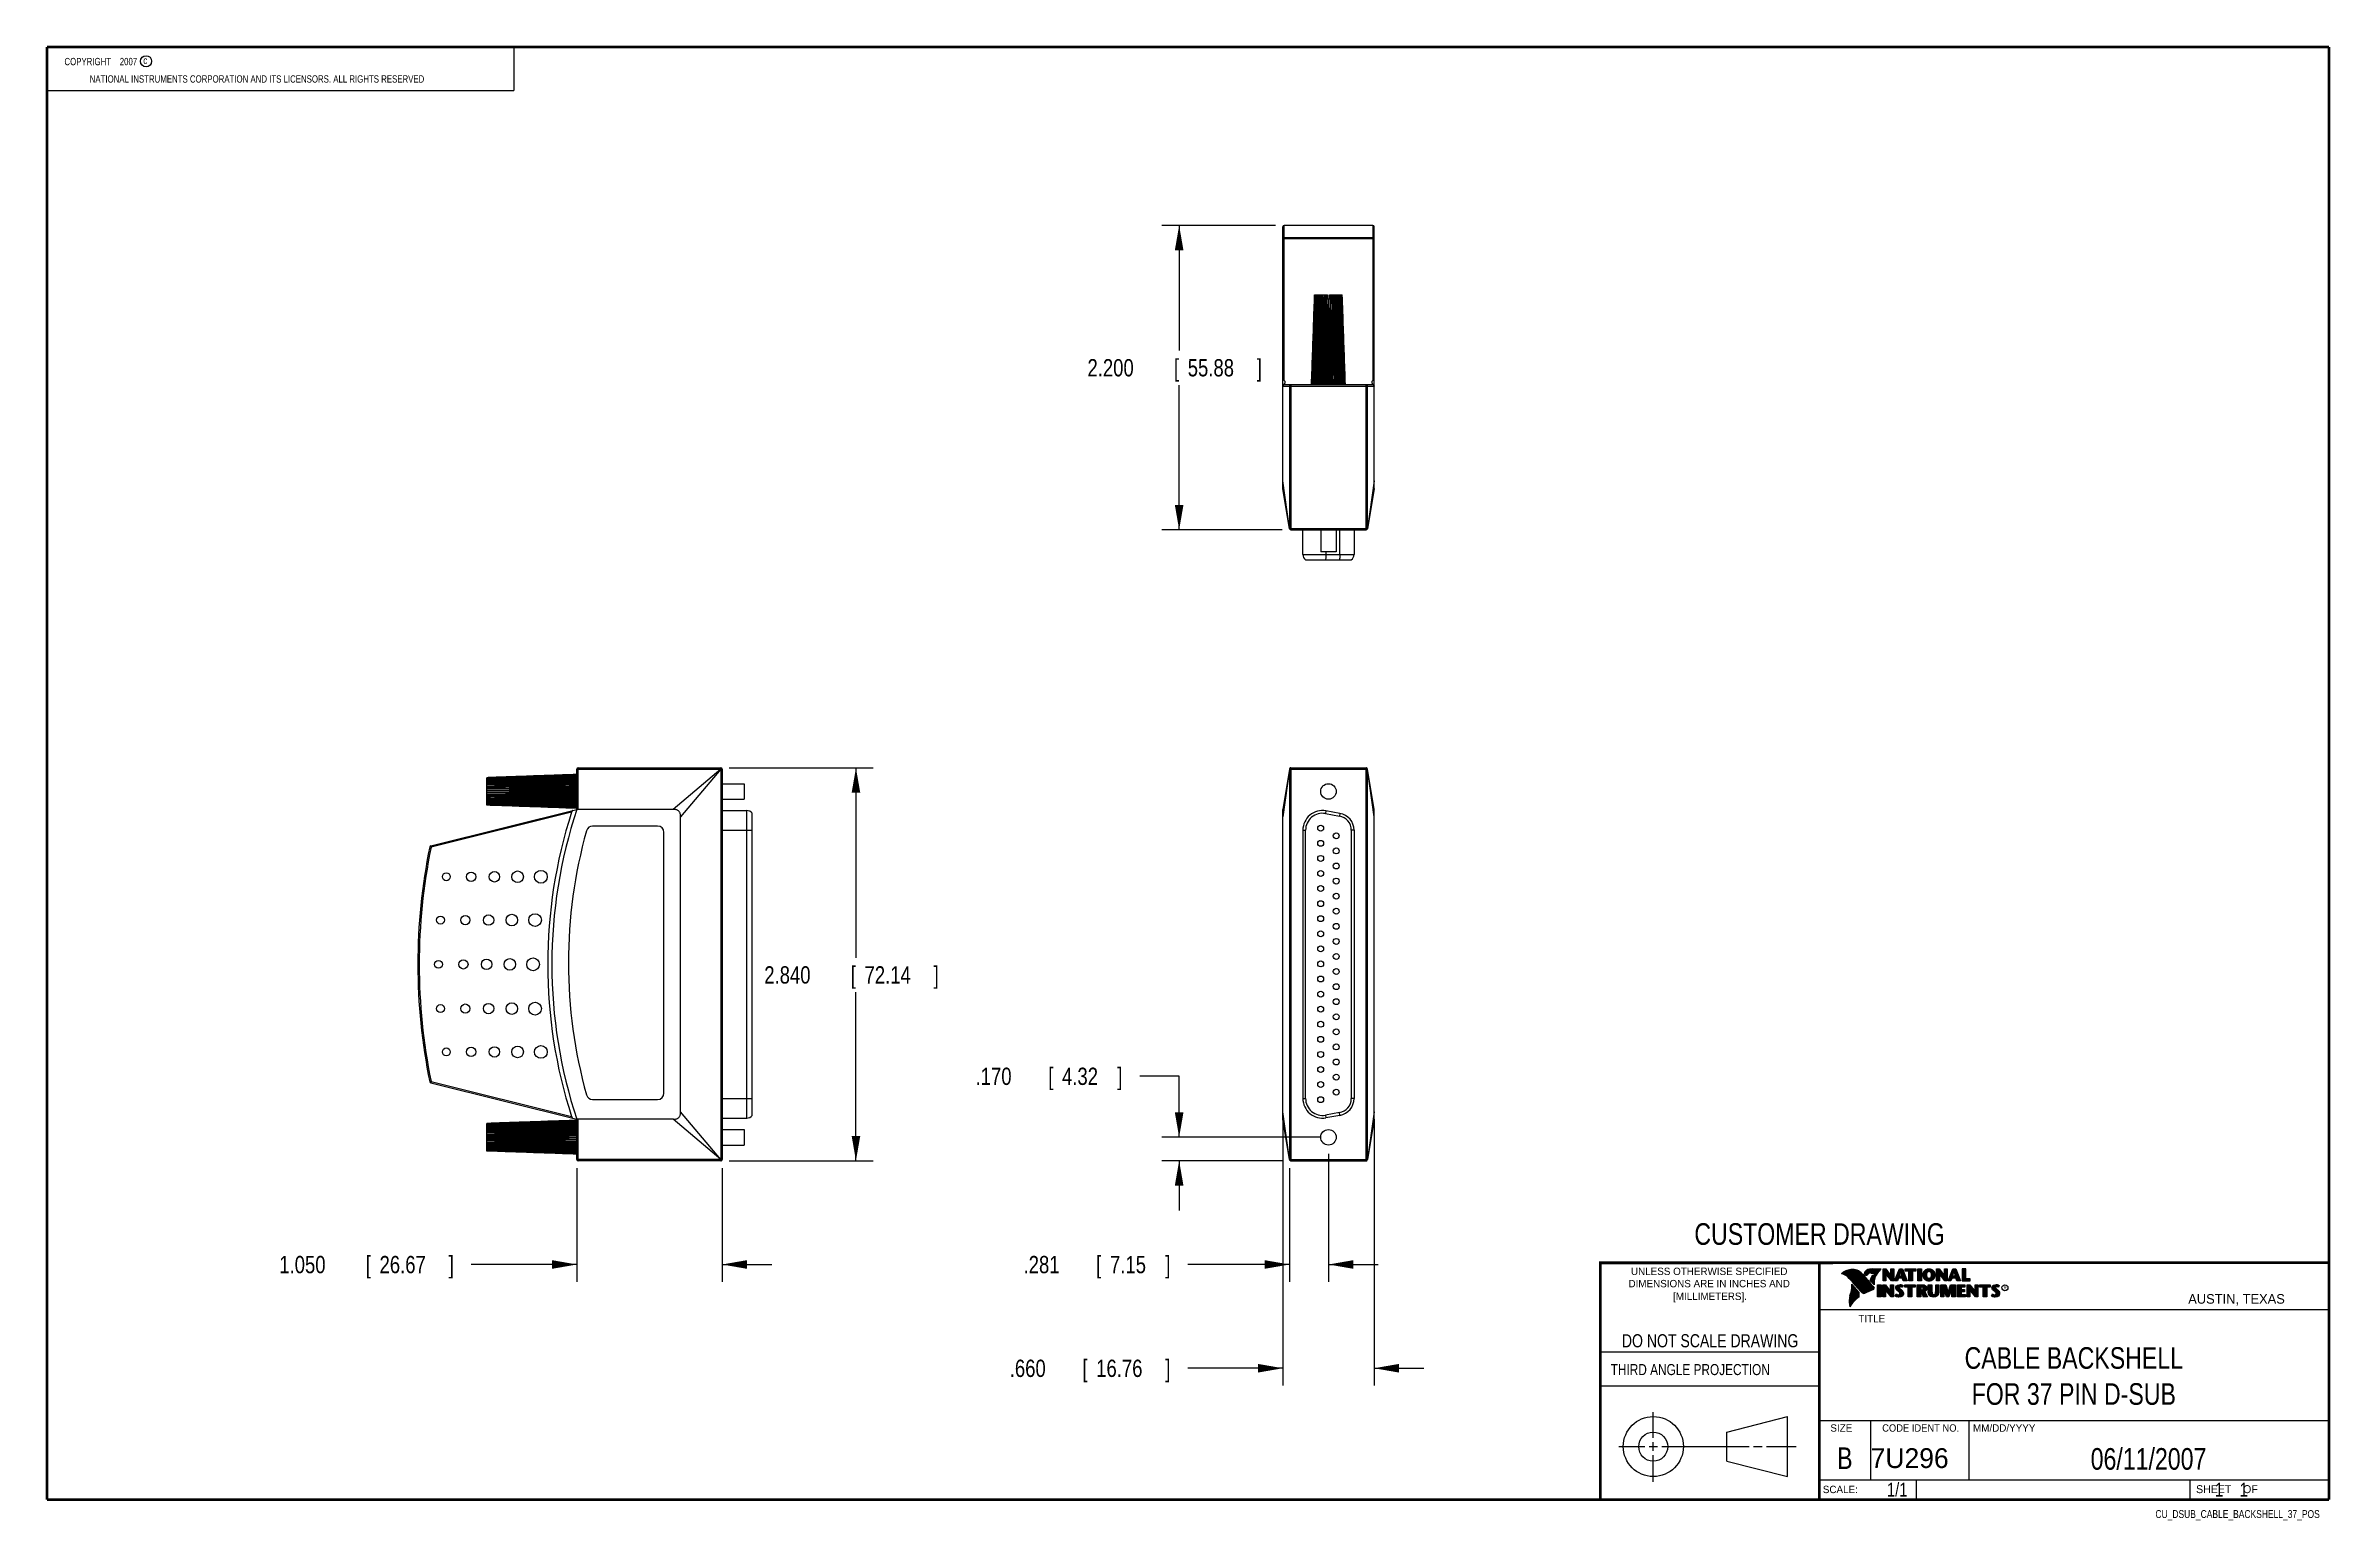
# Model space of a CAD drawing. Header units: inches. Extents: x 0.2 to 16.8, y 0.1 to 10.8.
import ezdxf
from ezdxf.enums import TextEntityAlignment as Align

# ---------------------------------------------------------------- set-up
doc = ezdxf.new("R2010")
doc.units = ezdxf.units.IN
doc.header["$LTSCALE"] = 0.935
doc.header["$MEASUREMENT"] = 0
doc.layers.get('0').update_dxf_attribs({"linetype": 'CONTINUOUS'})
doc.layers.add('DIMENSIONS', color=7, linetype='CONTINUOUS')
doc.styles.get("Standard").update_dxf_attribs({"font": 'txt', "width": 0.8})
doc.dimstyles.new('DIMSTYLE_1', dxfattribs={"dimtxt": 0.125, "dimasz": 0.18, "dimexe": 0.18, "dimexo": 0.0625, "dimgap": 0.09, "dimtad": 0, "dimtih": 1, "dimtoh": 1, "dimdec": 3, "dimzin": 4, "dimdsep": 46, "dimtxsty": 'STANDARD', "dimblk": '_FILLED', "dimblk1": '_FILLED', "dimblk2": '_FILLED', "dimcen": 0.09, "dimadec": 0, "dimazin": 0, "dimtp": 0.01, "dimtm": 0.01, "dimtfac": 1, "dimtdec": 3, "dimtofl": 0, "dimtmove": 0, "dimatfit": 3, "dimldrblk": '_FILLED', "dimfxl": 1, "dimtolj": 1, "dimtzin": 4, "dimarcsym": 0})

msp = doc.modelspace()

# ---------------------------------------------------------------- texts
at = {"color": 2, "linetype": 'CONTINUOUS', "width": 0.8}
for s, height, p in [('c', 0.053, (0.946, 10.6363)), ('NATIONAL INSTRUMENTS CORPORATION AND ITS LICENSORS. ALL RIGHTS RESERVED', 0.053, (0.5583, 10.5016)), ('THIRD ANGLE PROJECTION', 0.08, (11.5564, 1.1584))]:
    msp.add_text(s, height=height, dxfattribs=at).set_placement(p)
at = {"color": 7, "linetype": 'CONTINUOUS', "width": 0.8}
for s, height, p in [('CUSTOMER DRAWING', 0.15625, (13.0668, 2.1001)), ('DO NOT SCALE DRAWING', 0.095, (12.2754, 1.3592)), ('B', 0.1562, (13.2497, 0.4798))]:
    msp.add_text(s, height=height, dxfattribs=at).set_placement(p, align=Align.CENTER)
at = {"color": 2, "linetype": 'CONTINUOUS'}
for s, p in [('DIMENSIONS ARE IN INCHES AND', (12.2688, 1.7933)), ('UNLESS OTHERWISE SPECIFIED', (12.2688, 1.8819)), ('[MILLIMETERS].', (12.2746, 1.7015))]:
    msp.add_text(s, height=0.053254, dxfattribs=at).set_placement(p, align=Align.CENTER)
for s, height, p in [('R', 0.0217, (14.3971, 1.7782)), ('AUSTIN, TEXAS', 0.069617, (15.7327, 1.6745)), ('TITLE', 0.05325, (13.3474, 1.5397)), ('SIZE', 0.05325, (13.1451, 0.7494)), ('MM/DD/YYYY', 0.05325, (14.1765, 0.7494)), ('SCALE:', 0.05325, (13.0904, 0.3053)), ('SHEET    OF', 0.057262, (15.7892, 0.3052))]:
    msp.add_text(s, height=height, dxfattribs=at).set_placement(p)
at = {"color": 2, "linetype": 'CONTINUOUS', "width": 0.95}
msp.add_text('CODE IDENT NO.', height=0.053254, dxfattribs=at).set_placement((13.7978, 0.7494), align=Align.CENTER)
at = {"color": 7, "linetype": 'CONTINUOUS'}
msp.add_text('7U296', height=0.14316, dxfattribs=at).set_placement((13.4363, 0.4866))
at = {"color": 7, "linetype": 'CONTINUOUS', "width": 0.8}
msp.add_text('1/1', height=0.1, dxfattribs=at).set_placement((13.7025, 0.2805), align=Align.RIGHT)
at = {"color": 2, "linetype": 'CONTINUOUS', "width": 0.8}
msp.add_text('CU_DSUB_CABLE_BACKSHELL_37_POS', height=0.057262, dxfattribs=at).set_placement((16.6837, 0.1254), align=Align.RIGHT)
at = {"color": 2, "linetype": 'CONTINUOUS', "insert": (0.3125, 10.6805), "char_height": 0.053, "width": 0.8904, "attachment_point": 1}
msp.add_mtext('    COPYRIGHT    2007', dxfattribs=at)
at = {"color": 7, "linetype": 'CONTINUOUS'}
for s, insert, char_height, width, attachment_point in [('CABLE BACKSHELL\\PFOR 37 PIN D-SUB', (14.9051, 1.3603), 0.15625, 2, 2), ('06/11/2007 ', (15.4455, 0.6307), 0.15625, 1.375, 2), ('    1    1', (15.8075, 0.3805), 0.1, 0.8, 1)]:
    msp.add_mtext(s, dxfattribs=dict(at, insert=insert, char_height=char_height, width=width, attachment_point=attachment_point))

# ---------------------------------------------------------------- blocks, each defined once
blk = doc.blocks.new('_FILLED')
at = {"color": 0, "linetype": 'BYBLOCK'}
blk.add_solid([(0, 0), (-1, 0.174), (-1, -0.174)], dxfattribs=at)
blk = doc.blocks.new('*D0')
at = {"layer": 'DIMENSIONS', "color": 2, "linetype": 'CONTINUOUS'}
for p, q in [((4.081, 2.655), (4.081, 1.833)), ((5.131, 2.655), (5.131, 1.833)), ((4.081, 1.958), (3.317, 1.958)), ((5.131, 1.958), (5.491, 1.958))]:
    blk.add_line(p, q, dxfattribs=at)
at = {"layer": 'DIMENSIONS', "color": 2, "linetype": 'CONTINUOUS', "xscale": 0.18, "yscale": 0.18, "zscale": 0.18}
blk.add_blockref('_FILLED', (4.081, 1.958), dxfattribs=at)
at = {"layer": 'DIMENSIONS', "color": 2, "linetype": 'CONTINUOUS', "xscale": 0.18, "yscale": 0.18, "zscale": 0.18, "rotation": 180}
blk.add_blockref('_FILLED', (5.131, 1.958), dxfattribs=at)
at = {"layer": 'DIMENSIONS', "color": 2, "linetype": 'CONTINUOUS', "width": 0.8}
for s, p in [('1.050', (1.929, 1.895)), ('[', (2.554, 1.895)), ('26.67', (2.654, 1.895)), (']', (3.154, 1.895))]:
    blk.add_text(s, height=0.125, dxfattribs=at).set_placement(p)
blk = doc.blocks.new('*D1')
at = {"layer": 'DIMENSIONS', "color": 2, "linetype": 'CONTINUOUS'}
for p, q in [((5.183, 5.548), (6.224, 5.548)), ((6.099, 5.548), (6.099, 4.176)), ((6.099, 2.708), (6.099, 3.926)), ((5.183, 2.708), (6.224, 2.708))]:
    blk.add_line(p, q, dxfattribs=at)
at = {"layer": 'DIMENSIONS', "color": 2, "linetype": 'CONTINUOUS', "xscale": 0.18, "yscale": 0.18, "zscale": 0.18}
for p, rotation in [((6.099, 5.548), 90), ((6.099, 2.708), 270)]:
    blk.add_blockref('_FILLED', p, dxfattribs=dict(at, rotation=rotation))
at = {"layer": 'DIMENSIONS', "color": 2, "linetype": 'CONTINUOUS', "width": 0.8}
for s, p in [('2.840', (5.436, 3.989)), ('[', (6.061, 3.989)), ('72.14', (6.161, 3.989)), (']', (6.661, 3.989))]:
    blk.add_text(s, height=0.125, dxfattribs=at).set_placement(p)
blk = doc.blocks.new('*D2')
at = {"layer": 'DIMENSIONS', "color": 2, "linetype": 'CONTINUOUS'}
for p, q in [((8.436, 3.319), (8.151, 3.319)), ((8.436, 2.878), (8.436, 3.319)), ((9.453, 2.878), (8.311, 2.878)), ((9.182, 2.708), (8.311, 2.708)), ((8.436, 2.708), (8.436, 2.348))]:
    blk.add_line(p, q, dxfattribs=at)
at = {"layer": 'DIMENSIONS', "color": 2, "linetype": 'CONTINUOUS', "xscale": 0.18, "yscale": 0.18, "zscale": 0.18}
for p, rotation in [((8.436, 2.878), 270), ((8.436, 2.708), 90)]:
    blk.add_blockref('_FILLED', p, dxfattribs=dict(at, rotation=rotation))
at = {"layer": 'DIMENSIONS', "color": 2, "linetype": 'CONTINUOUS', "width": 0.8}
for s, p in [('.170', (6.964, 3.256)), ('[', (7.489, 3.256)), ('4.32', (7.589, 3.256)), (']', (7.989, 3.256))]:
    blk.add_text(s, height=0.125, dxfattribs=at).set_placement(p)
blk = doc.blocks.new('*D3')
at = {"layer": 'DIMENSIONS', "color": 2, "linetype": 'CONTINUOUS'}
for p, q in [((9.234, 2.655), (9.234, 1.833)), ((9.516, 2.759), (9.516, 1.833)), ((9.234, 1.958), (8.498, 1.958)), ((9.516, 1.958), (9.876, 1.958))]:
    blk.add_line(p, q, dxfattribs=at)
at = {"layer": 'DIMENSIONS', "color": 2, "linetype": 'CONTINUOUS', "xscale": 0.18, "yscale": 0.18, "zscale": 0.18}
blk.add_blockref('_FILLED', (9.234, 1.958), dxfattribs=at)
at = {"layer": 'DIMENSIONS', "color": 2, "linetype": 'CONTINUOUS', "xscale": 0.18, "yscale": 0.18, "zscale": 0.18, "rotation": 180}
blk.add_blockref('_FILLED', (9.516, 1.958), dxfattribs=at)
at = {"layer": 'DIMENSIONS', "color": 2, "linetype": 'CONTINUOUS', "width": 0.8}
for s, p in [('.281', (7.311, 1.895)), ('[', (7.836, 1.895)), ('7.15', (7.936, 1.895)), (']', (8.336, 1.895))]:
    blk.add_text(s, height=0.125, dxfattribs=at).set_placement(p)
blk = doc.blocks.new('*D4')
at = {"layer": 'DIMENSIONS', "color": 2, "linetype": 'CONTINUOUS'}
for p, q in [((9.133, 9.469), (8.311, 9.469)), ((8.436, 9.469), (8.436, 8.565)), ((8.436, 7.269), (8.436, 8.315)), ((9.182, 7.269), (8.311, 7.269))]:
    blk.add_line(p, q, dxfattribs=at)
at = {"layer": 'DIMENSIONS', "color": 2, "linetype": 'CONTINUOUS', "xscale": 0.18, "yscale": 0.18, "zscale": 0.18}
for p, rotation in [((8.436, 9.469), 90), ((8.436, 7.269), 270)]:
    blk.add_blockref('_FILLED', p, dxfattribs=dict(at, rotation=rotation))
at = {"layer": 'DIMENSIONS', "color": 2, "linetype": 'CONTINUOUS', "width": 0.8}
for s, p in [('2.200', (7.773, 8.378)), ('[', (8.398, 8.378)), ('55.88', (8.498, 8.378)), (']', (8.998, 8.378))]:
    blk.add_text(s, height=0.125, dxfattribs=at).set_placement(p)
blk = doc.blocks.new('*D5')
at = {"layer": 'DIMENSIONS', "color": 2, "linetype": 'CONTINUOUS'}
for p, q in [((9.186, 2.999), (9.186, 1.083)), ((9.846, 2.999), (9.846, 1.083)), ((9.186, 1.208), (8.498, 1.208)), ((9.846, 1.208), (10.206, 1.208))]:
    blk.add_line(p, q, dxfattribs=at)
at = {"layer": 'DIMENSIONS', "color": 2, "linetype": 'CONTINUOUS', "xscale": 0.18, "yscale": 0.18, "zscale": 0.18}
blk.add_blockref('_FILLED', (9.186, 1.208), dxfattribs=at)
at = {"layer": 'DIMENSIONS', "color": 2, "linetype": 'CONTINUOUS', "xscale": 0.18, "yscale": 0.18, "zscale": 0.18, "rotation": 180}
blk.add_blockref('_FILLED', (9.846, 1.208), dxfattribs=at)
at = {"layer": 'DIMENSIONS', "color": 2, "linetype": 'CONTINUOUS', "width": 0.8}
for s, p in [('.660', (7.211, 1.145)), ('[', (7.736, 1.145)), ('16.76', (7.836, 1.145)), (']', (8.336, 1.145))]:
    blk.add_text(s, height=0.125, dxfattribs=at).set_placement(p)

# ---------------------------------------------------------------- dimensions: what is measured, and where the dimension line sits
at = {"layer": 'DIMENSIONS', "color": 2, "linetype": 'CONTINUOUS'}
for base, p1, p2, angle, picture, middle in [((8.4356, 7.2686), (9.1331, 9.4686), (9.1816, 7.2686), 270, '*D4', (8.4356, 8.4404)), ((6.0986, 2.7077), (5.1834, 5.5477), (5.1834, 2.7077), 270, '*D1', (6.0986, 4.0512)), ((8.4356, 2.8777), (9.1816, 2.7077), (9.4531, 2.8777), 90, '*D2', (7.5264, 3.3189)), ((4.0809, 1.9577), (5.1309, 2.6552), (4.0809, 2.6552), 180, '*D0', (2.5916, 1.9577))]:
    dim = msp.add_linear_dim(base=base, p1=p1, p2=p2, angle=angle, dimstyle='DIMSTYLE_1', dxfattribs=at)
    dim.commit()
    dim.dimension.update_dxf_attribs({"geometry": picture, "text_midpoint": middle, "dimtype": 160})
for base, p1, p2, picture, middle in [((9.8456, 1.2077), (9.1856, 2.9989), (9.8456, 2.9989), '*D5', (7.8231, 1.2077)), ((9.5156, 1.9577), (9.2342, 2.6551), (9.5156, 2.7592), '*D3', (7.8731, 1.9577))]:
    dim = msp.add_linear_dim(base=base, p1=p1, p2=p2, dimstyle='DIMSTYLE_1', dxfattribs=at)
    dim.commit()
    dim.dimension.update_dxf_attribs({"geometry": picture, "text_midpoint": middle, "dimtype": 160})

# ---------------------------------------------------------------- linework, layer by layer
at = {"color": 2, "linetype": 'CONTINUOUS'}
for p, q in [((0.25, 10.7586), (3.625, 10.7586)), ((0.25, 10.7586), (0.25, 10.4456)), ((3.625, 10.7586), (3.625, 10.4456)), ((0.25, 10.4456), (3.625, 10.4456)), ((13.0652, 1.9695), (16.745, 1.9695)), ((13.0652, 1.9695), (13.0652, 0.2605)), ((13.2311, 1.8934), (13.2311, 1.8949)), ((13.2347, 1.8921), (13.2347, 1.8972)), ((13.2382, 1.8907), (13.2382, 1.8994)), ((13.2418, 1.8892), (13.2418, 1.9015)), ((13.2453, 1.8876), (13.2453, 1.9035)), ((13.2489, 1.8858), (13.2489, 1.9054)), ((13.2524, 1.8839), (13.2524, 1.9069)), ((13.256, 1.8818), (13.256, 1.9084)), ((13.2596, 1.8796), (13.2596, 1.9098)), ((13.2631, 1.8772), (13.2631, 1.9111)), ((13.2667, 1.8747), (13.2667, 1.9124)), ((13.2702, 1.872), (13.2702, 1.9135)), ((13.2738, 1.869), (13.2738, 1.9146)), ((13.2773, 1.8658), (13.2773, 1.9155)), ((13.2809, 1.8624), (13.2809, 1.9164)), ((13.2844, 1.8587), (13.2844, 1.9173)), ((13.288, 1.8549), (13.288, 1.9181)), ((13.2915, 1.851), (13.2915, 1.9188)), ((13.2951, 1.8471), (13.2951, 1.9194)), ((13.2987, 1.8431), (13.2987, 1.9198)), ((13.3022, 1.8391), (13.3022, 1.92)), ((13.3058, 1.8351), (13.3058, 1.9201)), ((13.3093, 1.8311), (13.3093, 1.9201)), ((13.3129, 1.827), (13.3129, 1.9199)), ((13.3164, 1.8229), (13.3164, 1.9196)), ((13.32, 1.8188), (13.32, 1.9192)), ((13.3235, 1.8146), (13.3235, 1.9186)), ((13.3271, 1.8104), (13.3271, 1.9179)), ((13.3306, 1.8062), (13.3306, 1.9172)), ((13.3342, 1.802), (13.3342, 1.9163)), ((13.3378, 1.7978), (13.3378, 1.9151)), ((13.3413, 1.7937), (13.3413, 1.9138)), ((13.3449, 1.7897), (13.3449, 1.9122)), ((13.3484, 1.7856), (13.3484, 1.9103)), ((13.352, 1.7817), (13.352, 1.9081)), ((13.3555, 1.7778), (13.3555, 1.9055)), ((13.3591, 1.7739), (13.3591, 1.9026)), ((13.3626, 1.7701), (13.3626, 1.8991)), ((13.3662, 1.7663), (13.3662, 1.8952)), ((13.3697, 1.7625), (13.3697, 1.8915)), ((13.3733, 1.7588), (13.3733, 1.8878)), ((13.3769, 1.7556), (13.3769, 1.8841)), ((13.3804, 1.7529), (13.3804, 1.8803)), ((13.384, 1.7512), (13.384, 1.8766)), ((13.3875, 1.7509), (13.3875, 1.8728)), ((13.4022, 1.878), (13.3901, 1.8922)), ((13.3911, 1.7518), (13.3911, 1.8691)), ((13.4029, 1.881), (13.3927, 1.893)), ((13.3946, 1.8908), (13.3946, 1.8999)), ((13.3946, 1.7533), (13.3946, 1.8653)), ((13.3982, 1.8866), (13.3982, 1.9062)), ((13.3982, 1.7548), (13.3982, 1.8615)), ((13.4017, 1.8824), (13.4017, 1.9101)), ((13.4017, 1.7563), (13.4017, 1.8574)), ((13.4053, 1.8823), (13.4053, 1.9129)), ((13.4053, 1.7578), (13.4053, 1.8531)), ((13.4088, 1.8844), (13.4088, 1.915)), ((13.4088, 1.7593), (13.4088, 1.8488)), ((13.4124, 1.887), (13.4124, 1.9167)), ((13.4124, 1.7609), (13.4124, 1.8445)), ((13.4159, 1.89), (13.4159, 1.9182)), ((13.4159, 1.7625), (13.4159, 1.8402)), ((13.4195, 1.8937), (13.4195, 1.9193)), ((13.4195, 1.7641), (13.4195, 1.8359)), ((13.4231, 1.8964), (13.4231, 1.9203)), ((13.4231, 1.7657), (13.4231, 1.8316)), ((13.4266, 1.8982), (13.4266, 1.9209)), ((13.4266, 1.7674), (13.4266, 1.8273)), ((13.4302, 1.8995), (13.4302, 1.9214)), ((13.4302, 1.7691), (13.4302, 1.823)), ((13.4414, 1.8328), (13.4319, 1.8437)), ((13.4337, 1.8997), (13.4337, 1.922)), ((13.4337, 1.7708), (13.4337, 1.8187)), ((13.4433, 1.8344), (13.4349, 1.844)), ((13.4373, 1.8991), (13.4373, 1.9224)), ((13.4373, 1.8413), (13.4373, 1.8491)), ((13.4408, 1.898), (13.4408, 1.9228)), ((13.4408, 1.8372), (13.4408, 1.8572)), ((13.4444, 1.8972), (13.4444, 1.9231)), ((13.4444, 1.8331), (13.4444, 1.8665)), ((13.4479, 1.8969), (13.4479, 1.9234)), ((13.4479, 1.8288), (13.4479, 1.873)), ((13.4515, 1.8966), (13.4515, 1.9236)), ((13.4515, 1.8247), (13.4515, 1.8764)), ((13.4529, 1.9261), (13.5132, 1.9271)), ((13.453, 1.9236), (13.5067, 1.9245)), ((13.455, 1.8965), (13.455, 1.9237)), ((13.455, 1.8207), (13.455, 1.878)), ((13.4586, 1.8964), (13.4586, 1.9237)), ((13.4586, 1.8303), (13.4586, 1.879)), ((13.4622, 1.8957), (13.4622, 1.9238)), ((13.4622, 1.8535), (13.4622, 1.8795)), ((13.4657, 1.8935), (13.4657, 1.9238)), ((13.4657, 1.8636), (13.4657, 1.8798)), ((13.4693, 1.872), (13.4693, 1.9239)), ((13.4728, 1.8794), (13.4728, 1.9239)), ((13.4764, 1.8859), (13.4764, 1.924)), ((13.4799, 1.8919), (13.4799, 1.924)), ((13.4835, 1.8973), (13.4835, 1.9241)), ((13.487, 1.9023), (13.487, 1.9242)), ((13.4906, 1.9069), (13.4906, 1.9242)), ((13.4941, 1.9112), (13.4941, 1.9243)), ((13.4977, 1.9153), (13.4977, 1.9243)), ((13.5013, 1.9191), (13.5013, 1.9244)), ((13.5261, 1.9263), (13.5451, 1.9263)), ((13.5261, 1.839), (13.5261, 1.9263)), ((13.5466, 1.839), (13.5261, 1.839)), ((13.5286, 1.9237), (13.5439, 1.9237)), ((13.5286, 1.8415), (13.5286, 1.9237)), ((13.5441, 1.8415), (13.5286, 1.8415)), ((13.5332, 1.8415), (13.5332, 1.9237)), ((13.5367, 1.8415), (13.5367, 1.9237)), ((13.5402, 1.8415), (13.5402, 1.9237)), ((13.5441, 1.8976), (13.5437, 1.9237)), ((13.5439, 1.9237), (13.5854, 1.869)), ((13.5873, 1.8415), (13.5441, 1.8976)), ((13.5441, 1.8976), (13.5441, 1.8415)), ((13.5451, 1.9263), (13.5829, 1.8765)), ((13.586, 1.839), (13.5466, 1.8902)), ((13.5466, 1.8902), (13.5466, 1.839)), ((13.5471, 1.8936), (13.5471, 1.9194)), ((13.5506, 1.8891), (13.5506, 1.9149)), ((13.5541, 1.8846), (13.5541, 1.9103)), ((13.5576, 1.8801), (13.5576, 1.9057)), ((13.561, 1.8756), (13.561, 1.9011)), ((13.5645, 1.8711), (13.5645, 1.8965)), ((13.568, 1.8665), (13.568, 1.8919)), ((13.5715, 1.862), (13.5715, 1.8874)), ((13.575, 1.8575), (13.575, 1.8828)), ((13.5784, 1.853), (13.5784, 1.8782)), ((13.5819, 1.8485), (13.5819, 1.8736)), ((13.5829, 1.9263), (13.6036, 1.9263)), ((13.5829, 1.8765), (13.5829, 1.9263)), ((13.5854, 1.9237), (13.6011, 1.9237)), ((13.5854, 1.869), (13.5854, 1.9237)), ((13.5854, 1.844), (13.5854, 1.869)), ((13.6036, 1.839), (13.586, 1.839)), ((13.6011, 1.8415), (13.5873, 1.8415)), ((13.5889, 1.8415), (13.5889, 1.9237)), ((13.5923, 1.8415), (13.5923, 1.9237)), ((13.5958, 1.8415), (13.5958, 1.9237)), ((13.5993, 1.8415), (13.5993, 1.9237)), ((13.6011, 1.9237), (13.6011, 1.8415)), ((13.6036, 1.9263), (13.6036, 1.839)), ((13.6088, 1.839), (13.6444, 1.9262)), ((13.6294, 1.839), (13.6088, 1.839)), ((13.6125, 1.8415), (13.6461, 1.9237)), ((13.6277, 1.8415), (13.6125, 1.8415)), ((13.6167, 1.8415), (13.6167, 1.8516)), ((13.6201, 1.8415), (13.6201, 1.8601)), ((13.6236, 1.8415), (13.6236, 1.8686)), ((13.6271, 1.8415), (13.6271, 1.8771)), ((13.6361, 1.8623), (13.6277, 1.8415)), ((13.6378, 1.8598), (13.6294, 1.839)), ((13.6306, 1.8486), (13.6306, 1.8857)), ((13.634, 1.8573), (13.634, 1.8942)), ((13.6665, 1.8623), (13.6361, 1.8623)), ((13.6375, 1.8623), (13.6375, 1.9027)), ((13.6647, 1.8598), (13.6378, 1.8598)), ((13.6388, 1.8711), (13.65, 1.9073)), ((13.6639, 1.8711), (13.6388, 1.8711)), ((13.641, 1.8781), (13.641, 1.9112)), ((13.641, 1.8623), (13.641, 1.8711)), ((13.6423, 1.8736), (13.6519, 1.9048)), ((13.6606, 1.8736), (13.6423, 1.8736)), ((13.6444, 1.9262), (13.6664, 1.9262)), ((13.6445, 1.8893), (13.6445, 1.9197)), ((13.6445, 1.8623), (13.6445, 1.8711)), ((13.6461, 1.9237), (13.6647, 1.9237)), ((13.6479, 1.9006), (13.6479, 1.9237)), ((13.6479, 1.8623), (13.6479, 1.8711)), ((13.65, 1.9073), (13.6541, 1.9073)), ((13.6514, 1.9073), (13.6514, 1.9237)), ((13.6514, 1.8623), (13.6514, 1.8711)), ((13.6519, 1.9048), (13.6521, 1.9048)), ((13.6521, 1.9048), (13.6606, 1.8736)), ((13.6541, 1.9073), (13.6639, 1.8711)), ((13.6549, 1.9043), (13.6549, 1.9237)), ((13.6549, 1.8623), (13.6549, 1.8711)), ((13.6584, 1.8915), (13.6584, 1.9237)), ((13.6584, 1.8623), (13.6584, 1.8711)), ((13.6618, 1.8787), (13.6618, 1.9237)), ((13.6618, 1.8623), (13.6618, 1.8711)), ((13.6647, 1.9237), (13.6959, 1.8415)), ((13.6717, 1.839), (13.6647, 1.8598)), ((13.6653, 1.8623), (13.6653, 1.922)), ((13.6664, 1.9262), (13.6995, 1.839)), ((13.6735, 1.8415), (13.6665, 1.8623)), ((13.6688, 1.8555), (13.6688, 1.9128)), ((13.6995, 1.839), (13.6717, 1.839)), ((13.6723, 1.8452), (13.6723, 1.9037)), ((13.6959, 1.8415), (13.6735, 1.8415)), ((13.6757, 1.8415), (13.6757, 1.8945)), ((13.6792, 1.8415), (13.6792, 1.8854)), ((13.6827, 1.8415), (13.6827, 1.8762)), ((13.6862, 1.8415), (13.6862, 1.8671)), ((13.6866, 1.9262), (13.7634, 1.9262)), ((13.6866, 1.9099), (13.6866, 1.9262)), ((13.7118, 1.9099), (13.6866, 1.9099)), ((13.6891, 1.9237), (13.7609, 1.9237)), ((13.6891, 1.9125), (13.6891, 1.9237)), ((13.7143, 1.9125), (13.6891, 1.9125)), ((13.6896, 1.8415), (13.6896, 1.8579)), ((13.6931, 1.9125), (13.6931, 1.9237)), ((13.6931, 1.8415), (13.6931, 1.8488)), ((13.6966, 1.9125), (13.6966, 1.9237)), ((13.7001, 1.9125), (13.7001, 1.9237)), ((13.7035, 1.9125), (13.7035, 1.9237)), ((13.707, 1.9125), (13.707, 1.9237)), ((13.7105, 1.9125), (13.7105, 1.9237)), ((13.7118, 1.839), (13.7118, 1.9099)), ((13.7382, 1.839), (13.7118, 1.839)), ((13.7143, 1.9125), (13.714, 1.9237)), ((13.7143, 1.8415), (13.7143, 1.9125)), ((13.7357, 1.8415), (13.7143, 1.8415)), ((13.7174, 1.8415), (13.7174, 1.9237)), ((13.7209, 1.8415), (13.7209, 1.9237)), ((13.7244, 1.8415), (13.7244, 1.9237)), ((13.7279, 1.8415), (13.7279, 1.9237)), ((13.7313, 1.8415), (13.7313, 1.9237)), ((13.7357, 1.9125), (13.7348, 1.9237)), ((13.7609, 1.9125), (13.7357, 1.9125)), ((13.7357, 1.9125), (13.7357, 1.8415)), ((13.7634, 1.9099), (13.7382, 1.9099)), ((13.7382, 1.9099), (13.7382, 1.839)), ((13.7383, 1.9125), (13.7383, 1.9237)), ((13.7418, 1.9125), (13.7418, 1.9237)), ((13.7452, 1.9125), (13.7452, 1.9237)), ((13.7487, 1.9125), (13.7487, 1.9237)), ((13.7522, 1.9125), (13.7522, 1.9237)), ((13.7557, 1.9125), (13.7557, 1.9237)), ((13.7591, 1.9125), (13.7591, 1.9237)), ((13.7609, 1.9237), (13.7609, 1.9125)), ((13.7634, 1.9262), (13.7634, 1.9099)), ((13.7768, 1.9262), (13.8031, 1.9262)), ((13.7768, 1.839), (13.7768, 1.9262)), ((13.8031, 1.839), (13.7768, 1.839)), ((13.7794, 1.9237), (13.8006, 1.9237)), ((13.7794, 1.8415), (13.7794, 1.9237)), ((13.8006, 1.8415), (13.7794, 1.8415)), ((13.7835, 1.8415), (13.7835, 1.9237)), ((13.787, 1.8415), (13.787, 1.9237)), ((13.7904, 1.8415), (13.7904, 1.9237)), ((13.7939, 1.8415), (13.7939, 1.9237)), ((13.7974, 1.8415), (13.7974, 1.9237)), ((13.8006, 1.9237), (13.8006, 1.8415)), ((13.8031, 1.9262), (13.8031, 1.839)), ((13.8154, 1.8853), (13.8155, 1.8871)), ((13.8154, 1.8834), (13.8154, 1.8853)), ((13.8154, 1.8816), (13.8154, 1.8834)), ((13.8155, 1.8797), (13.8154, 1.8816)), ((13.8155, 1.8871), (13.8157, 1.8889)), ((13.8157, 1.8779), (13.8155, 1.8797)), ((13.8157, 1.8889), (13.8159, 1.8907)), ((13.8159, 1.876), (13.8157, 1.8779)), ((13.8159, 1.8907), (13.8161, 1.8924)), ((13.8162, 1.8742), (13.8159, 1.876)), ((13.8161, 1.8924), (13.8165, 1.8941)), ((13.8166, 1.8724), (13.8162, 1.8742)), ((13.8165, 1.8941), (13.8169, 1.8958)), ((13.817, 1.8706), (13.8166, 1.8724)), ((13.8169, 1.8958), (13.8174, 1.8975)), ((13.8174, 1.8689), (13.817, 1.8706)), ((13.8174, 1.8975), (13.8179, 1.8991)), ((13.8179, 1.8672), (13.8174, 1.8689)), ((13.8179, 1.8991), (13.8185, 1.9006)), ((13.8179, 1.8852), (13.818, 1.8869)), ((13.8179, 1.8834), (13.8179, 1.8852)), ((13.818, 1.8817), (13.8179, 1.8834)), ((13.8185, 1.8655), (13.8179, 1.8672)), ((13.818, 1.8869), (13.8182, 1.8886)), ((13.8181, 1.8799), (13.818, 1.8817)), ((13.8182, 1.8781), (13.8181, 1.8799)), ((13.8182, 1.8886), (13.8184, 1.8903)), ((13.8184, 1.8764), (13.8182, 1.8781)), ((13.8184, 1.8903), (13.8186, 1.892)), ((13.8187, 1.8746), (13.8184, 1.8764)), ((13.8185, 1.9006), (13.8191, 1.9021)), ((13.8191, 1.8639), (13.8185, 1.8655)), ((13.8186, 1.892), (13.819, 1.8936)), ((13.8191, 1.8729), (13.8187, 1.8746)), ((13.819, 1.8936), (13.8193, 1.8952)), ((13.8191, 1.9021), (13.8198, 1.9036)), ((13.8194, 1.8712), (13.8191, 1.8729)), ((13.8198, 1.8623), (13.8191, 1.8639)), ((13.8193, 1.8952), (13.8198, 1.8967)), ((13.8199, 1.8696), (13.8194, 1.8712)), ((13.8198, 1.9036), (13.8206, 1.9051)), ((13.8198, 1.8967), (13.8203, 1.8982)), ((13.8205, 1.8607), (13.8198, 1.8623)), ((13.8204, 1.8679), (13.8199, 1.8696)), ((13.8203, 1.8982), (13.8208, 1.8997)), ((13.8209, 1.8664), (13.8204, 1.8679)), ((13.8213, 1.8592), (13.8205, 1.8607)), ((13.8206, 1.9051), (13.8214, 1.9065)), ((13.8208, 1.8997), (13.8214, 1.9011)), ((13.8209, 1.8664), (13.8208, 1.8997)), ((13.8215, 1.8648), (13.8209, 1.8664)), ((13.8221, 1.8578), (13.8213, 1.8592)), ((13.8214, 1.9065), (13.8223, 1.9079)), ((13.8214, 1.9011), (13.8221, 1.9025)), ((13.8221, 1.8633), (13.8215, 1.8648)), ((13.8221, 1.9025), (13.8228, 1.9038)), ((13.8228, 1.8619), (13.8221, 1.8633)), ((13.823, 1.8563), (13.8221, 1.8578)), ((13.8223, 1.9079), (13.8232, 1.9092)), ((13.8228, 1.9038), (13.8236, 1.9052)), ((13.8235, 1.8604), (13.8228, 1.8619)), ((13.8239, 1.855), (13.823, 1.8563)), ((13.8232, 1.9092), (13.8243, 1.9106)), ((13.8243, 1.8591), (13.8235, 1.8604)), ((13.8236, 1.9052), (13.8244, 1.9065)), ((13.8249, 1.8536), (13.8239, 1.855)), ((13.8243, 1.9106), (13.8253, 1.9119)), ((13.8243, 1.8591), (13.8244, 1.9065)), ((13.8251, 1.8577), (13.8243, 1.8591)), ((13.8244, 1.9065), (13.8253, 1.9077)), ((13.826, 1.8523), (13.8249, 1.8536)), ((13.826, 1.8564), (13.8251, 1.8577)), ((13.8253, 1.9119), (13.8265, 1.9132)), ((13.8253, 1.9077), (13.8262, 1.909)), ((13.8269, 1.8552), (13.826, 1.8564)), ((13.8271, 1.8511), (13.826, 1.8523)), ((13.8262, 1.909), (13.8273, 1.9102)), ((13.8265, 1.9132), (13.8276, 1.9144)), ((13.8279, 1.854), (13.8269, 1.8552)), ((13.8282, 1.8499), (13.8271, 1.8511)), ((13.8273, 1.9102), (13.8283, 1.9114)), ((13.8276, 1.9144), (13.8288, 1.9156)), ((13.8279, 1.854), (13.8283, 1.9114)), ((13.8289, 1.8528), (13.8279, 1.854)), ((13.8294, 1.8487), (13.8282, 1.8499)), ((13.8283, 1.9114), (13.8294, 1.9126)), ((13.8288, 1.9156), (13.8301, 1.9167)), ((13.83, 1.8517), (13.8289, 1.8528)), ((13.8294, 1.9126), (13.8306, 1.9137)), ((13.8306, 1.8476), (13.8294, 1.8487)), ((13.8311, 1.8506), (13.83, 1.8517)), ((13.8301, 1.9167), (13.8314, 1.9178)), ((13.8306, 1.9137), (13.8318, 1.9148)), ((13.8319, 1.8466), (13.8306, 1.8476)), ((13.8311, 1.8506), (13.8318, 1.9148)), ((13.8323, 1.8496), (13.8311, 1.8506)), ((13.8314, 1.9178), (13.8327, 1.9188)), ((13.8318, 1.9148), (13.833, 1.9158)), ((13.8332, 1.8456), (13.8319, 1.8466)), ((13.8335, 1.8486), (13.8323, 1.8496)), ((13.8327, 1.9188), (13.834, 1.9198)), ((13.833, 1.9158), (13.8342, 1.9168)), ((13.8346, 1.8447), (13.8332, 1.8456)), ((13.8347, 1.8477), (13.8335, 1.8486)), ((13.834, 1.9198), (13.8354, 1.9207)), ((13.8342, 1.9168), (13.8355, 1.9177)), ((13.836, 1.8438), (13.8346, 1.8447)), ((13.8347, 1.8477), (13.8355, 1.9177)), ((13.836, 1.8468), (13.8347, 1.8477)), ((13.8354, 1.9207), (13.8368, 1.9215)), ((13.8355, 1.9177), (13.8368, 1.9185)), ((13.8373, 1.846), (13.836, 1.8468)), ((13.8374, 1.843), (13.836, 1.8438)), ((13.8368, 1.9215), (13.8382, 1.9223)), ((13.8368, 1.9185), (13.8381, 1.9193)), ((13.8386, 1.8452), (13.8373, 1.846)), ((13.839, 1.8423), (13.8374, 1.843)), ((13.8381, 1.9193), (13.8394, 1.92)), ((13.8386, 1.8452), (13.8381, 1.9193)), ((13.8382, 1.9223), (13.8397, 1.923)), ((13.84, 1.8445), (13.8386, 1.8452)), ((13.8405, 1.8416), (13.839, 1.8423)), ((13.8394, 1.92), (13.8408, 1.9207)), ((13.8397, 1.923), (13.8412, 1.9237)), ((13.8397, 1.8857), (13.8398, 1.8868)), ((13.8397, 1.8845), (13.8397, 1.8857)), ((13.8397, 1.8833), (13.8397, 1.8845)), ((13.8397, 1.8821), (13.8397, 1.8833)), ((13.8397, 1.8809), (13.8397, 1.8821)), ((13.8398, 1.8796), (13.8397, 1.8809)), ((13.8398, 1.8868), (13.8399, 1.888)), ((13.8399, 1.8784), (13.8398, 1.8796)), ((13.8399, 1.888), (13.84, 1.8891)), ((13.84, 1.8773), (13.8399, 1.8784)), ((13.84, 1.8891), (13.8401, 1.8902)), ((13.8401, 1.8761), (13.84, 1.8773)), ((13.8415, 1.8439), (13.84, 1.8445)), ((13.8401, 1.8902), (13.8402, 1.8913)), ((13.8402, 1.8749), (13.8401, 1.8761)), ((13.8402, 1.8913), (13.8403, 1.8924)), ((13.8404, 1.8738), (13.8402, 1.8749)), ((13.8403, 1.8924), (13.8405, 1.8934)), ((13.8405, 1.8727), (13.8404, 1.8738)), ((13.8405, 1.8934), (13.8407, 1.8944)), ((13.8407, 1.8716), (13.8405, 1.8727)), ((13.8421, 1.8409), (13.8405, 1.8416)), ((13.8407, 1.8944), (13.8409, 1.8954)), ((13.841, 1.8706), (13.8407, 1.8716)), ((13.8408, 1.9207), (13.8422, 1.9213)), ((13.8409, 1.8954), (13.8411, 1.8963)), ((13.8412, 1.8696), (13.841, 1.8706)), ((13.8411, 1.8963), (13.8414, 1.8972)), ((13.8412, 1.9237), (13.8427, 1.9243)), ((13.8414, 1.8686), (13.8412, 1.8696)), ((13.8414, 1.8972), (13.8416, 1.8981)), ((13.8417, 1.8677), (13.8414, 1.8686)), ((13.8415, 1.8439), (13.8417, 1.8678)), ((13.843, 1.8433), (13.8415, 1.8439)), ((13.8416, 1.8981), (13.8419, 1.899)), ((13.842, 1.8667), (13.8417, 1.8677)), ((13.8419, 1.899), (13.8422, 1.8999)), ((13.842, 1.8991), (13.8422, 1.9213)), ((13.8423, 1.8658), (13.842, 1.8667)), ((13.8438, 1.8404), (13.8421, 1.8409)), ((13.8422, 1.9213), (13.8436, 1.9219)), ((13.8422, 1.8999), (13.8426, 1.9007)), ((13.8422, 1.8844), (13.8423, 1.8856)), ((13.8422, 1.8833), (13.8422, 1.8844)), ((13.8422, 1.8821), (13.8422, 1.8833)), ((13.8423, 1.8809), (13.8422, 1.8821)), ((13.8423, 1.8867), (13.8424, 1.8878)), ((13.8423, 1.8856), (13.8423, 1.8867)), ((13.8423, 1.8798), (13.8423, 1.8809)), ((13.8424, 1.8786), (13.8423, 1.8798)), ((13.8427, 1.865), (13.8423, 1.8658)), ((13.8424, 1.8878), (13.8425, 1.8889)), ((13.8425, 1.8775), (13.8424, 1.8786)), ((13.8425, 1.8889), (13.8426, 1.89)), ((13.8426, 1.8764), (13.8425, 1.8775)), ((13.8426, 1.9007), (13.843, 1.9016)), ((13.8426, 1.89), (13.8427, 1.891)), ((13.8427, 1.8753), (13.8426, 1.8764)), ((13.8427, 1.9243), (13.8443, 1.9248)), ((13.8427, 1.891), (13.8428, 1.892)), ((13.8429, 1.8742), (13.8427, 1.8753)), ((13.8431, 1.8641), (13.8427, 1.865)), ((13.8428, 1.892), (13.843, 1.893)), ((13.843, 1.8731), (13.8429, 1.8742)), ((13.843, 1.9016), (13.8434, 1.9024)), ((13.843, 1.893), (13.8432, 1.8939)), ((13.8432, 1.8721), (13.843, 1.8731)), ((13.8445, 1.8428), (13.843, 1.8433)), ((13.8434, 1.8633), (13.8431, 1.8641)), ((13.8432, 1.8939), (13.8434, 1.8948)), ((13.8434, 1.8712), (13.8432, 1.8721)), ((13.8434, 1.9024), (13.8438, 1.9032)), ((13.8434, 1.8948), (13.8436, 1.8957)), ((13.8436, 1.8702), (13.8434, 1.8712)), ((13.8439, 1.8625), (13.8434, 1.8633)), ((13.8436, 1.9219), (13.8451, 1.9224)), ((13.8436, 1.8957), (13.8438, 1.8965)), ((13.8439, 1.8693), (13.8436, 1.8702)), ((13.8438, 1.9032), (13.8443, 1.904)), ((13.8438, 1.8965), (13.844, 1.8974)), ((13.8455, 1.8399), (13.8438, 1.8404)), ((13.8441, 1.8684), (13.8439, 1.8693)), ((13.8443, 1.8617), (13.8439, 1.8625)), ((13.844, 1.8974), (13.8443, 1.8982)), ((13.8444, 1.8676), (13.8441, 1.8684)), ((13.8443, 1.9248), (13.8459, 1.9253)), ((13.8443, 1.904), (13.8447, 1.9047)), ((13.8443, 1.8982), (13.8446, 1.899)), ((13.8448, 1.8609), (13.8443, 1.8617)), ((13.8447, 1.8667), (13.8444, 1.8676)), ((13.8462, 1.8423), (13.8445, 1.8428)), ((13.8446, 1.899), (13.8449, 1.8997)), ((13.8447, 1.9047), (13.8453, 1.9055)), ((13.845, 1.8659), (13.8447, 1.8667)), ((13.8453, 1.8602), (13.8448, 1.8609)), ((13.8449, 1.8997), (13.8453, 1.9005)), ((13.8454, 1.8651), (13.845, 1.8659)), ((13.8451, 1.9224), (13.8466, 1.9229)), ((13.8453, 1.9055), (13.8451, 1.9224)), ((13.8453, 1.9055), (13.8458, 1.9062)), ((13.8453, 1.9005), (13.8456, 1.9012)), ((13.8458, 1.8595), (13.8453, 1.8602)), ((13.8457, 1.8644), (13.8454, 1.8651)), ((13.8473, 1.8395), (13.8455, 1.8399)), ((13.8456, 1.9012), (13.846, 1.902)), ((13.8461, 1.8637), (13.8457, 1.8644)), ((13.8458, 1.9062), (13.8464, 1.9068)), ((13.8464, 1.8588), (13.8458, 1.8595)), ((13.846, 1.8424), (13.8458, 1.8595)), ((13.8459, 1.9253), (13.8476, 1.9257)), ((13.846, 1.902), (13.8464, 1.9027)), ((13.8465, 1.863), (13.8461, 1.8637)), ((13.8478, 1.8419), (13.8462, 1.8423)), ((13.8464, 1.9068), (13.847, 1.9074)), ((13.8464, 1.9027), (13.8468, 1.9033)), ((13.847, 1.8581), (13.8464, 1.8588)), ((13.8469, 1.8623), (13.8465, 1.863)), ((13.8466, 1.9229), (13.8481, 1.9233)), ((13.8468, 1.9033), (13.8473, 1.9039)), ((13.8473, 1.8617), (13.8469, 1.8623)), ((13.847, 1.9074), (13.8477, 1.908)), ((13.8477, 1.8575), (13.847, 1.8581)), ((13.8473, 1.9039), (13.8478, 1.9045)), ((13.8478, 1.8611), (13.8473, 1.8617)), ((13.8491, 1.8391), (13.8473, 1.8395)), ((13.8476, 1.9257), (13.8492, 1.9261)), ((13.8477, 1.908), (13.8483, 1.9086)), ((13.8483, 1.857), (13.8477, 1.8575)), ((13.8478, 1.9045), (13.8482, 1.9051)), ((13.8483, 1.8605), (13.8478, 1.8611)), ((13.8495, 1.8416), (13.8478, 1.8419)), ((13.8481, 1.9233), (13.8497, 1.9236)), ((13.8482, 1.9051), (13.8488, 1.9056)), ((13.8483, 1.9086), (13.849, 1.9091)), ((13.8488, 1.8599), (13.8483, 1.8605)), ((13.849, 1.8564), (13.8483, 1.857)), ((13.8488, 1.9056), (13.8493, 1.9061)), ((13.8494, 1.8594), (13.8488, 1.8599)), ((13.849, 1.9091), (13.8497, 1.9095)), ((13.8498, 1.8559), (13.849, 1.8564)), ((13.8509, 1.8388), (13.8491, 1.8391)), ((13.8492, 1.9261), (13.8509, 1.9264)), ((13.8493, 1.9061), (13.8498, 1.9065)), ((13.8499, 1.8589), (13.8494, 1.8594)), ((13.8495, 1.9094), (13.8495, 1.9236)), ((13.8495, 1.8416), (13.8495, 1.8561)), ((13.8513, 1.8413), (13.8495, 1.8416)), ((13.8497, 1.9236), (13.8513, 1.9239)), ((13.8497, 1.9095), (13.8505, 1.9099)), ((13.8498, 1.9065), (13.8504, 1.9069)), ((13.8505, 1.8555), (13.8498, 1.8559)), ((13.8505, 1.8585), (13.8499, 1.8589)), ((13.8504, 1.9069), (13.851, 1.9073)), ((13.8505, 1.9099), (13.8512, 1.9103)), ((13.8511, 1.8581), (13.8505, 1.8585)), ((13.8513, 1.8551), (13.8505, 1.8555)), ((13.8509, 1.9264), (13.8527, 1.9266)), ((13.8528, 1.8386), (13.8509, 1.8388)), ((13.851, 1.9073), (13.8516, 1.9077)), ((13.8518, 1.8577), (13.8511, 1.8581)), ((13.8512, 1.9103), (13.852, 1.9106)), ((13.8513, 1.9239), (13.853, 1.9241)), ((13.8521, 1.8547), (13.8513, 1.8551)), ((13.853, 1.8411), (13.8513, 1.8413)), ((13.8516, 1.9077), (13.8523, 1.908)), ((13.8524, 1.8574), (13.8518, 1.8577)), ((13.852, 1.9106), (13.8528, 1.9109)), ((13.853, 1.8544), (13.8521, 1.8547)), ((13.8523, 1.908), (13.8529, 1.9083)), ((13.8531, 1.8571), (13.8524, 1.8574)), ((13.8527, 1.9266), (13.8544, 1.9268)), ((13.8528, 1.9109), (13.8536, 1.9111)), ((13.8547, 1.8384), (13.8528, 1.8386)), ((13.8529, 1.9083), (13.8536, 1.9085)), ((13.853, 1.9241), (13.8546, 1.9243)), ((13.853, 1.9109), (13.853, 1.9241)), ((13.8538, 1.8542), (13.853, 1.8544)), ((13.853, 1.8411), (13.853, 1.8544)), ((13.8548, 1.841), (13.853, 1.8411)), ((13.8538, 1.8568), (13.8531, 1.8571)), ((13.8536, 1.9111), (13.8545, 1.9113)), ((13.8536, 1.9085), (13.8543, 1.9087)), ((13.8545, 1.8566), (13.8538, 1.8568)), ((13.8547, 1.854), (13.8538, 1.8542)), ((13.8543, 1.9087), (13.855, 1.9089)), ((13.8544, 1.9268), (13.8561, 1.9269)), ((13.8545, 1.9113), (13.8553, 1.9115)), ((13.8552, 1.8564), (13.8545, 1.8566)), ((13.8546, 1.9243), (13.8563, 1.9244)), ((13.8556, 1.8538), (13.8547, 1.854)), ((13.8565, 1.8384), (13.8547, 1.8384)), ((13.8566, 1.8409), (13.8548, 1.841)), ((13.855, 1.9089), (13.8557, 1.909)), ((13.8559, 1.8563), (13.8552, 1.8564)), ((13.8553, 1.9115), (13.8562, 1.9116)), ((13.8565, 1.8537), (13.8556, 1.8538)), ((13.8557, 1.909), (13.8565, 1.9091)), ((13.8567, 1.8562), (13.8559, 1.8563)), ((13.8561, 1.9269), (13.8579, 1.927)), ((13.8562, 1.9116), (13.8571, 1.9117)), ((13.8563, 1.9244), (13.8579, 1.9245)), ((13.8565, 1.9116), (13.8565, 1.9244)), ((13.8565, 1.9091), (13.8572, 1.9092)), ((13.8574, 1.8537), (13.8565, 1.8537)), ((13.8565, 1.8409), (13.8565, 1.8537)), ((13.8584, 1.8383), (13.8565, 1.8384)), ((13.8584, 1.8408), (13.8566, 1.8409)), ((13.8574, 1.8562), (13.8567, 1.8562)), ((13.8571, 1.9117), (13.858, 1.9117)), ((13.8572, 1.9092), (13.858, 1.9092)), ((13.8582, 1.8562), (13.8574, 1.8562)), ((13.8583, 1.8537), (13.8574, 1.8537)), ((13.8579, 1.927), (13.8596, 1.927)), ((13.8579, 1.9245), (13.8596, 1.9244)), ((13.858, 1.9117), (13.8589, 1.9117)), ((13.858, 1.9092), (13.8587, 1.9091)), ((13.8589, 1.8563), (13.8582, 1.8562)), ((13.8592, 1.8537), (13.8583, 1.8537)), ((13.8601, 1.8409), (13.8584, 1.8408)), ((13.8602, 1.8384), (13.8584, 1.8383)), ((13.8587, 1.9091), (13.8595, 1.9091)), ((13.8589, 1.9117), (13.8598, 1.9116)), ((13.8597, 1.8564), (13.8589, 1.8563)), ((13.8601, 1.8539), (13.8592, 1.8537)), ((13.8595, 1.9091), (13.8602, 1.909)), ((13.8596, 1.927), (13.8614, 1.9269)), ((13.8596, 1.9244), (13.8612, 1.9243)), ((13.8605, 1.8565), (13.8597, 1.8564)), ((13.8598, 1.9116), (13.8607, 1.9114)), ((13.8599, 1.8409), (13.8601, 1.8539)), ((13.861, 1.854), (13.8601, 1.8539)), ((13.8618, 1.841), (13.8601, 1.8409)), ((13.8602, 1.909), (13.861, 1.9088)), ((13.862, 1.8384), (13.8602, 1.8384)), ((13.8612, 1.8567), (13.8605, 1.8565)), ((13.8607, 1.9114), (13.8616, 1.9113)), ((13.861, 1.9114), (13.8612, 1.9243)), ((13.861, 1.9088), (13.8617, 1.9086)), ((13.8619, 1.8542), (13.861, 1.854)), ((13.8612, 1.9243), (13.8628, 1.9242)), ((13.862, 1.8569), (13.8612, 1.8567)), ((13.8614, 1.9269), (13.8631, 1.9267)), ((13.8616, 1.9113), (13.8624, 1.911)), ((13.8617, 1.9086), (13.8624, 1.9084)), ((13.8635, 1.8411), (13.8618, 1.841)), ((13.8627, 1.8545), (13.8619, 1.8542)), ((13.8627, 1.8571), (13.862, 1.8569)), ((13.8638, 1.8386), (13.862, 1.8384)), ((13.8624, 1.911), (13.8632, 1.9108)), ((13.8624, 1.9084), (13.8631, 1.9081)), ((13.8634, 1.8574), (13.8627, 1.8571)), ((13.8636, 1.8547), (13.8627, 1.8545)), ((13.8628, 1.9242), (13.8644, 1.924)), ((13.8631, 1.9267), (13.8648, 1.9265)), ((13.8631, 1.9081), (13.8638, 1.9079)), ((13.8632, 1.9108), (13.864, 1.9105)), ((13.8641, 1.8577), (13.8634, 1.8574)), ((13.8634, 1.8411), (13.8636, 1.8547)), ((13.8652, 1.8413), (13.8635, 1.8411)), ((13.8644, 1.8551), (13.8636, 1.8547)), ((13.8638, 1.9079), (13.8645, 1.9076)), ((13.8656, 1.8388), (13.8638, 1.8386)), ((13.864, 1.9105), (13.8648, 1.9102)), ((13.8647, 1.858), (13.8641, 1.8577)), ((13.8643, 1.9104), (13.8644, 1.924)), ((13.8644, 1.924), (13.8661, 1.9237)), ((13.8652, 1.8554), (13.8644, 1.8551)), ((13.8645, 1.9076), (13.8651, 1.9072)), ((13.8653, 1.8584), (13.8647, 1.858)), ((13.8648, 1.9265), (13.8665, 1.9262)), ((13.8648, 1.9102), (13.8656, 1.9098)), ((13.8651, 1.9072), (13.8657, 1.9069)), ((13.8659, 1.8558), (13.8652, 1.8554)), ((13.8668, 1.8416), (13.8652, 1.8413)), ((13.8659, 1.8588), (13.8653, 1.8584)), ((13.8656, 1.9098), (13.8663, 1.9094)), ((13.8673, 1.8391), (13.8656, 1.8388)), ((13.8657, 1.9069), (13.8662, 1.9065)), ((13.8665, 1.8592), (13.8659, 1.8588)), ((13.8667, 1.8562), (13.8659, 1.8558)), ((13.8661, 1.9237), (13.8676, 1.9233)), ((13.8662, 1.9065), (13.8668, 1.9061)), ((13.8663, 1.9094), (13.867, 1.909)), ((13.8665, 1.9262), (13.8682, 1.9258)), ((13.867, 1.8596), (13.8665, 1.8592)), ((13.8674, 1.8567), (13.8667, 1.8562)), ((13.8668, 1.9061), (13.8673, 1.9056)), ((13.8685, 1.842), (13.8668, 1.8416)), ((13.8669, 1.8416), (13.867, 1.8565)), ((13.867, 1.909), (13.8677, 1.9085)), ((13.8675, 1.8601), (13.867, 1.8596)), ((13.8673, 1.9056), (13.8677, 1.9052)), ((13.869, 1.8395), (13.8673, 1.8391)), ((13.8681, 1.8572), (13.8674, 1.8567)), ((13.8675, 1.9087), (13.8676, 1.9233)), ((13.868, 1.8606), (13.8675, 1.8601)), ((13.8676, 1.9233), (13.8692, 1.9229)), ((13.8677, 1.9085), (13.8683, 1.908)), ((13.8677, 1.9052), (13.8682, 1.9047)), ((13.8684, 1.8612), (13.868, 1.8606)), ((13.8687, 1.8577), (13.8681, 1.8572)), ((13.8682, 1.9258), (13.8699, 1.9254)), ((13.8682, 1.9047), (13.8686, 1.9042)), ((13.8683, 1.908), (13.869, 1.9075)), ((13.8688, 1.8618), (13.8684, 1.8612)), ((13.8701, 1.8424), (13.8685, 1.842)), ((13.8686, 1.9042), (13.869, 1.9037)), ((13.8693, 1.8583), (13.8687, 1.8577)), ((13.8693, 1.8624), (13.8688, 1.8618)), ((13.869, 1.9075), (13.8695, 1.907)), ((13.869, 1.9037), (13.8694, 1.9031)), ((13.8707, 1.8399), (13.869, 1.8395)), ((13.8692, 1.9229), (13.8708, 1.9225)), ((13.8696, 1.8631), (13.8693, 1.8624)), ((13.8699, 1.859), (13.8693, 1.8583)), ((13.8694, 1.9031), (13.8698, 1.9025)), ((13.8695, 1.907), (13.8701, 1.9064)), ((13.87, 1.8638), (13.8696, 1.8631)), ((13.8698, 1.9025), (13.8701, 1.9019)), ((13.8699, 1.9254), (13.8715, 1.9249)), ((13.8704, 1.8596), (13.8699, 1.859)), ((13.8704, 1.8645), (13.87, 1.8638)), ((13.8701, 1.9064), (13.8706, 1.9058)), ((13.8701, 1.9019), (13.8704, 1.9012)), ((13.8716, 1.8428), (13.8701, 1.8424)), ((13.8704, 1.9012), (13.8708, 1.9005)), ((13.8707, 1.8653), (13.8704, 1.8645)), ((13.8709, 1.8603), (13.8704, 1.8596)), ((13.8706, 1.9058), (13.8711, 1.9052)), ((13.871, 1.8661), (13.8707, 1.8653)), ((13.8724, 1.8404), (13.8707, 1.8399)), ((13.8708, 1.9225), (13.8723, 1.922)), ((13.871, 1.9053), (13.8708, 1.9225)), ((13.8708, 1.9005), (13.8711, 1.8998)), ((13.8714, 1.8611), (13.8709, 1.8603)), ((13.8713, 1.8669), (13.871, 1.8661)), ((13.8711, 1.9052), (13.8715, 1.9045)), ((13.8711, 1.8998), (13.8714, 1.899)), ((13.8716, 1.8677), (13.8713, 1.8669)), ((13.8714, 1.899), (13.8717, 1.8981)), ((13.8719, 1.8618), (13.8714, 1.8611)), ((13.8716, 1.8428), (13.8714, 1.8611)), ((13.8715, 1.9249), (13.8732, 1.9243)), ((13.8715, 1.9045), (13.872, 1.9038)), ((13.8719, 1.8686), (13.8716, 1.8677)), ((13.8732, 1.8434), (13.8716, 1.8428)), ((13.8717, 1.8981), (13.8719, 1.8972)), ((13.8719, 1.8972), (13.8722, 1.8963)), ((13.8722, 1.8695), (13.8719, 1.8686)), ((13.8723, 1.8626), (13.8719, 1.8618)), ((13.872, 1.9038), (13.8724, 1.9031)), ((13.8722, 1.8963), (13.8724, 1.8954)), ((13.8724, 1.8704), (13.8722, 1.8695)), ((13.8723, 1.922), (13.8738, 1.9214)), ((13.8727, 1.8634), (13.8723, 1.8626)), ((13.8724, 1.9031), (13.8727, 1.9023)), ((13.8724, 1.8954), (13.8727, 1.8944)), ((13.8727, 1.8713), (13.8724, 1.8704)), ((13.8741, 1.841), (13.8724, 1.8404)), ((13.8727, 1.9023), (13.8731, 1.9015)), ((13.8727, 1.8944), (13.8729, 1.8933)), ((13.8729, 1.8723), (13.8727, 1.8713)), ((13.873, 1.8643), (13.8727, 1.8634)), ((13.8729, 1.8933), (13.8731, 1.8923)), ((13.8731, 1.8733), (13.8729, 1.8723)), ((13.8734, 1.8651), (13.873, 1.8643)), ((13.8731, 1.9015), (13.8734, 1.9007)), ((13.8731, 1.8923), (13.8732, 1.8912)), ((13.8732, 1.8743), (13.8731, 1.8733)), ((13.8732, 1.9243), (13.8748, 1.9237)), ((13.8732, 1.8912), (13.8734, 1.8901)), ((13.8734, 1.8753), (13.8732, 1.8743)), ((13.8747, 1.844), (13.8732, 1.8434)), ((13.8734, 1.9007), (13.8737, 1.8998)), ((13.8734, 1.8901), (13.8735, 1.889)), ((13.8735, 1.8764), (13.8734, 1.8753)), ((13.8737, 1.866), (13.8734, 1.8651)), ((13.8735, 1.889), (13.8736, 1.8878)), ((13.8736, 1.8775), (13.8735, 1.8764)), ((13.8736, 1.8878), (13.8737, 1.8867)), ((13.8737, 1.8786), (13.8736, 1.8775)), ((13.8737, 1.8998), (13.8741, 1.8989)), ((13.8737, 1.8867), (13.8737, 1.8855)), ((13.8737, 1.8855), (13.8738, 1.8844)), ((13.8738, 1.8798), (13.8737, 1.8786)), ((13.874, 1.8669), (13.8737, 1.866)), ((13.8738, 1.9214), (13.8753, 1.9207)), ((13.8741, 1.8988), (13.8738, 1.9214)), ((13.8738, 1.8844), (13.8738, 1.8832)), ((13.8738, 1.8832), (13.8738, 1.8821)), ((13.8738, 1.8821), (13.8738, 1.8809)), ((13.8738, 1.8809), (13.8738, 1.8798)), ((13.8743, 1.8678), (13.874, 1.8669)), ((13.8741, 1.8989), (13.8744, 1.898)), ((13.8757, 1.8417), (13.8741, 1.841)), ((13.8746, 1.8688), (13.8743, 1.8678)), ((13.8744, 1.898), (13.8746, 1.897)), ((13.8747, 1.844), (13.8744, 1.8681)), ((13.8746, 1.897), (13.8749, 1.896)), ((13.8749, 1.8697), (13.8746, 1.8688)), ((13.8762, 1.8447), (13.8747, 1.844)), ((13.8748, 1.9237), (13.8763, 1.923)), ((13.8749, 1.896), (13.8751, 1.8949)), ((13.8751, 1.8707), (13.8749, 1.8697)), ((13.8751, 1.8949), (13.8754, 1.8938)), ((13.8754, 1.8718), (13.8751, 1.8707)), ((13.8753, 1.9207), (13.8767, 1.92)), ((13.8754, 1.8938), (13.8756, 1.8927)), ((13.8756, 1.8728), (13.8754, 1.8718)), ((13.8756, 1.8927), (13.8757, 1.8916)), ((13.8757, 1.8739), (13.8756, 1.8728)), ((13.8757, 1.8916), (13.8759, 1.8904)), ((13.8759, 1.875), (13.8757, 1.8739)), ((13.8773, 1.8424), (13.8757, 1.8417)), ((13.8759, 1.8904), (13.876, 1.8892)), ((13.876, 1.8762), (13.8759, 1.875)), ((13.876, 1.8892), (13.8761, 1.888)), ((13.8761, 1.8773), (13.876, 1.8762)), ((13.8761, 1.888), (13.8762, 1.8869)), ((13.8762, 1.8785), (13.8761, 1.8773)), ((13.8762, 1.8869), (13.8763, 1.8857)), ((13.8763, 1.8797), (13.8762, 1.8785)), ((13.8776, 1.8454), (13.8762, 1.8447)), ((13.8763, 1.923), (13.8778, 1.9223)), ((13.8763, 1.8857), (13.8763, 1.8844)), ((13.8763, 1.8844), (13.8763, 1.8832)), ((13.8763, 1.8832), (13.8763, 1.882)), ((13.8763, 1.882), (13.8763, 1.8808)), ((13.8763, 1.8808), (13.8763, 1.8797)), ((13.8767, 1.92), (13.8781, 1.9193)), ((13.8788, 1.8432), (13.8773, 1.8424)), ((13.8776, 1.8454), (13.8781, 1.9193)), ((13.879, 1.8462), (13.8776, 1.8454)), ((13.8778, 1.9223), (13.8793, 1.9215)), ((13.8781, 1.9193), (13.8795, 1.9185)), ((13.8803, 1.844), (13.8788, 1.8432)), ((13.8804, 1.847), (13.879, 1.8462)), ((13.8793, 1.9215), (13.8808, 1.9207)), ((13.8795, 1.9185), (13.8808, 1.9176)), ((13.8818, 1.8449), (13.8803, 1.844)), ((13.8817, 1.8479), (13.8804, 1.847)), ((13.8808, 1.9207), (13.8822, 1.9197)), ((13.8808, 1.9176), (13.8821, 1.9167)), ((13.8817, 1.8479), (13.8821, 1.9167)), ((13.883, 1.8489), (13.8817, 1.8479)), ((13.8832, 1.8459), (13.8818, 1.8449)), ((13.8821, 1.9167), (13.8833, 1.9158)), ((13.8822, 1.9197), (13.8836, 1.9188)), ((13.8842, 1.8499), (13.883, 1.8489)), ((13.8846, 1.8469), (13.8832, 1.8459)), ((13.8833, 1.9158), (13.8845, 1.9148)), ((13.8836, 1.9188), (13.8849, 1.9178)), ((13.8853, 1.8509), (13.8842, 1.8499)), ((13.8845, 1.9148), (13.8857, 1.9137)), ((13.8853, 1.8509), (13.8845, 1.9148)), ((13.8858, 1.848), (13.8846, 1.8469)), ((13.8849, 1.9178), (13.8862, 1.9167)), ((13.8864, 1.852), (13.8853, 1.8509)), ((13.8857, 1.9137), (13.8868, 1.9126)), ((13.8871, 1.8491), (13.8858, 1.848)), ((13.8862, 1.9167), (13.8874, 1.9156)), ((13.8875, 1.8532), (13.8864, 1.852)), ((13.8868, 1.9126), (13.8879, 1.9115)), ((13.8882, 1.8503), (13.8871, 1.8491)), ((13.8874, 1.9156), (13.8886, 1.9144)), ((13.8884, 1.8543), (13.8875, 1.8532)), ((13.8879, 1.9115), (13.8889, 1.9103)), ((13.8894, 1.8515), (13.8882, 1.8503)), ((13.8884, 1.8543), (13.8889, 1.9103)), ((13.8894, 1.8556), (13.8884, 1.8543)), ((13.8886, 1.9144), (13.8897, 1.9132)), ((13.8889, 1.9103), (13.8898, 1.9091)), ((13.8903, 1.8568), (13.8894, 1.8556)), ((13.8904, 1.8528), (13.8894, 1.8515)), ((13.8897, 1.9132), (13.8908, 1.9119)), ((13.8898, 1.9091), (13.8907, 1.9079)), ((13.8912, 1.8581), (13.8903, 1.8568)), ((13.8914, 1.8541), (13.8904, 1.8528)), ((13.8907, 1.9079), (13.8916, 1.9066)), ((13.8908, 1.9119), (13.8918, 1.9106)), ((13.892, 1.8595), (13.8912, 1.8581)), ((13.8924, 1.8554), (13.8914, 1.8541)), ((13.8916, 1.9066), (13.8924, 1.9053)), ((13.8918, 1.9106), (13.8928, 1.9093)), ((13.892, 1.8595), (13.8924, 1.9053)), ((13.8928, 1.8608), (13.892, 1.8595)), ((13.8924, 1.9053), (13.8932, 1.904)), ((13.8933, 1.8568), (13.8924, 1.8554)), ((13.8928, 1.9093), (13.8937, 1.908)), ((13.8935, 1.8622), (13.8928, 1.8608)), ((13.8932, 1.904), (13.8939, 1.9026)), ((13.8942, 1.8582), (13.8933, 1.8568)), ((13.8942, 1.8637), (13.8935, 1.8622)), ((13.8937, 1.908), (13.8946, 1.9066)), ((13.8939, 1.9026), (13.8945, 1.9012)), ((13.8948, 1.8651), (13.8942, 1.8637)), ((13.895, 1.8596), (13.8942, 1.8582)), ((13.8945, 1.9012), (13.8951, 1.8997)), ((13.8946, 1.9066), (13.8954, 1.9051)), ((13.8954, 1.8666), (13.8948, 1.8651)), ((13.8958, 1.8611), (13.895, 1.8596)), ((13.8951, 1.8997), (13.8956, 1.8982)), ((13.8954, 1.9051), (13.8961, 1.9037)), ((13.8959, 1.8681), (13.8954, 1.8666)), ((13.8956, 1.8982), (13.8961, 1.8967)), ((13.8959, 1.8681), (13.8956, 1.8982)), ((13.8965, 1.8626), (13.8958, 1.8611)), ((13.8964, 1.8697), (13.8959, 1.8681)), ((13.8961, 1.9037), (13.8968, 1.9022)), ((13.8961, 1.8967), (13.8966, 1.8951)), ((13.8968, 1.8713), (13.8964, 1.8697)), ((13.8971, 1.8641), (13.8965, 1.8626)), ((13.8966, 1.8951), (13.8969, 1.8934)), ((13.8968, 1.9022), (13.8974, 1.9006)), ((13.8972, 1.8729), (13.8968, 1.8713)), ((13.8969, 1.8934), (13.8973, 1.8918)), ((13.8978, 1.8657), (13.8971, 1.8641)), ((13.8975, 1.8745), (13.8972, 1.8729)), ((13.8973, 1.8918), (13.8976, 1.8901)), ((13.8974, 1.9006), (13.898, 1.899)), ((13.8977, 1.8762), (13.8975, 1.8745)), ((13.8976, 1.8901), (13.8978, 1.8883)), ((13.8979, 1.8779), (13.8977, 1.8762)), ((13.8978, 1.8883), (13.8979, 1.8866)), ((13.8983, 1.8673), (13.8978, 1.8657)), ((13.8979, 1.8866), (13.8981, 1.8848)), ((13.898, 1.8796), (13.8979, 1.8779)), ((13.898, 1.899), (13.8985, 1.8974)), ((13.8981, 1.8813), (13.898, 1.8796)), ((13.8981, 1.8848), (13.8981, 1.8831)), ((13.8981, 1.8831), (13.8981, 1.8813)), ((13.8988, 1.869), (13.8983, 1.8673)), ((13.8985, 1.8974), (13.899, 1.8957)), ((13.8993, 1.8707), (13.8988, 1.869)), ((13.899, 1.8957), (13.8994, 1.894)), ((13.8996, 1.8724), (13.8993, 1.8707)), ((13.8994, 1.894), (13.8998, 1.8922)), ((13.9, 1.8741), (13.8996, 1.8724)), ((13.8998, 1.8922), (13.9001, 1.8904)), ((13.9002, 1.8759), (13.9, 1.8741)), ((13.9001, 1.8904), (13.9003, 1.8886)), ((13.9004, 1.8777), (13.9002, 1.8759)), ((13.9003, 1.8886), (13.9005, 1.8868)), ((13.9006, 1.8795), (13.9004, 1.8777)), ((13.9005, 1.8868), (13.9006, 1.8849)), ((13.9006, 1.8849), (13.9006, 1.8831)), ((13.9006, 1.8831), (13.9006, 1.8813)), ((13.9006, 1.8813), (13.9006, 1.8795)), ((13.9129, 1.9263), (13.932, 1.9263)), ((13.9129, 1.839), (13.9129, 1.9263)), ((13.9334, 1.839), (13.9129, 1.839)), ((13.9154, 1.9237), (13.9307, 1.9237)), ((13.9154, 1.8415), (13.9154, 1.9237)), ((13.9309, 1.8415), (13.9154, 1.8415)), ((13.919, 1.8415), (13.919, 1.9237)), ((13.9234, 1.8415), (13.9234, 1.9237)), ((13.9269, 1.8415), (13.9269, 1.9237)), ((13.9294, 1.9237), (13.9309, 1.8976)), ((13.9307, 1.9237), (13.9722, 1.869)), ((13.9741, 1.8415), (13.9309, 1.8976)), ((13.9309, 1.8976), (13.9309, 1.8415)), ((13.932, 1.9263), (13.9697, 1.8765)), ((13.9329, 1.895), (13.9329, 1.9208)), ((13.9729, 1.839), (13.9334, 1.8902)), ((13.9334, 1.8902), (13.9334, 1.839)), ((13.9364, 1.8905), (13.9364, 1.9162)), ((13.9399, 1.886), (13.9399, 1.9117)), ((13.9433, 1.8815), (13.9433, 1.9071)), ((13.9468, 1.8769), (13.9468, 1.9025)), ((13.9503, 1.8724), (13.9503, 1.8979)), ((13.9538, 1.8679), (13.9538, 1.8933)), ((13.9573, 1.8634), (13.9573, 1.8888)), ((13.9607, 1.8589), (13.9607, 1.8842)), ((13.9642, 1.8544), (13.9642, 1.8796)), ((13.9677, 1.8498), (13.9677, 1.875)), ((13.9697, 1.9263), (13.9904, 1.9263)), ((13.9697, 1.8765), (13.9697, 1.9263)), ((13.9712, 1.8453), (13.9722, 1.869)), ((13.9722, 1.9237), (13.9879, 1.9237)), ((13.9722, 1.869), (13.9722, 1.9237)), ((13.9904, 1.839), (13.9729, 1.839)), ((13.9879, 1.8415), (13.9741, 1.8415)), ((13.9746, 1.8408), (13.9746, 1.9237)), ((13.9781, 1.8415), (13.9781, 1.9237)), ((13.9816, 1.8415), (13.9816, 1.9237)), ((13.9851, 1.8415), (13.9851, 1.9237)), ((13.9879, 1.9237), (13.9879, 1.8415)), ((13.9904, 1.9263), (13.9904, 1.839)), ((13.9956, 1.839), (14.0313, 1.9262)), ((14.0163, 1.839), (13.9956, 1.839)), ((13.9994, 1.8415), (14.033, 1.9237)), ((14.0146, 1.8415), (13.9994, 1.8415)), ((14.0024, 1.8415), (14.0024, 1.849)), ((14.0059, 1.8415), (14.0059, 1.8575)), ((14.0094, 1.8415), (14.0094, 1.866)), ((14.0129, 1.8415), (14.0129, 1.8745)), ((14.0229, 1.8623), (14.0146, 1.8415)), ((14.0163, 1.8459), (14.0163, 1.883)), ((14.0247, 1.8598), (14.0163, 1.839)), ((14.0198, 1.8546), (14.0198, 1.8915)), ((14.0533, 1.8623), (14.0229, 1.8623)), ((14.0233, 1.8623), (14.0233, 1.9)), ((14.0515, 1.8598), (14.0247, 1.8598)), ((14.0257, 1.8711), (14.0369, 1.9073)), ((14.0508, 1.8711), (14.0257, 1.8711)), ((14.0268, 1.8623), (14.0268, 1.9085)), ((14.0291, 1.8736), (14.0388, 1.9048)), ((14.0475, 1.8736), (14.0291, 1.8736)), ((14.0302, 1.8858), (14.0302, 1.917)), ((14.0302, 1.8623), (14.0302, 1.8711)), ((14.0313, 1.9262), (14.0533, 1.9262)), ((14.033, 1.9237), (14.0515, 1.9237)), ((14.0337, 1.897), (14.0337, 1.9237)), ((14.0337, 1.8623), (14.0337, 1.8711)), ((14.0369, 1.9073), (14.0409, 1.9073)), ((14.0372, 1.9073), (14.0372, 1.9237)), ((14.0372, 1.8623), (14.0372, 1.8711)), ((14.0388, 1.9048), (14.039, 1.9048)), ((14.039, 1.9048), (14.0475, 1.8736)), ((14.0407, 1.9073), (14.0407, 1.9237)), ((14.0407, 1.8623), (14.0407, 1.8711)), ((14.0409, 1.9073), (14.0508, 1.8711)), ((14.0441, 1.8956), (14.0441, 1.9237)), ((14.0441, 1.8623), (14.0441, 1.8711)), ((14.0476, 1.8828), (14.0476, 1.9237)), ((14.0476, 1.8623), (14.0476, 1.8711)), ((14.0511, 1.8623), (14.0511, 1.9237)), ((14.0515, 1.9237), (14.0827, 1.8415)), ((14.0585, 1.839), (14.0515, 1.8598)), ((14.0533, 1.9262), (14.0864, 1.839)), ((14.0604, 1.8415), (14.0533, 1.8623)), ((14.0546, 1.8587), (14.0546, 1.9157)), ((14.058, 1.8484), (14.058, 1.9066)), ((14.0864, 1.839), (14.0585, 1.839)), ((14.0827, 1.8415), (14.0604, 1.8415)), ((14.0615, 1.8415), (14.0615, 1.8974)), ((14.065, 1.8415), (14.065, 1.8883)), ((14.0685, 1.8415), (14.0685, 1.8791)), ((14.0719, 1.8415), (14.0719, 1.8699)), ((14.0754, 1.8415), (14.0754, 1.8608)), ((14.0789, 1.8415), (14.0789, 1.8516)), ((14.1236, 1.9262), (14.0973, 1.9262)), ((14.0973, 1.9262), (14.0973, 1.839)), ((14.0973, 1.839), (14.1555, 1.839)), ((14.1211, 1.9237), (14.0998, 1.9237)), ((14.0998, 1.9237), (14.0998, 1.8415)), ((14.0998, 1.8415), (14.153, 1.8415)), ((14.1032, 1.8415), (14.1032, 1.9237)), ((14.1067, 1.8415), (14.1067, 1.9237)), ((14.1102, 1.8415), (14.1102, 1.9237)), ((14.1136, 1.8415), (14.1136, 1.9237)), ((14.1171, 1.8415), (14.1171, 1.9237)), ((14.1206, 1.8415), (14.1206, 1.8527)), ((14.1211, 1.8527), (14.1211, 1.9237)), ((14.153, 1.8527), (14.1211, 1.8527)), ((14.1236, 1.8552), (14.1236, 1.9262)), ((14.1555, 1.8552), (14.1236, 1.8552)), ((14.1241, 1.8415), (14.1241, 1.8527)), ((14.1275, 1.8415), (14.1275, 1.8527)), ((14.131, 1.8415), (14.131, 1.8527)), ((14.1345, 1.8415), (14.1345, 1.8527)), ((14.138, 1.8415), (14.138, 1.8527)), ((14.1414, 1.8415), (14.1414, 1.8527)), ((14.1449, 1.8415), (14.1449, 1.8527)), ((14.1484, 1.8415), (14.1484, 1.8527)), ((14.153, 1.8415), (14.153, 1.8527)), ((14.1555, 1.839), (14.1555, 1.8552)), ((16.745, 1.9695), (16.745, 0.2605)), ((13.288, 1.6603), (13.288, 1.7273)), ((13.2915, 1.6655), (13.2915, 1.7383)), ((13.2951, 1.6705), (13.2951, 1.7497)), ((13.2987, 1.6752), (13.2987, 1.7654)), ((13.3541, 1.7564), (13.301, 1.8168)), ((13.3022, 1.6797), (13.3022, 1.7929)), ((13.3515, 1.7555), (13.3033, 1.8103)), ((13.3058, 1.684), (13.3058, 1.8075)), ((13.3093, 1.6881), (13.3093, 1.8035)), ((13.3129, 1.692), (13.3129, 1.7994)), ((13.3164, 1.6958), (13.3164, 1.7954)), ((13.32, 1.6994), (13.32, 1.7914)), ((13.3235, 1.7028), (13.3235, 1.7873)), ((13.3271, 1.7061), (13.3271, 1.7833)), ((13.3306, 1.7093), (13.3306, 1.7792)), ((13.3342, 1.7123), (13.3342, 1.7752)), ((13.3378, 1.7152), (13.3378, 1.7712)), ((13.3413, 1.718), (13.3413, 1.7671)), ((13.3449, 1.7208), (13.3449, 1.7631)), ((13.3484, 1.7234), (13.3484, 1.759)), ((13.351, 1.7252), (13.3515, 1.7555)), ((13.3534, 1.7238), (13.3541, 1.7564)), ((13.4373, 1.7725), (13.4373, 1.8144)), ((13.4408, 1.7743), (13.4408, 1.8101)), ((13.4444, 1.7761), (13.4444, 1.8058)), ((13.4479, 1.7779), (13.4479, 1.8015)), ((13.4515, 1.7798), (13.4515, 1.7972)), ((13.455, 1.7817), (13.455, 1.7929)), ((13.4609, 1.8106), (13.4586, 1.8131)), ((13.4586, 1.7837), (13.4586, 1.7886)), ((13.4865, 1.8113), (13.5128, 1.8113)), ((13.4865, 1.724), (13.4865, 1.8113)), ((13.5128, 1.724), (13.4865, 1.724)), ((13.489, 1.8087), (13.5103, 1.8087)), ((13.489, 1.7266), (13.489, 1.8087)), ((13.5103, 1.7266), (13.489, 1.7266)), ((13.4914, 1.7266), (13.4914, 1.8087)), ((13.4949, 1.7266), (13.4949, 1.8087)), ((13.4983, 1.7266), (13.4983, 1.8087)), ((13.5018, 1.7266), (13.5018, 1.8087)), ((13.5053, 1.7266), (13.5053, 1.8087)), ((13.5088, 1.7266), (13.5088, 1.8087)), ((13.5103, 1.8087), (13.5103, 1.7266)), ((13.5128, 1.8113), (13.5128, 1.724)), ((13.5241, 1.8113), (13.5432, 1.8113)), ((13.5241, 1.724), (13.5241, 1.8113)), ((13.5446, 1.724), (13.5241, 1.724)), ((13.5266, 1.8088), (13.5419, 1.8088)), ((13.5266, 1.7266), (13.5266, 1.8088)), ((13.5421, 1.7266), (13.5266, 1.7266)), ((13.5296, 1.7266), (13.5296, 1.8088)), ((13.5331, 1.7266), (13.5331, 1.8088)), ((13.5366, 1.7266), (13.5366, 1.8088)), ((13.5401, 1.7266), (13.5401, 1.8088)), ((13.5419, 1.8088), (13.5834, 1.7541)), ((13.5853, 1.7266), (13.5421, 1.7827)), ((13.5421, 1.7827), (13.5421, 1.7266)), ((13.5432, 1.8113), (13.5809, 1.7616)), ((13.5435, 1.7809), (13.5435, 1.8067)), ((13.5841, 1.724), (13.5446, 1.7753)), ((13.5446, 1.7753), (13.5446, 1.724)), ((13.547, 1.7763), (13.547, 1.8021)), ((13.5505, 1.7718), (13.5505, 1.7975)), ((13.554, 1.7673), (13.554, 1.7929)), ((13.5574, 1.7628), (13.5574, 1.7884)), ((13.5609, 1.7583), (13.5609, 1.7838)), ((13.5644, 1.7538), (13.5644, 1.7792)), ((13.5679, 1.7492), (13.5679, 1.7746)), ((13.5713, 1.7447), (13.5713, 1.77)), ((13.5748, 1.7402), (13.5748, 1.7654)), ((13.5783, 1.7357), (13.5783, 1.7609)), ((13.5809, 1.8113), (13.6016, 1.8113)), ((13.5809, 1.7616), (13.5809, 1.8113)), ((13.5818, 1.7312), (13.5818, 1.7563)), ((13.5834, 1.8088), (13.5991, 1.8088)), ((13.5834, 1.7541), (13.5834, 1.8088)), ((13.6016, 1.724), (13.5841, 1.724)), ((13.5852, 1.7266), (13.5852, 1.8088)), ((13.5991, 1.7266), (13.5853, 1.7266)), ((13.5887, 1.7266), (13.5887, 1.8088)), ((13.5922, 1.7266), (13.5922, 1.8088)), ((13.5957, 1.7266), (13.5957, 1.8088)), ((13.5991, 1.8088), (13.5991, 1.7266)), ((13.6016, 1.8113), (13.6016, 1.724)), ((13.614, 1.7304), (13.6218, 1.7448)), ((13.6189, 1.7271), (13.614, 1.7304)), ((13.6173, 1.7312), (13.6226, 1.741)), ((13.6201, 1.7293), (13.6173, 1.7312)), ((13.618, 1.7893), (13.6195, 1.7968)), ((13.6186, 1.7836), (13.618, 1.7893)), ((13.6206, 1.7785), (13.6186, 1.7836)), ((13.6237, 1.7251), (13.6189, 1.7271)), ((13.6195, 1.7968), (13.6242, 1.8037)), ((13.62, 1.7294), (13.62, 1.7362)), ((13.6245, 1.7276), (13.6201, 1.7293)), ((13.6206, 1.7892), (13.6219, 1.7958)), ((13.6211, 1.7842), (13.6206, 1.7892)), ((13.6233, 1.7746), (13.6206, 1.7785)), ((13.6228, 1.7797), (13.6211, 1.7842)), ((13.6218, 1.7448), (13.6251, 1.7424)), ((13.6219, 1.7958), (13.626, 1.8019)), ((13.6226, 1.741), (13.6237, 1.7402)), ((13.6252, 1.7762), (13.6228, 1.7797)), ((13.6285, 1.7694), (13.6233, 1.7746)), ((13.6235, 1.778), (13.6235, 1.7982)), ((13.6235, 1.7278), (13.6237, 1.7402)), ((13.6237, 1.7402), (13.6274, 1.7384)), ((13.6308, 1.7236), (13.6237, 1.7251)), ((13.6242, 1.8037), (13.6303, 1.8082)), ((13.6312, 1.7261), (13.6245, 1.7276)), ((13.6251, 1.7424), (13.6284, 1.7407)), ((13.6302, 1.7712), (13.6252, 1.7762)), ((13.626, 1.8019), (13.6315, 1.806)), ((13.6269, 1.7745), (13.6269, 1.8026)), ((13.6269, 1.727), (13.6269, 1.7386)), ((13.6274, 1.7384), (13.6321, 1.7368)), ((13.6284, 1.7407), (13.6327, 1.7392)), ((13.6405, 1.7593), (13.6285, 1.7694)), ((13.6422, 1.7612), (13.6302, 1.7712)), ((13.6303, 1.8082), (13.639, 1.8116)), ((13.6304, 1.771), (13.6304, 1.8051)), ((13.6304, 1.7263), (13.6304, 1.7374)), ((13.6368, 1.7227), (13.6308, 1.7236)), ((13.637, 1.7253), (13.6312, 1.7261)), ((13.6315, 1.806), (13.6396, 1.8092)), ((13.6321, 1.7368), (13.6366, 1.7362)), ((13.6327, 1.7392), (13.6366, 1.7388)), ((13.6339, 1.7682), (13.6339, 1.8069)), ((13.6339, 1.7257), (13.6339, 1.7366)), ((13.6366, 1.7388), (13.6402, 1.7391)), ((13.6366, 1.7362), (13.6408, 1.7366)), ((13.6411, 1.7226), (13.6368, 1.7227)), ((13.641, 1.7251), (13.637, 1.7253)), ((13.6374, 1.7653), (13.6374, 1.8083)), ((13.6374, 1.7252), (13.6374, 1.7362)), ((13.639, 1.8116), (13.6486, 1.8127)), ((13.6396, 1.8092), (13.6487, 1.8102)), ((13.6402, 1.7391), (13.6429, 1.7401)), ((13.6444, 1.7554), (13.6405, 1.7593)), ((13.6418, 1.7935), (13.6408, 1.8093)), ((13.6408, 1.7623), (13.6415, 1.791)), ((13.6408, 1.7366), (13.6441, 1.7379)), ((13.6408, 1.7251), (13.6408, 1.7366)), ((13.6539, 1.7268), (13.641, 1.7251)), ((13.6548, 1.7244), (13.6411, 1.7226)), ((13.6418, 1.7935), (13.6415, 1.791)), ((13.6415, 1.791), (13.6424, 1.7873)), ((13.6434, 1.796), (13.6418, 1.7935)), ((13.6464, 1.757), (13.6422, 1.7612)), ((13.6424, 1.7873), (13.646, 1.7827)), ((13.6429, 1.7401), (13.6455, 1.7419)), ((13.6458, 1.7978), (13.6434, 1.796)), ((13.6443, 1.7926), (13.6441, 1.7911)), ((13.6441, 1.7911), (13.6447, 1.7884)), ((13.6441, 1.7379), (13.6473, 1.7402)), ((13.6443, 1.7967), (13.6443, 1.8097)), ((13.6453, 1.7943), (13.6443, 1.7926)), ((13.6443, 1.7591), (13.6443, 1.7849)), ((13.6443, 1.7256), (13.6443, 1.738)), ((13.6467, 1.7518), (13.6444, 1.7554)), ((13.6447, 1.7884), (13.6479, 1.7845)), ((13.647, 1.7955), (13.6453, 1.7943)), ((13.6455, 1.7419), (13.647, 1.7443)), ((13.649, 1.7987), (13.6458, 1.7978)), ((13.646, 1.7827), (13.6577, 1.773)), ((13.649, 1.7529), (13.6464, 1.757)), ((13.6477, 1.7481), (13.6467, 1.7518)), ((13.6495, 1.7962), (13.647, 1.7955)), ((13.647, 1.7443), (13.6477, 1.7481)), ((13.6473, 1.7402), (13.6493, 1.7434)), ((13.6478, 1.7983), (13.6478, 1.8101)), ((13.6478, 1.7548), (13.6478, 1.7813)), ((13.6478, 1.726), (13.6478, 1.7405)), ((13.6479, 1.7845), (13.6594, 1.7749)), ((13.6486, 1.8127), (13.6551, 1.8122)), ((13.6487, 1.8102), (13.6547, 1.8097)), ((13.6521, 1.799), (13.649, 1.7987)), ((13.6503, 1.7482), (13.649, 1.7529)), ((13.6493, 1.7434), (13.6503, 1.7482)), ((13.6522, 1.7965), (13.6495, 1.7962)), ((13.6513, 1.7989), (13.6513, 1.81)), ((13.6513, 1.7265), (13.6513, 1.7784)), ((13.6554, 1.7989), (13.6521, 1.799)), ((13.6551, 1.7964), (13.6522, 1.7965)), ((13.6628, 1.7318), (13.6539, 1.7268)), ((13.6547, 1.8097), (13.6614, 1.8083)), ((13.6547, 1.7989), (13.6547, 1.8097)), ((13.6547, 1.7269), (13.6547, 1.7755)), ((13.6644, 1.7298), (13.6548, 1.7244)), ((13.6551, 1.8122), (13.6621, 1.8107)), ((13.6596, 1.7955), (13.6551, 1.7964)), ((13.6602, 1.7979), (13.6554, 1.7989)), ((13.6577, 1.773), (13.6607, 1.77)), ((13.6582, 1.7983), (13.6582, 1.809)), ((13.6582, 1.7292), (13.6582, 1.7725)), ((13.6594, 1.7749), (13.6626, 1.7718)), ((13.662, 1.7947), (13.6596, 1.7955)), ((13.663, 1.797), (13.6602, 1.7979)), ((13.6607, 1.77), (13.6638, 1.7668)), ((13.6614, 1.8083), (13.6655, 1.8069)), ((13.6617, 1.7974), (13.6617, 1.8082)), ((13.6617, 1.7306), (13.6617, 1.769)), ((13.6644, 1.7932), (13.662, 1.7947)), ((13.6621, 1.8107), (13.6665, 1.8093)), ((13.6626, 1.7718), (13.6657, 1.7685)), ((13.6679, 1.7375), (13.6628, 1.7318)), ((13.6633, 1.7968), (13.663, 1.797)), ((13.6678, 1.8058), (13.6633, 1.7968)), ((13.6638, 1.7668), (13.6672, 1.7625)), ((13.6713, 1.807), (13.6644, 1.7932)), ((13.6701, 1.7361), (13.6644, 1.7298)), ((13.6652, 1.8005), (13.6652, 1.807)), ((13.6652, 1.7345), (13.6652, 1.765)), ((13.6655, 1.8069), (13.6678, 1.8058)), ((13.6657, 1.7685), (13.6693, 1.7638)), ((13.6665, 1.8093), (13.6713, 1.807)), ((13.6672, 1.7625), (13.6696, 1.7575)), ((13.6705, 1.7433), (13.6679, 1.7375)), ((13.6686, 1.7383), (13.6686, 1.7595)), ((13.6693, 1.7638), (13.672, 1.7584)), ((13.6696, 1.7575), (13.6709, 1.7536)), ((13.6729, 1.7425), (13.6701, 1.7361)), ((13.6713, 1.7483), (13.6705, 1.7433)), ((13.6709, 1.7536), (13.6713, 1.7483)), ((13.672, 1.7584), (13.6734, 1.7541)), ((13.6738, 1.7482), (13.6729, 1.7425)), ((13.6734, 1.7541), (13.6738, 1.7482)), ((13.6822, 1.8113), (13.759, 1.8113)), ((13.6822, 1.795), (13.6822, 1.8113)), ((13.7074, 1.795), (13.6822, 1.795)), ((13.6847, 1.8087), (13.7565, 1.8087)), ((13.6847, 1.7975), (13.6847, 1.8087)), ((13.7099, 1.7975), (13.6847, 1.7975)), ((13.6895, 1.7975), (13.6895, 1.8087)), ((13.693, 1.7975), (13.693, 1.8087)), ((13.6964, 1.7975), (13.6964, 1.8087)), ((13.6999, 1.7975), (13.6999, 1.8087)), ((13.7034, 1.7975), (13.7034, 1.8087)), ((13.7069, 1.7975), (13.7069, 1.8087)), ((13.7074, 1.724), (13.7074, 1.795)), ((13.7338, 1.724), (13.7074, 1.724)), ((13.7099, 1.7975), (13.7103, 1.8087)), ((13.7099, 1.7266), (13.7099, 1.7975)), ((13.7313, 1.7266), (13.7099, 1.7266)), ((13.7138, 1.7266), (13.7138, 1.8087)), ((13.7173, 1.7266), (13.7173, 1.8087)), ((13.7208, 1.7266), (13.7208, 1.8087)), ((13.7242, 1.7266), (13.7242, 1.8087)), ((13.7277, 1.7266), (13.7277, 1.8087)), ((13.7313, 1.7975), (13.7312, 1.8087)), ((13.7565, 1.7975), (13.7313, 1.7975)), ((13.7313, 1.7975), (13.7313, 1.7266)), ((13.759, 1.795), (13.7338, 1.795)), ((13.7338, 1.795), (13.7338, 1.724)), ((13.7347, 1.7975), (13.7347, 1.8087)), ((13.7382, 1.7975), (13.7382, 1.8087)), ((13.7416, 1.7975), (13.7416, 1.8087)), ((13.7451, 1.7975), (13.7451, 1.8087)), ((13.7486, 1.7975), (13.7486, 1.8087)), ((13.7521, 1.7975), (13.7521, 1.8087)), ((13.7565, 1.8087), (13.7565, 1.7975)), ((13.759, 1.8113), (13.759, 1.795)), ((13.7723, 1.8113), (13.8123, 1.8113)), ((13.7723, 1.724), (13.7723, 1.8113)), ((13.7987, 1.724), (13.7723, 1.724)), ((13.7748, 1.8088), (13.8121, 1.8088)), ((13.7748, 1.7266), (13.7748, 1.8088)), ((13.7961, 1.7266), (13.7748, 1.7266)), ((13.7764, 1.7266), (13.7764, 1.8088)), ((13.7799, 1.7266), (13.7799, 1.8088)), ((13.7833, 1.7266), (13.7833, 1.8088)), ((13.7868, 1.7266), (13.7868, 1.8088)), ((13.7903, 1.7266), (13.7903, 1.8088)), ((13.7938, 1.7266), (13.7938, 1.8088)), ((13.7961, 1.7975), (13.7972, 1.8088)), ((13.8064, 1.7975), (13.7961, 1.7975)), ((13.7961, 1.7266), (13.7961, 1.7975)), ((13.7961, 1.7709), (13.8068, 1.7709)), ((13.8072, 1.7596), (13.7961, 1.7596)), ((13.8064, 1.7949), (13.7987, 1.7949)), ((13.7987, 1.7949), (13.7987, 1.7734)), ((13.7987, 1.7734), (13.8064, 1.7734)), ((13.8055, 1.7571), (13.7987, 1.7571)), ((13.7987, 1.7571), (13.7987, 1.724)), ((13.8007, 1.7975), (13.8007, 1.8088)), ((13.8007, 1.7596), (13.8007, 1.7709)), ((13.8042, 1.7975), (13.8042, 1.8088)), ((13.8042, 1.7596), (13.8042, 1.7709)), ((13.8195, 1.7224), (13.8055, 1.7571)), ((13.8093, 1.7971), (13.8064, 1.7975)), ((13.809, 1.7946), (13.8064, 1.7949)), ((13.8064, 1.7734), (13.8095, 1.7739)), ((13.8068, 1.7709), (13.8108, 1.7717)), ((13.8212, 1.7251), (13.8072, 1.7596)), ((13.8077, 1.7973), (13.8077, 1.8088)), ((13.8077, 1.7584), (13.8077, 1.7709)), ((13.8119, 1.7935), (13.809, 1.7946)), ((13.8128, 1.7958), (13.8093, 1.7971)), ((13.8095, 1.7739), (13.8129, 1.7759)), ((13.8108, 1.7717), (13.8148, 1.7741)), ((13.8111, 1.7965), (13.8111, 1.8088)), ((13.8111, 1.7498), (13.8111, 1.7718)), ((13.8144, 1.7919), (13.8119, 1.7935)), ((13.8121, 1.8088), (13.822, 1.8078)), ((13.8123, 1.8113), (13.8226, 1.8103)), ((13.8164, 1.7936), (13.8128, 1.7958)), ((13.8129, 1.7759), (13.8148, 1.778)), ((13.8161, 1.788), (13.8144, 1.7919)), ((13.8146, 1.7947), (13.8146, 1.8085)), ((13.8146, 1.7412), (13.8146, 1.774)), ((13.8148, 1.778), (13.8161, 1.7809)), ((13.8148, 1.7741), (13.8172, 1.7769)), ((13.8166, 1.7843), (13.8161, 1.788)), ((13.8161, 1.7809), (13.8166, 1.7843)), ((13.8184, 1.789), (13.8164, 1.7936)), ((13.8172, 1.7769), (13.8186, 1.7805)), ((13.8181, 1.7327), (13.8172, 1.7769)), ((13.8184, 1.789), (13.8181, 1.8082)), ((13.8191, 1.7846), (13.8184, 1.789)), ((13.8186, 1.7805), (13.8191, 1.7846)), ((13.8475, 1.7254), (13.8195, 1.7224)), ((13.8436, 1.7275), (13.8212, 1.7251)), ((13.8216, 1.7251), (13.8216, 1.8078)), ((13.822, 1.8078), (13.8301, 1.805)), ((13.8226, 1.8103), (13.8313, 1.8072)), ((13.8311, 1.7675), (13.8249, 1.7637)), ((13.8249, 1.7637), (13.8436, 1.7275)), ((13.825, 1.7255), (13.825, 1.8067)), ((13.8326, 1.7655), (13.8283, 1.7628)), ((13.8283, 1.7628), (13.8475, 1.7254)), ((13.8285, 1.7659), (13.8285, 1.8055)), ((13.8285, 1.7259), (13.8285, 1.7568)), ((13.8301, 1.805), (13.8356, 1.8006)), ((13.8343, 1.7705), (13.8311, 1.7675)), ((13.8313, 1.8072), (13.8375, 1.8024)), ((13.832, 1.7681), (13.832, 1.8035)), ((13.832, 1.7263), (13.832, 1.75)), ((13.836, 1.7686), (13.8326, 1.7655)), ((13.8374, 1.7753), (13.8343, 1.7705)), ((13.8355, 1.7715), (13.8355, 1.8007)), ((13.8355, 1.7267), (13.8355, 1.7433)), ((13.8356, 1.8006), (13.8391, 1.795)), ((13.8373, 1.7699), (13.836, 1.7686)), ((13.8397, 1.7742), (13.8373, 1.7699)), ((13.8397, 1.781), (13.8374, 1.7753)), ((13.8375, 1.8024), (13.8415, 1.7959)), ((13.8389, 1.7791), (13.8389, 1.7952)), ((13.8389, 1.727), (13.8389, 1.7365)), ((13.8391, 1.795), (13.8404, 1.7879)), ((13.8404, 1.7879), (13.8397, 1.781)), ((13.8422, 1.7804), (13.8397, 1.7742)), ((13.8415, 1.7959), (13.843, 1.788)), ((13.843, 1.788), (13.8422, 1.7804)), ((13.8532, 1.8113), (13.8796, 1.8113)), ((13.8532, 1.7572), (13.8532, 1.8113)), ((13.8551, 1.7443), (13.8532, 1.7572)), ((13.8605, 1.7343), (13.8551, 1.7443)), ((13.8558, 1.8088), (13.8771, 1.8088)), ((13.8558, 1.7574), (13.8558, 1.8088)), ((13.8576, 1.7451), (13.8558, 1.7574)), ((13.8625, 1.736), (13.8576, 1.7451)), ((13.8598, 1.741), (13.8598, 1.8088)), ((13.8689, 1.7271), (13.8605, 1.7343)), ((13.8702, 1.7293), (13.8625, 1.736)), ((13.8633, 1.7353), (13.8633, 1.8088)), ((13.8667, 1.7323), (13.8667, 1.8088)), ((13.8792, 1.7237), (13.8689, 1.7271)), ((13.8702, 1.7293), (13.8702, 1.8088)), ((13.8797, 1.7262), (13.8702, 1.7293)), ((13.8737, 1.7282), (13.8737, 1.8088)), ((13.8771, 1.8088), (13.8771, 1.7651)), ((13.8771, 1.7651), (13.8775, 1.756)), ((13.8772, 1.727), (13.8775, 1.756)), ((13.8775, 1.756), (13.8789, 1.7488)), ((13.8789, 1.7488), (13.8824, 1.7427)), ((13.8916, 1.7225), (13.8792, 1.7237)), ((13.8796, 1.8113), (13.8796, 1.7653)), ((13.8796, 1.7653), (13.88, 1.7565)), ((13.8916, 1.7251), (13.8797, 1.7262)), ((13.88, 1.7565), (13.8811, 1.75)), ((13.8806, 1.7258), (13.8806, 1.7457)), ((13.8811, 1.75), (13.884, 1.7447)), ((13.8824, 1.7427), (13.8873, 1.7391)), ((13.884, 1.7447), (13.8878, 1.7416)), ((13.8841, 1.7257), (13.8841, 1.7414)), ((13.8873, 1.7391), (13.8937, 1.7382)), ((13.8876, 1.7254), (13.8876, 1.7389)), ((13.8878, 1.7416), (13.8931, 1.7406)), ((13.8911, 1.725), (13.8911, 1.7386)), ((13.9034, 1.7265), (13.8916, 1.7251)), ((13.904, 1.724), (13.8916, 1.7225)), ((13.8931, 1.7406), (13.8977, 1.7418)), ((13.8937, 1.7382), (13.8992, 1.7398)), ((13.8945, 1.7254), (13.8945, 1.7381)), ((13.8977, 1.7418), (13.9017, 1.7448)), ((13.898, 1.7259), (13.898, 1.7388)), ((13.8992, 1.7398), (13.904, 1.7437)), ((13.9015, 1.7263), (13.9015, 1.7416)), ((13.9017, 1.7448), (13.9044, 1.7502)), ((13.9126, 1.7301), (13.9034, 1.7265)), ((13.904, 1.7437), (13.9068, 1.7496)), ((13.9139, 1.7279), (13.904, 1.724)), ((13.9044, 1.7502), (13.9061, 1.7571)), ((13.905, 1.7271), (13.905, 1.7445)), ((13.9061, 1.7571), (13.9069, 1.7653)), ((13.9068, 1.7496), (13.9086, 1.7568)), ((13.9069, 1.8113), (13.9294, 1.8113)), ((13.9069, 1.7653), (13.9069, 1.8113)), ((13.9084, 1.7285), (13.9084, 1.7561)), ((13.9086, 1.7568), (13.9094, 1.7653)), ((13.9094, 1.8088), (13.9269, 1.8088)), ((13.9094, 1.7653), (13.9094, 1.8088)), ((13.9119, 1.7295), (13.9119, 1.8088)), ((13.9201, 1.7364), (13.9126, 1.7301)), ((13.9221, 1.7347), (13.9139, 1.7279)), ((13.9154, 1.7324), (13.9154, 1.8088)), ((13.9189, 1.7353), (13.9189, 1.8088)), ((13.9251, 1.7456), (13.9201, 1.7364)), ((13.9275, 1.7448), (13.9221, 1.7347)), ((13.9224, 1.7405), (13.9224, 1.8088)), ((13.9269, 1.7574), (13.9251, 1.7456)), ((13.9269, 1.8088), (13.9269, 1.7574)), ((13.9294, 1.7572), (13.9275, 1.7448)), ((13.9294, 1.8113), (13.9294, 1.7572)), ((13.9437, 1.8113), (13.9793, 1.8113)), ((13.9437, 1.724), (13.9437, 1.8113)), ((13.9644, 1.724), (13.9437, 1.724)), ((13.9462, 1.8088), (13.9775, 1.8088)), ((13.9462, 1.7266), (13.9462, 1.8088)), ((13.9619, 1.7266), (13.9462, 1.7266)), ((13.9502, 1.7266), (13.9502, 1.8088)), ((13.9536, 1.7266), (13.9536, 1.8088)), ((13.9571, 1.7266), (13.9571, 1.8088)), ((13.9619, 1.8), (13.9606, 1.8088)), ((13.9876, 1.7266), (13.9619, 1.8)), ((13.9619, 1.8), (13.9619, 1.7266)), ((13.9641, 1.7937), (13.9641, 1.8088)), ((13.9858, 1.724), (13.9644, 1.7852)), ((13.9644, 1.7852), (13.9644, 1.724)), ((13.9675, 1.7838), (13.9675, 1.8088)), ((13.971, 1.7739), (13.971, 1.8088)), ((13.9745, 1.764), (13.9745, 1.8088)), ((13.9775, 1.8088), (13.9976, 1.7497)), ((13.978, 1.7541), (13.978, 1.8075)), ((13.9793, 1.8113), (13.9975, 1.7578)), ((13.9814, 1.7442), (13.9814, 1.7973)), ((13.9849, 1.7343), (13.9849, 1.7871)), ((14.0025, 1.724), (13.9858, 1.724)), ((14.0007, 1.7266), (13.9876, 1.7266)), ((13.9884, 1.7266), (13.9884, 1.7768)), ((13.9919, 1.7266), (13.9919, 1.7666)), ((13.9953, 1.7266), (13.9953, 1.7564)), ((13.9975, 1.7578), (14.0147, 1.8113)), ((13.9976, 1.7497), (14.0166, 1.8088)), ((13.9988, 1.7266), (13.9988, 1.7534)), ((14.0257, 1.8005), (14.0007, 1.7266)), ((14.0023, 1.7312), (14.0023, 1.7643)), ((14.0232, 1.7852), (14.0025, 1.724)), ((14.0058, 1.7415), (14.0058, 1.7751)), ((14.0092, 1.7517), (14.0092, 1.7859)), ((14.0127, 1.762), (14.0127, 1.7967)), ((14.0147, 1.8113), (14.0496, 1.8113)), ((14.0162, 1.7723), (14.0162, 1.8075)), ((14.0166, 1.8088), (14.0471, 1.8088)), ((14.0197, 1.7825), (14.0197, 1.8088)), ((14.0231, 1.7928), (14.0231, 1.8088)), ((14.0232, 1.724), (14.0232, 1.7852)), ((14.0496, 1.724), (14.0232, 1.724)), ((14.0257, 1.8005), (14.0266, 1.8088)), ((14.0257, 1.7266), (14.0257, 1.8005)), ((14.0471, 1.7266), (14.0257, 1.7266)), ((14.0301, 1.7266), (14.0301, 1.8088)), ((14.0336, 1.7266), (14.0336, 1.8088)), ((14.037, 1.7266), (14.037, 1.8088)), ((14.0405, 1.7266), (14.0405, 1.8088)), ((14.044, 1.7266), (14.044, 1.8088)), ((14.0471, 1.8088), (14.0471, 1.7266)), ((14.0496, 1.8113), (14.0496, 1.724)), ((14.0634, 1.8113), (14.1162, 1.8113)), ((14.0634, 1.724), (14.0634, 1.8113)), ((14.1217, 1.724), (14.0634, 1.724)), ((14.0659, 1.8088), (14.1137, 1.8088)), ((14.0659, 1.7266), (14.0659, 1.8088)), ((14.1192, 1.7266), (14.0659, 1.7266)), ((14.0683, 1.7266), (14.0683, 1.8088)), ((14.0718, 1.7266), (14.0718, 1.8088)), ((14.0753, 1.7266), (14.0753, 1.8088)), ((14.0787, 1.7266), (14.0787, 1.8088)), ((14.0822, 1.7266), (14.0822, 1.8088)), ((14.0857, 1.7266), (14.0857, 1.8088)), ((14.1137, 1.7975), (14.087, 1.7975)), ((14.087, 1.7975), (14.087, 1.7753)), ((14.087, 1.7753), (14.1132, 1.7753)), ((14.1132, 1.7639), (14.087, 1.7639)), ((14.087, 1.7639), (14.087, 1.7379)), ((14.087, 1.7379), (14.1192, 1.7379)), ((14.0892, 1.7975), (14.0892, 1.8088)), ((14.0892, 1.7639), (14.0892, 1.7753)), ((14.0892, 1.7266), (14.0892, 1.7379)), ((14.1162, 1.795), (14.0896, 1.795)), ((14.0896, 1.795), (14.0896, 1.7778)), ((14.0896, 1.7778), (14.1157, 1.7778)), ((14.1157, 1.7614), (14.0896, 1.7614)), ((14.0896, 1.7614), (14.0896, 1.7404)), ((14.0896, 1.7404), (14.1217, 1.7404)), ((14.0926, 1.7975), (14.0926, 1.8088)), ((14.0926, 1.7639), (14.0926, 1.7753)), ((14.0926, 1.7266), (14.0926, 1.7379)), ((14.0961, 1.7975), (14.0961, 1.8088)), ((14.0961, 1.7639), (14.0961, 1.7753)), ((14.0961, 1.7266), (14.0961, 1.7379)), ((14.0996, 1.7975), (14.0996, 1.8088)), ((14.0996, 1.7639), (14.0996, 1.7753)), ((14.0996, 1.7266), (14.0996, 1.7379)), ((14.1031, 1.7975), (14.1031, 1.8088)), ((14.1031, 1.7639), (14.1031, 1.7753)), ((14.1031, 1.7266), (14.1031, 1.7379)), ((14.1065, 1.7975), (14.1065, 1.8088)), ((14.1065, 1.7639), (14.1065, 1.7753)), ((14.1065, 1.7266), (14.1065, 1.7379)), ((14.11, 1.7975), (14.11, 1.8088)), ((14.11, 1.7639), (14.11, 1.7753)), ((14.11, 1.7266), (14.11, 1.7379)), ((14.1132, 1.7753), (14.1132, 1.7639)), ((14.1135, 1.7266), (14.1135, 1.7379)), ((14.1137, 1.8088), (14.1137, 1.7975)), ((14.1157, 1.7778), (14.1157, 1.7614)), ((14.1162, 1.8113), (14.1162, 1.795)), ((14.117, 1.7266), (14.117, 1.7379)), ((14.1192, 1.7379), (14.1192, 1.7266)), ((14.1217, 1.7404), (14.1217, 1.724)), ((14.1339, 1.8113), (14.153, 1.8113)), ((14.1339, 1.724), (14.1339, 1.8113)), ((14.1545, 1.724), (14.1339, 1.724)), ((14.1365, 1.8088), (14.1517, 1.8088)), ((14.1365, 1.7266), (14.1365, 1.8088)), ((14.152, 1.7266), (14.1365, 1.7266)), ((14.1378, 1.7266), (14.1378, 1.8088)), ((14.1413, 1.7266), (14.1413, 1.8088)), ((14.1448, 1.7266), (14.1448, 1.8088)), ((14.1483, 1.7266), (14.1483, 1.8088)), ((14.1517, 1.8088), (14.1933, 1.7541)), ((14.152, 1.7827), (14.1517, 1.8088)), ((14.1951, 1.7266), (14.152, 1.7827)), ((14.152, 1.7827), (14.152, 1.7266)), ((14.153, 1.8113), (14.1908, 1.7616)), ((14.1939, 1.724), (14.1545, 1.7753)), ((14.1545, 1.7753), (14.1545, 1.724)), ((14.1552, 1.7785), (14.1552, 1.8043)), ((14.1587, 1.774), (14.1587, 1.7997)), ((14.1622, 1.7694), (14.1622, 1.7951)), ((14.1656, 1.7649), (14.1656, 1.7905)), ((14.1691, 1.7604), (14.1691, 1.7859)), ((14.1726, 1.7559), (14.1726, 1.7814)), ((14.1761, 1.7514), (14.1761, 1.7768)), ((14.1795, 1.7469), (14.1795, 1.7722)), ((14.183, 1.7423), (14.183, 1.7676)), ((14.1865, 1.7378), (14.1865, 1.763)), ((14.19, 1.7333), (14.19, 1.7585)), ((14.1908, 1.8113), (14.2115, 1.8113)), ((14.1908, 1.7616), (14.1908, 1.8113)), ((14.1933, 1.8088), (14.209, 1.8088)), ((14.1933, 1.7541), (14.1933, 1.8088)), ((14.1934, 1.7288), (14.1934, 1.7539)), ((14.2115, 1.724), (14.1939, 1.724)), ((14.209, 1.7266), (14.1951, 1.7266)), ((14.1969, 1.7266), (14.1969, 1.8088)), ((14.2004, 1.7266), (14.2004, 1.8088)), ((14.2039, 1.7266), (14.2039, 1.8088)), ((14.2073, 1.7266), (14.2073, 1.8088)), ((14.209, 1.8088), (14.209, 1.7266)), ((14.2115, 1.8113), (14.2115, 1.724)), ((14.2237, 1.8113), (14.3005, 1.8113)), ((14.2237, 1.795), (14.2237, 1.8113)), ((14.2488, 1.795), (14.2237, 1.795)), ((14.2262, 1.8087), (14.2979, 1.8087)), ((14.2262, 1.7975), (14.2262, 1.8087)), ((14.2514, 1.7975), (14.2262, 1.7975)), ((14.2282, 1.7975), (14.2282, 1.8087)), ((14.2317, 1.7975), (14.2317, 1.8087)), ((14.2351, 1.7975), (14.2351, 1.8087)), ((14.2386, 1.7975), (14.2386, 1.8087)), ((14.2421, 1.7975), (14.2421, 1.8087)), ((14.2456, 1.7975), (14.2456, 1.8087)), ((14.2488, 1.724), (14.2488, 1.795)), ((14.2753, 1.724), (14.2488, 1.724)), ((14.249, 1.7975), (14.249, 1.8087)), ((14.2514, 1.7975), (14.2525, 1.8087)), ((14.2514, 1.7266), (14.2514, 1.7975)), ((14.2727, 1.7266), (14.2514, 1.7266)), ((14.256, 1.7266), (14.256, 1.8087)), ((14.2595, 1.7266), (14.2595, 1.8087)), ((14.2629, 1.7266), (14.2629, 1.8087)), ((14.2664, 1.7266), (14.2664, 1.8087)), ((14.2699, 1.7266), (14.2699, 1.8087)), ((14.2727, 1.7975), (14.2734, 1.8087)), ((14.2979, 1.7975), (14.2727, 1.7975)), ((14.2727, 1.7975), (14.2727, 1.7266)), ((14.3005, 1.795), (14.2753, 1.795)), ((14.2753, 1.795), (14.2753, 1.724)), ((14.2768, 1.7975), (14.2768, 1.8087)), ((14.2803, 1.7975), (14.2803, 1.8087)), ((14.2838, 1.7975), (14.2838, 1.8087)), ((14.2873, 1.7975), (14.2873, 1.8087)), ((14.2907, 1.7975), (14.2907, 1.8087)), ((14.2942, 1.7975), (14.2942, 1.8087)), ((14.2979, 1.8087), (14.2979, 1.7975)), ((14.3005, 1.8113), (14.3005, 1.795)), ((14.3092, 1.7305), (14.317, 1.7449)), ((14.3141, 1.7272), (14.3092, 1.7305)), ((14.3125, 1.7314), (14.3178, 1.7412)), ((14.3153, 1.7295), (14.3125, 1.7314)), ((14.3132, 1.7895), (14.3147, 1.797)), ((14.3138, 1.7838), (14.3132, 1.7895)), ((14.3158, 1.7787), (14.3138, 1.7838)), ((14.3189, 1.7253), (14.3141, 1.7272)), ((14.3147, 1.797), (14.3194, 1.8038)), ((14.3151, 1.7296), (14.3151, 1.7361)), ((14.3197, 1.7277), (14.3153, 1.7295)), ((14.3158, 1.7893), (14.3171, 1.796)), ((14.3163, 1.7844), (14.3158, 1.7893)), ((14.3185, 1.7748), (14.3158, 1.7787)), ((14.318, 1.7798), (14.3163, 1.7844)), ((14.317, 1.7449), (14.3203, 1.7425)), ((14.3171, 1.796), (14.3212, 1.8021)), ((14.3178, 1.7412), (14.319, 1.7404)), ((14.3204, 1.7764), (14.318, 1.7798)), ((14.3237, 1.7695), (14.3185, 1.7748)), ((14.3186, 1.7785), (14.3186, 1.7981)), ((14.3186, 1.728), (14.319, 1.7404)), ((14.326, 1.7238), (14.3189, 1.7253)), ((14.319, 1.7404), (14.3226, 1.7385)), ((14.3194, 1.8038), (14.3255, 1.8083)), ((14.3264, 1.7263), (14.3197, 1.7277)), ((14.3203, 1.7425), (14.3236, 1.7409)), ((14.3255, 1.7714), (14.3204, 1.7764)), ((14.3212, 1.8021), (14.3268, 1.8061)), ((14.322, 1.7748), (14.322, 1.8026)), ((14.322, 1.7272), (14.322, 1.7387)), ((14.3226, 1.7385), (14.3274, 1.7369)), ((14.3236, 1.7409), (14.3279, 1.7394)), ((14.3357, 1.7595), (14.3237, 1.7695)), ((14.3255, 1.8083), (14.3342, 1.8118)), ((14.3255, 1.7713), (14.3255, 1.8052)), ((14.3375, 1.7613), (14.3255, 1.7714)), ((14.3255, 1.7264), (14.3255, 1.7376)), ((14.332, 1.7229), (14.326, 1.7238)), ((14.3322, 1.7254), (14.3264, 1.7263)), ((14.3268, 1.8061), (14.3349, 1.8093)), ((14.3274, 1.7369), (14.3318, 1.7364)), ((14.3279, 1.7394), (14.3318, 1.7389)), ((14.329, 1.7684), (14.329, 1.807)), ((14.329, 1.7259), (14.329, 1.7367)), ((14.3318, 1.7389), (14.3354, 1.7392)), ((14.3318, 1.7364), (14.336, 1.7367)), ((14.3363, 1.7227), (14.332, 1.7229)), ((14.3362, 1.7253), (14.3322, 1.7254)), ((14.3325, 1.7655), (14.3325, 1.8084)), ((14.3325, 1.7254), (14.3325, 1.7363)), ((14.3342, 1.8118), (14.3438, 1.8128)), ((14.3349, 1.8093), (14.3439, 1.8103)), ((14.3354, 1.7392), (14.3381, 1.7403)), ((14.3396, 1.7556), (14.3357, 1.7595)), ((14.337, 1.7936), (14.3359, 1.8094)), ((14.3359, 1.7626), (14.3368, 1.7911)), ((14.3359, 1.7252), (14.3359, 1.7367)), ((14.336, 1.7367), (14.3393, 1.738)), ((14.3492, 1.727), (14.3362, 1.7253)), ((14.35, 1.7245), (14.3363, 1.7227)), ((14.337, 1.7936), (14.3368, 1.7911)), ((14.3368, 1.7911), (14.3376, 1.7874)), ((14.3387, 1.7962), (14.337, 1.7936)), ((14.3416, 1.7572), (14.3375, 1.7613)), ((14.3376, 1.7874), (14.3413, 1.7829)), ((14.3381, 1.7403), (14.3407, 1.7421)), ((14.3411, 1.7979), (14.3387, 1.7962)), ((14.3395, 1.7928), (14.3393, 1.7913)), ((14.3393, 1.7913), (14.3399, 1.7886)), ((14.3393, 1.738), (14.3426, 1.7403)), ((14.3394, 1.7967), (14.3394, 1.8098)), ((14.3394, 1.7594), (14.3394, 1.7852)), ((14.3394, 1.7257), (14.3394, 1.7381)), ((14.3405, 1.7944), (14.3395, 1.7928)), ((14.3419, 1.752), (14.3396, 1.7556)), ((14.3399, 1.7886), (14.3431, 1.7847)), ((14.3422, 1.7956), (14.3405, 1.7944)), ((14.3407, 1.7421), (14.3422, 1.7445)), ((14.3442, 1.7988), (14.3411, 1.7979)), ((14.3413, 1.7829), (14.3529, 1.7732)), ((14.3442, 1.753), (14.3416, 1.7572)), ((14.3429, 1.7482), (14.3419, 1.752)), ((14.3447, 1.7964), (14.3422, 1.7956)), ((14.3422, 1.7445), (14.3429, 1.7482)), ((14.3426, 1.7403), (14.3446, 1.7435)), ((14.3429, 1.7984), (14.3429, 1.8102)), ((14.3429, 1.7552), (14.3429, 1.7815)), ((14.3429, 1.7262), (14.3429, 1.7405)), ((14.3431, 1.7847), (14.3546, 1.7751)), ((14.3438, 1.8128), (14.3503, 1.8124)), ((14.3439, 1.8103), (14.3499, 1.8099)), ((14.3474, 1.7992), (14.3442, 1.7988)), ((14.3455, 1.7483), (14.3442, 1.753)), ((14.3446, 1.7435), (14.3455, 1.7483)), ((14.3474, 1.7967), (14.3447, 1.7964)), ((14.3464, 1.7991), (14.3464, 1.8101)), ((14.3464, 1.7266), (14.3464, 1.7787)), ((14.3506, 1.799), (14.3474, 1.7992)), ((14.3503, 1.7965), (14.3474, 1.7967)), ((14.358, 1.7319), (14.3492, 1.727)), ((14.3498, 1.7991), (14.3498, 1.8099)), ((14.3498, 1.7271), (14.3498, 1.7758)), ((14.3499, 1.8099), (14.3567, 1.8085)), ((14.3596, 1.7299), (14.35, 1.7245)), ((14.3503, 1.8124), (14.3573, 1.8109)), ((14.3548, 1.7956), (14.3503, 1.7965)), ((14.3554, 1.7981), (14.3506, 1.799)), ((14.3529, 1.7732), (14.356, 1.7701)), ((14.3533, 1.7985), (14.3533, 1.8092)), ((14.3533, 1.7293), (14.3533, 1.7728)), ((14.3546, 1.7751), (14.3578, 1.7719)), ((14.3572, 1.7949), (14.3548, 1.7956)), ((14.3583, 1.7972), (14.3554, 1.7981)), ((14.356, 1.7701), (14.359, 1.767)), ((14.3567, 1.8085), (14.3607, 1.807)), ((14.3568, 1.7976), (14.3568, 1.8084)), ((14.3568, 1.7306), (14.3568, 1.7693)), ((14.3596, 1.7934), (14.3572, 1.7949)), ((14.3573, 1.8109), (14.3617, 1.8094)), ((14.3578, 1.7719), (14.3609, 1.7686)), ((14.3631, 1.7376), (14.358, 1.7319)), ((14.3586, 1.797), (14.3583, 1.7972)), ((14.3631, 1.806), (14.3586, 1.797)), ((14.359, 1.767), (14.3624, 1.7626)), ((14.3665, 1.8071), (14.3596, 1.7934)), ((14.3653, 1.7362), (14.3596, 1.7299)), ((14.3603, 1.8003), (14.3603, 1.8072)), ((14.3603, 1.7344), (14.3603, 1.7654)), ((14.3607, 1.807), (14.3631, 1.806)), ((14.3609, 1.7686), (14.3645, 1.764)), ((14.3617, 1.8094), (14.3665, 1.8071)), ((14.3624, 1.7626), (14.3649, 1.7576)), ((14.3657, 1.7434), (14.3631, 1.7376)), ((14.3637, 1.7383), (14.3649, 1.7576)), ((14.3645, 1.764), (14.3672, 1.7586)), ((14.3649, 1.7576), (14.3661, 1.7537)), ((14.3681, 1.7427), (14.3653, 1.7362)), ((14.3665, 1.7485), (14.3657, 1.7434)), ((14.3661, 1.7537), (14.3665, 1.7485)), ((14.3672, 1.7586), (14.3686, 1.7542)), ((14.369, 1.7484), (14.3681, 1.7427)), ((14.3686, 1.7542), (14.369, 1.7484)), ((13.0653, 1.6329), (16.75, 1.6329)), ((11.482, 1.3265), (13.0653, 1.3265)), ((13.0653, 1.0776), (11.482, 1.0776)), ((11.8648, 0.7044), (11.8648, 0.8912)), ((13.0652, 0.8295), (16.745, 0.8295)), ((13.434, 0.8295), (13.434, 0.4005)), ((14.146, 0.8295), (14.146, 0.4005)), ((11.8648, 0.6106), (11.8648, 0.6731)), ((11.6146, 0.6419), (11.8023, 0.6419)), ((11.8335, 0.6419), (11.896, 0.6419)), ((11.8648, 0.3866), (11.8648, 0.5794)), ((11.9273, 0.6419), (12.5575, 0.6419)), ((12.5888, 0.6419), (12.6513, 0.6419)), ((12.6825, 0.6419), (12.8983, 0.6419)), ((13.0652, 0.4005), (16.745, 0.4005)), ((13.765, 0.4005), (13.765, 0.2605)), ((15.745, 0.4005), (15.745, 0.2605)), ((13.0652, 0.2605), (16.745, 0.2605)), ((15.7462, 0.2607), (16.7462, 0.2607)), ((15.7462, 0.2607), (15.7462, 0.2602)), ((15.7462, 0.2602), (16.7462, 0.2602)), ((16.7462, 0.2607), (16.7462, 0.2602))]:
    msp.add_line(p, q, dxfattribs=at)
at = {"color": 7, "linetype": 'CONTINUOUS'}
for p, q in [((9.1856, 8.3186), (9.1856, 9.4586)), ((9.1956, 8.3487), (9.1956, 9.4686)), ((9.8356, 9.4686), (9.1956, 9.4686)), ((9.8356, 9.4686), (9.8356, 8.3487)), ((9.8456, 8.3186), (9.8456, 9.4586)), ((9.1956, 9.3826), (9.8356, 9.3826)), ((9.1956, 9.3753), (9.8356, 9.3753)), ((9.4053, 8.3186), (9.4268, 8.9543)), ((9.4134, 8.3186), (9.4342, 8.9686)), ((9.4159, 8.9686), (9.5049, 8.9686)), ((9.4234, 8.3186), (9.4428, 8.9686)), ((9.4353, 8.3186), (9.4527, 8.9686)), ((9.4487, 8.3186), (9.4638, 8.9686)), ((9.4635, 8.3186), (9.476, 8.9686)), ((9.4792, 8.3186), (9.4889, 8.9686)), ((9.4957, 8.3186), (9.5024, 8.9686)), ((9.505, 8.9686), (9.5081, 8.9686)), ((9.5081, 8.9686), (9.5081, 8.9386)), ((9.5081, 8.9386), (9.5157, 8.9386)), ((9.5125, 8.3186), (9.5159, 8.9386)), ((9.5159, 8.9386), (9.5188, 8.9386)), ((9.523, 8.3186), (9.5188, 8.9386)), ((9.5191, 8.9386), (9.5231, 8.9386)), ((9.5231, 8.9386), (9.5231, 8.9686)), ((9.5231, 8.9686), (9.6156, 8.9686)), ((9.5398, 8.3186), (9.5323, 8.9686)), ((9.5561, 8.3186), (9.5456, 8.9686)), ((9.5716, 8.3186), (9.5584, 8.9686)), ((9.586, 8.3186), (9.5703, 8.9686)), ((9.5991, 8.3186), (9.5812, 8.9686)), ((9.6105, 8.3186), (9.5908, 8.9686)), ((9.6201, 8.3186), (9.5989, 8.9686)), ((9.6277, 8.3186), (9.6067, 8.9326)), ((9.6172, 8.9244), (9.6156, 8.9686)), ((9.3993, 8.3186), (9.4177, 8.8427)), ((9.6331, 8.3186), (9.6161, 8.7998)), ((9.3957, 8.3186), (9.4052, 8.5886)), ((9.6362, 8.3186), (9.631, 8.4639)), ((9.1861, 8.3086), (9.1856, 8.3186)), ((9.1856, 7.5686), (9.1856, 8.3086)), ((9.1861, 8.3086), (9.8452, 8.3086)), ((9.1958, 8.3186), (9.8355, 8.3186)), ((9.2342, 8.3086), (9.2342, 7.2785)), ((9.2441, 8.3186), (9.2441, 7.2786)), ((9.7872, 7.2786), (9.7872, 8.3186)), ((9.797, 7.2785), (9.797, 8.3086)), ((9.8452, 8.3086), (9.8456, 8.3186)), ((9.8456, 7.5686), (9.8456, 8.3086)), ((9.2342, 7.2785), (9.1856, 7.6223)), ((9.8456, 7.6223), (9.797, 7.2785)), ((9.2342, 7.277), (9.1856, 7.5686)), ((9.8456, 7.5686), (9.797, 7.277)), ((9.2441, 7.2786), (9.7872, 7.2786)), ((9.2441, 7.2686), (9.7872, 7.2686)), ((9.3306, 7.0906), (9.3306, 7.2686)), ((9.4596, 7.2686), (9.4596, 7.1096)), ((9.5716, 7.1096), (9.4596, 7.1096)), ((9.4974, 7.1096), (9.4974, 7.0906)), ((9.5716, 7.2686), (9.5716, 7.1096)), ((9.5982, 7.0906), (9.5982, 7.2686)), ((9.7006, 7.2686), (9.7006, 7.0906)), ((9.3306, 7.0906), (9.7006, 7.0906)), ((9.3503, 7.0509), (9.6809, 7.0509)), ((4.0809, 5.4843), (3.4309, 5.4628)), ((3.4309, 5.4774), (3.4309, 5.4775)), ((3.4309, 5.4628), (3.4309, 5.4772)), ((4.0809, 5.4752), (3.4309, 5.4551)), ((4.0809, 5.4642), (3.4309, 5.4458)), ((3.4309, 5.3845), (3.4309, 5.4627)), ((3.4734, 5.4792), (3.4609, 5.4788)), ((3.4609, 5.4785), (3.4609, 5.4788)), ((4.0809, 5.4914), (3.492, 5.471)), ((4.0809, 5.4962), (3.6531, 5.4811)), ((4.0809, 5.2477), (4.0809, 5.5377)), ((4.0909, 5.2502), (4.0909, 5.5477)), ((4.0909, 5.5477), (5.1209, 5.5477)), ((4.0909, 5.5394), (5.121, 5.5394)), ((5.121, 5.5394), (4.7772, 5.2477)), ((5.1225, 5.5379), (4.8309, 5.1941)), ((5.1225, 5.5379), (5.1225, 2.7176)), ((5.124, 5.5472), (5.1236, 5.5472)), ((5.1309, 5.5377), (5.1309, 2.7177)), ((9.2342, 5.5394), (9.1856, 5.2477)), ((9.2342, 5.5379), (9.1856, 5.1941)), ((9.2342, 5.5379), (9.2342, 2.7176)), ((9.2441, 5.5477), (9.7872, 5.5477)), ((9.2441, 5.5377), (9.2441, 2.7177)), ((9.2441, 5.5377), (9.7872, 5.5377)), ((9.7872, 2.7177), (9.7872, 5.5377)), ((9.8456, 5.2477), (9.797, 5.5394)), ((9.797, 2.7176), (9.797, 5.5379)), ((9.8456, 5.1941), (9.797, 5.5379)), ((4.0809, 5.4516), (3.4309, 5.4353)), ((4.0809, 5.4374), (3.4309, 5.4236)), ((4.0809, 5.4222), (3.4309, 5.411)), ((4.0809, 5.406), (3.4309, 5.3978)), ((4.0809, 5.3893), (3.4309, 5.3842)), ((3.4309, 5.3817), (3.4309, 5.3842)), ((3.4309, 5.3705), (3.4309, 5.3815)), ((3.4309, 5.278), (3.4309, 5.3704)), ((4.0809, 5.362), (3.4309, 5.3679)), ((4.0809, 5.3454), (3.4309, 5.3544)), ((4.0809, 5.3294), (3.4309, 5.3413)), ((4.0809, 5.3144), (3.4309, 5.3289)), ((4.0809, 5.3006), (3.4309, 5.3175)), ((4.0809, 5.2883), (3.4309, 5.3072)), ((4.0809, 5.2778), (3.4309, 5.2983)), ((4.0809, 5.2692), (3.4309, 5.291)), ((5.1309, 5.4337), (5.2899, 5.4337)), ((5.1309, 5.3217), (5.2899, 5.3217)), ((5.2899, 5.4337), (5.2899, 5.3217)), ((3.0243, 4.9843), (4.0909, 5.2502)), ((4.0428, 5.228), (3.0267, 4.9746)), ((3.4609, 5.277), (3.4609, 5.2772)), ((4.0809, 5.2627), (3.5215, 5.2822)), ((4.0809, 5.2585), (3.7208, 5.2712)), ((4.7772, 5.2477), (4.0809, 5.2477)), ((4.6649, 5.1277), (4.1948, 5.1277)), ((4.8309, 3.0614), (4.8309, 5.1941)), ((5.1309, 5.2392), (5.3089, 5.2392)), ((5.3089, 3.0162), (5.3089, 5.2392)), ((5.3486, 3.0359), (5.3486, 5.2195)), ((9.1856, 3.0077), (9.1856, 5.2477)), ((9.4974, 5.2371), (9.4939, 5.2177)), ((9.4939, 5.2177), (9.5947, 5.1999)), ((9.5982, 5.2193), (9.4974, 5.2371)), ((9.5982, 5.2193), (9.5947, 5.1999)), ((9.8456, 3.0077), (9.8456, 5.2477)), ((3.0267, 4.9746), (3.0169, 4.9766)), ((3.0267, 4.9746), (3.0243, 4.9843)), ((4.7109, 3.1967), (4.7109, 5.0817)), ((5.1309, 5.0972), (5.3486, 5.0972)), ((9.3306, 5.0972), (9.3306, 3.1583)), ((9.3306, 5.0972), (9.3503, 5.0972)), ((9.3503, 3.1583), (9.3503, 5.0972)), ((9.6809, 5.0972), (9.6809, 3.1583)), ((9.7006, 5.0972), (9.6809, 5.0972)), ((9.7006, 5.0972), (9.7006, 3.1583)), ((3.0267, 3.2809), (3.0169, 3.2789)), ((3.0267, 3.2809), (3.0243, 3.2712)), ((3.0243, 3.2712), (4.0909, 3.0053)), ((3.0267, 3.2809), (4.0428, 3.0275)), ((4.1948, 3.1507), (4.6649, 3.1507)), ((5.1309, 3.1583), (5.3486, 3.1583)), ((9.3306, 3.1583), (9.3503, 3.1583)), ((9.7006, 3.1583), (9.6809, 3.1583)), ((4.0809, 2.9843), (3.4309, 2.9628)), ((3.4309, 2.9774), (3.4309, 2.9775)), ((3.4309, 2.9628), (3.4309, 2.9772)), ((4.0809, 2.9752), (3.4309, 2.9551)), ((3.4734, 2.9792), (3.4609, 2.9788)), ((3.4609, 2.9785), (3.4609, 2.9788)), ((4.0809, 2.9914), (3.492, 2.971)), ((4.0809, 2.9962), (3.6531, 2.9811)), ((4.7772, 3.0077), (4.0809, 3.0077)), ((4.0809, 2.7177), (4.0809, 3.0077)), ((4.0909, 2.7077), (4.0909, 3.0053)), ((5.121, 2.7161), (4.7772, 3.0077)), ((5.1225, 2.7176), (4.8309, 3.0614)), ((5.1309, 3.0162), (5.3089, 3.0162)), ((9.2342, 2.7176), (9.1856, 3.0614)), ((9.2342, 2.7161), (9.1856, 3.0077)), ((9.5947, 3.0556), (9.4939, 3.0378)), ((9.4939, 3.0378), (9.4974, 3.0184)), ((9.5982, 3.0362), (9.4974, 3.0184)), ((9.5982, 3.0362), (9.5947, 3.0556)), ((9.8456, 3.0614), (9.797, 2.7176)), ((9.8456, 3.0077), (9.797, 2.7161)), ((4.0809, 2.9642), (3.4309, 2.9458)), ((3.4309, 2.8845), (3.4309, 2.9627)), ((4.0809, 2.9516), (3.4309, 2.9353)), ((4.0809, 2.9374), (3.4309, 2.9236)), ((4.0809, 2.9222), (3.4309, 2.911)), ((4.0809, 2.906), (3.4309, 2.8978)), ((4.0809, 2.8893), (3.4309, 2.8842)), ((3.4309, 2.8817), (3.4309, 2.8842)), ((3.4309, 2.8705), (3.4309, 2.8815)), ((3.4309, 2.778), (3.4309, 2.8704)), ((4.0809, 2.862), (3.4309, 2.8679)), ((4.0809, 2.8454), (3.4309, 2.8544)), ((4.0809, 2.8294), (3.4309, 2.8413)), ((4.0809, 2.8144), (3.4309, 2.8289)), ((4.0809, 2.8006), (3.4309, 2.8175)), ((5.1309, 2.9337), (5.2899, 2.9337)), ((5.1309, 2.8217), (5.2899, 2.8217)), ((5.2899, 2.9337), (5.2899, 2.8217)), ((4.0809, 2.7883), (3.4309, 2.8072)), ((4.0809, 2.7778), (3.4309, 2.7983)), ((4.0809, 2.7692), (3.4309, 2.791)), ((3.4609, 2.777), (3.4609, 2.7772)), ((4.0809, 2.7627), (3.5215, 2.7822)), ((4.0809, 2.7585), (3.7208, 2.7712)), ((5.121, 2.7161), (4.0909, 2.7161)), ((5.1209, 2.7077), (4.0909, 2.7077)), ((5.1236, 2.7083), (5.124, 2.7083)), ((9.2441, 2.7177), (9.7872, 2.7177)), ((9.2441, 2.7077), (9.7872, 2.7077)), ((12.3963, 0.7462), (12.8358, 0.859)), ((12.8358, 0.4248), (12.8358, 0.859)), ((12.3963, 0.5362), (12.3963, 0.7462)), ((12.3963, 0.5362), (12.8358, 0.4248))]:
    msp.add_line(p, q, dxfattribs=at)
at = {"color": 7, "linetype": 'CONTINUOUS', "const_width": 0.02}
for points in [[(0.25, 10.7586), (0.25, 0.2586)], [(16.75, 10.7586), (0.25, 10.7586)], [(16.75, 0.2586), (16.75, 10.7586)], [(11.4718, 1.9702), (16.75, 1.9707)], [(11.482, 0.25), (11.482, 1.9707)], [(13.0653, 1.9707), (13.0653, 0.2586)], [(0.25, 0.2586), (16.75, 0.2586)]]:
    msp.add_lwpolyline(points, dxfattribs=at)
at = {"color": 2, "linetype": 'CONTINUOUS'}
for centre, radius in [((0.9659, 10.6562), 0.0403), ((14.4074, 1.7896), 0.0215)]:
    msp.add_circle(centre, radius, dxfattribs=at)
at = {"color": 7, "linetype": 'CONTINUOUS'}
for centre, radius in [((9.5156, 5.3777), 0.056), ((9.4596, 5.1117), 0.0213), ((9.4596, 5.0027), 0.0213), ((9.5716, 5.0567), 0.0213), ((9.5716, 4.9477), 0.0213), ((3.3164, 4.7607), 0.0336), ((3.4845, 4.7607), 0.0379), ((3.6526, 4.7607), 0.042), ((3.8207, 4.7607), 0.0462), ((9.4596, 4.8937), 0.0213), ((9.4596, 4.7847), 0.0213), ((9.5716, 4.8387), 0.0213), ((3.1369, 4.7607), 0.0286), ((9.4596, 4.6757), 0.0213), ((9.5716, 4.7297), 0.0213), ((9.5716, 4.6207), 0.0213), ((3.0949, 4.4477), 0.0286), ((3.2744, 4.4477), 0.0336), ((3.4425, 4.4477), 0.0379), ((3.6106, 4.4477), 0.042), ((3.7787, 4.4477), 0.0462), ((9.4596, 4.5667), 0.0213), ((9.4596, 4.4577), 0.0213), ((9.5716, 4.5117), 0.0213), ((9.4596, 4.3487), 0.0213), ((9.5716, 4.4027), 0.0213), ((9.5716, 4.2937), 0.0213), ((3.0806, 4.1277), 0.0286), ((3.2601, 4.1277), 0.0336), ((3.4282, 4.1277), 0.0379), ((3.5963, 4.1277), 0.042), ((3.7644, 4.1277), 0.0462), ((9.4596, 4.2397), 0.0213), ((9.4596, 4.1307), 0.0213), ((9.5716, 4.1847), 0.0213), ((9.4596, 4.0217), 0.0213), ((9.5716, 4.0757), 0.0213), ((9.5716, 3.9667), 0.0213), ((3.0949, 3.8077), 0.0286), ((3.2744, 3.8077), 0.0336), ((3.4425, 3.8077), 0.0379), ((3.6106, 3.8077), 0.042), ((3.7787, 3.8077), 0.0462), ((9.4596, 3.9127), 0.0213), ((9.4596, 3.8037), 0.0213), ((9.5716, 3.8577), 0.0213), ((9.4596, 3.6947), 0.0213), ((9.5716, 3.7487), 0.0213), ((9.5716, 3.6397), 0.0213), ((3.1369, 3.4947), 0.0286), ((3.3164, 3.4947), 0.0336), ((3.4845, 3.4947), 0.0379), ((3.6526, 3.4947), 0.042), ((3.8207, 3.4947), 0.0462), ((9.4596, 3.5857), 0.0213), ((9.4596, 3.4767), 0.0213), ((9.5716, 3.5307), 0.0213), ((9.4596, 3.3677), 0.0213), ((9.5716, 3.4217), 0.0213), ((9.5716, 3.3127), 0.0213), ((9.4596, 3.2587), 0.0213), ((9.4596, 3.1497), 0.0213), ((9.5716, 3.2037), 0.0213), ((9.5156, 2.8777), 0.056), ((11.8648, 0.6419), 0.2171), ((11.8642, 0.6412), 0.105)]:
    msp.add_circle(centre, radius, dxfattribs=at)
for centre, radius, start, end in [((9.1956, 9.4586), 0.01, 90, 180), ((9.8356, 9.4586), 0.01, 0, 90), ((9.2441, 7.2786), 0.01, 189.46232, 270), ((9.7872, 7.2786), 0.01, 270, 350.53768), ((9.3806, 7.0906), 0.05, 180, 232.69916), ((9.6506, 7.0906), 0.05, 307.30084, 360), ((4.0909, 5.5377), 0.01, 90, 180), ((5.1209, 5.5377), 0.01, 0, 90), ((9.2441, 5.5377), 0.01, 90, 108.48515), ((9.7872, 5.5377), 0.01, 71.51485, 90), ((7.4556, 4.1277), 3.5857, 162.13151, 197.86849), ((7.4556, 4.1277), 3.5557, 161.63992, 198.36008), ((4.1948, 5.0817), 0.046, 90, 164.42248), ((4.6649, 5.0817), 0.046, 0, 90), ((5.3089, 5.1892), 0.05, 37.30084, 90), ((9.4727, 5.0972), 0.1421, 80, 180), ((9.4727, 5.0972), 0.1224, 80, 180), ((9.5766, 5.0972), 0.1043, 0, 80), ((9.5766, 5.0972), 0.124, 0, 80), ((7.1629, 4.1277), 4.232, 168.42906, 191.57094), ((7.1629, 4.1277), 4.222, 168.42906, 191.57094), ((3.0267, 4.9746), 0.01, 104, 168.42906), ((7.5756, 4.1392), 3.5557, 164.42248, 195.57752), ((3.0267, 3.2809), 0.01, 191.57094, 256), ((4.1948, 3.1967), 0.046, 195.57752, 270), ((4.6649, 3.1967), 0.046, 270, 360), ((9.4727, 3.1583), 0.1421, 180, 280), ((9.4727, 3.1583), 0.1224, 180, 280), ((9.5766, 3.1583), 0.1043, 280, 360), ((9.5766, 3.1583), 0.124, 280, 360), ((5.3089, 3.0662), 0.05, 270, 322.69916), ((4.0909, 2.7177), 0.01, 180, 270), ((5.1209, 2.7177), 0.01, 270, 360), ((9.2441, 2.7177), 0.01, 251.51485, 270), ((9.7872, 2.7177), 0.01, 270, 288.48515)]:
    msp.add_arc(centre, radius, start, end, dxfattribs=at)
at = {"color": 2, "linetype": 'CONTINUOUS'}
for centre, radius, start, end in [((13.2274, 1.8935), 0.00155, 121.35241, 265.80295), ((13.3447, 1.7236), 0.208, 117.93456, 124.56901), ((13.1892, 1.7705), 0.1273, 43.16665, 72.57035), ((13.3447, 1.7236), 0.2055, 117.95333, 124.03672), ((13.1892, 1.7705), 0.1298, 43.16665, 71.84991), ((13.3216, 1.7468), 0.177, 102.61616, 114.85138), ((13.3216, 1.7468), 0.1745, 102.59854, 114.8293), ((12.2454, 0.8988), 1.4121, 39.91497, 42.76606), ((13.307, 1.8302), 0.0924, 77.28123, 105.0674), ((13.307, 1.8302), 0.0899, 77.23252, 105.10138), ((12.2451, 0.8986), 1.4149, 39.91549, 42.76646), ((13.3167, 1.8552), 0.0636, 40.16477, 80.84234), ((13.3167, 1.8552), 0.0661, 40.23363, 80.77381), ((9.4003, -1.9018), 5.4906, 43.24659, 43.76754), ((9.4003, -1.9018), 5.4931, 43.24574, 43.76673), ((13.4213, 1.8889), 0.0313, 125.03263, 174.04731), ((13.4213, 1.8889), 0.0288, 125.11271, 171.95579), ((65.6515, 44.9666), 67.738, 219.521915, 219.600266), ((65.6515, 44.9666), 67.7355, 219.521847, 219.600368), ((13.3796, 1.9289), 0.0557, 293.99221, 318.44329), ((13.3796, 1.9289), 0.0532, 295.99548, 318.5906), ((13.4354, 1.8654), 0.0587, 96.30074, 123.16833), ((13.4354, 1.8654), 0.0562, 96.24482, 123.12649), ((13.4362, 1.8753), 0.0249, 112.91918, 132.2696), ((13.4362, 1.8753), 0.0224, 112.6635, 131.92934), ((13.433, 1.8857), 0.014, 72.6167, 117.38928), ((13.433, 1.8857), 0.0115, 72.93864, 117.86399), ((13.4616, 1.7138), 0.2125, 92.34774, 98.83694), ((13.4616, 1.7138), 0.21, 92.35648, 98.85215), ((13.2265, 1.9456), 0.2294, 333.60713, 339.84173), ((13.2265, 1.9456), 0.2319, 334.02045, 339.86208), ((13.4494, 1.9318), 0.0374, 249.55533, 263.16741), ((13.4494, 1.9318), 0.0349, 249.44206, 263.13397), ((13.7339, 2.0706), 0.377, 219.10944, 223.08928), ((13.4638, 1.86), 0.023, 122.696, 163.50087), ((13.7339, 2.0706), 0.3745, 219.10281, 222.59283), ((13.4638, 1.86), 0.0205, 123.35042, 163.71723), ((13.4585, 2.0257), 0.1317, 264.112, 269.10191), ((13.4585, 2.0257), 0.1292, 264.12125, 269.07042), ((13.4663, 1.8423), 0.0399, 89.6555, 111.87276), ((13.4663, 1.8423), 0.0374, 86.37714, 111.50552), ((13.4571, 1.8788), 0.0176, 64.46566, 92.25069), ((13.4571, 1.8788), 0.0151, 66.31988, 92.50203), ((13.6305, 1.8183), 0.1723, 169.23802, 180.37507), ((13.6305, 1.8183), 0.1698, 169.28062, 182.60745), ((13.6217, 1.8028), 0.1674, 133.40156, 163.45729), ((13.4523, 1.8834), 0.0143, 355.29927, 40.45), ((13.6217, 1.8028), 0.1649, 131.11944, 163.41344), ((13.4523, 1.8834), 0.0168, 347.11859, 42.40459), ((13.4469, 1.6922), 0.1656, 172.35618, 193.79577), ((13.4956, 1.6793), 0.2156, 165.93567, 170.68559), ((13.4469, 1.6922), 0.1631, 172.36898, 191.68679), ((13.4956, 1.6793), 0.2131, 165.97576, 170.67578), ((13.4878, 1.5294), 0.2364, 124.64296, 148.55647), ((13.0778, 1.8115), 0.2235, 339.0707, 346.3663), ((13.4878, 1.5294), 0.2389, 124.95107, 147.09813), ((13.0778, 1.8115), 0.226, 339.10894, 346.38136), ((12.9647, 1.8225), 0.3363, 349.08552, 359.02075), ((12.9647, 1.8225), 0.3388, 349.0755, 357.93971), ((14.0519, 2.4128), 0.945, 220.0426, 224.01185), ((14.0519, 2.4128), 0.9425, 220.04277, 224.00772), ((13.4134, 1.8005), 0.0604, 227.09351, 236.92146), ((13.4134, 1.8005), 0.0579, 227.15939, 236.78824), ((13.3867, 1.762), 0.0136, 242.84885, 298.05148), ((13.3867, 1.762), 0.0111, 243.48954, 298.69918), ((13.1446, 2.3649), 0.6607, 291.98682, 298.2489), ((13.1446, 2.3649), 0.6632, 291.99886, 298.25072), ((13.4509, 1.7943), 0.0131, 299.25537, 311.26656), ((13.4509, 1.7943), 0.0156, 299.17127, 314.80636), ((13.4462, 1.7802), 0.015, 26.36685, 33.89706), ((13.4451, 1.7861), 0.0146, 353.68959, 3.05291), ((13.4462, 1.7802), 0.0175, 24.6833, 34.32084), ((13.4451, 1.7861), 0.0171, 350.48075, 4.78094)]:
    msp.add_arc(centre, radius, start, end, dxfattribs=at)
at = {"color": 7, "linetype": 'CONTINUOUS'}
for points, knots in [([(9.1856, 9.3728), (9.1856, 9.3739), (9.186, 9.3759), (9.1874, 9.3787), (9.1897, 9.3809), (9.1925, 9.3823), (9.1946, 9.3826), (9.1956, 9.3826)], [0, 0, 0, 0, 0.1982273, 0.3972086, 0.597375, 0.7987478, 1, 1, 1, 1]), ([(9.1856, 9.3728), (9.1856, 9.3731), (9.1863, 9.3738), (9.1878, 9.3744), (9.1899, 9.3749), (9.1926, 9.3752), (9.1946, 9.3753), (9.1956, 9.3753)], [0, 0, 0, 0, 0.0840545, 0.2320249, 0.4461881, 0.7104238, 1, 1, 1, 1]), ([(9.8456, 9.3728), (9.8456, 9.3739), (9.8453, 9.3759), (9.8439, 9.3787), (9.8416, 9.3809), (9.8388, 9.3823), (9.8367, 9.3826), (9.8356, 9.3826)], [0, 0, 0, 0, 0.1982273, 0.3972086, 0.597375, 0.7987478, 1, 1, 1, 1]), ([(9.8456, 9.3728), (9.8456, 9.3731), (9.845, 9.3738), (9.8435, 9.3744), (9.8413, 9.3749), (9.8386, 9.3752), (9.8367, 9.3753), (9.8356, 9.3753)], [0, 0, 0, 0, 0.0840545, 0.2320249, 0.4461881, 0.7104238, 1, 1, 1, 1]), ([(9.3929, 8.3186), (9.3955, 8.392), (9.4006, 8.5375), (9.4082, 8.7542), (9.4132, 8.8975), (9.4157, 8.9686)], [0, 0, 0, 0, 0.3384376, 0.6718104, 1, 1, 1, 1]), ([(9.3935, 8.3186), (9.396, 8.392), (9.401, 8.5375), (9.4085, 8.7542), (9.4134, 8.8975), (9.4159, 8.9686)], [0, 0, 0, 0, 0.3384376, 0.6718105, 1, 1, 1, 1]), ([(9.3943, 8.3186), (9.3968, 8.392), (9.402, 8.5375), (9.4096, 8.7542), (9.4147, 8.8975), (9.4172, 8.9686)], [0, 0, 0, 0, 0.3384376, 0.6718104, 1, 1, 1, 1]), ([(9.3964, 8.3186), (9.3988, 8.392), (9.4036, 8.5375), (9.4107, 8.7542), (9.4154, 8.8975), (9.4178, 8.9686)], [0, 0, 0, 0, 0.3384376, 0.6718105, 1, 1, 1, 1]), ([(9.398, 8.3186), (9.4005, 8.392), (9.4056, 8.5375), (9.4131, 8.7542), (9.4181, 8.8975), (9.4206, 8.9686)], [0, 0, 0, 0, 0.3384376, 0.6718104, 1, 1, 1, 1]), ([(9.4015, 8.3186), (9.4038, 8.392), (9.4083, 8.5375), (9.415, 8.7542), (9.4194, 8.8975), (9.4216, 8.9686)], [0, 0, 0, 0, 0.3384377, 0.6718106, 1, 1, 1, 1]), ([(9.4039, 8.3186), (9.4064, 8.392), (9.4113, 8.5375), (9.4186, 8.7542), (9.4235, 8.8975), (9.4259, 8.9686)], [0, 0, 0, 0, 0.3384376, 0.6718105, 1, 1, 1, 1]), ([(9.4089, 8.3186), (9.411, 8.392), (9.4151, 8.5375), (9.4212, 8.7542), (9.4252, 8.8975), (9.4272, 8.9686)], [0, 0, 0, 0, 0.3384378, 0.6718107, 1, 1, 1, 1]), ([(9.4121, 8.3186), (9.4144, 8.392), (9.4191, 8.5375), (9.426, 8.7542), (9.4306, 8.8975), (9.4329, 8.9686)], [0, 0, 0, 0, 0.3384377, 0.6718105, 1, 1, 1, 1]), ([(9.4184, 8.3186), (9.4202, 8.392), (9.4238, 8.5375), (9.4292, 8.7542), (9.4328, 8.8975), (9.4346, 8.9686)], [0, 0, 0, 0, 0.3384379, 0.6718107, 1, 1, 1, 1]), ([(9.4222, 8.3186), (9.4244, 8.392), (9.4287, 8.5375), (9.4351, 8.7542), (9.4394, 8.8975), (9.4415, 8.9686)], [0, 0, 0, 0, 0.3384377, 0.6718106, 1, 1, 1, 1]), ([(9.4297, 8.3186), (9.4313, 8.392), (9.4344, 8.5375), (9.439, 8.7542), (9.442, 8.8975), (9.4435, 8.9686)], [0, 0, 0, 0, 0.3384379, 0.6718108, 1, 1, 1, 1]), ([(9.4342, 8.3186), (9.4362, 8.392), (9.44, 8.5375), (9.4458, 8.7542), (9.4496, 8.8975), (9.4515, 8.9686)], [0, 0, 0, 0, 0.3384378, 0.6718107, 1, 1, 1, 1]), ([(9.4428, 8.3186), (9.444, 8.392), (9.4465, 8.5375), (9.4502, 8.7542), (9.4527, 8.8975), (9.4539, 8.9686)], [0, 0, 0, 0, 0.338438, 0.6718109, 1, 1, 1, 1]), ([(9.4478, 8.3186), (9.4495, 8.392), (9.4529, 8.5375), (9.4579, 8.7542), (9.4612, 8.8975), (9.4628, 8.9686)], [0, 0, 0, 0, 0.3384379, 0.6718108, 1, 1, 1, 1]), ([(9.4572, 8.3186), (9.4581, 8.392), (9.46, 8.5375), (9.4627, 8.7542), (9.4645, 8.8975), (9.4654, 8.9686)], [0, 0, 0, 0, 0.3384381, 0.671811, 1, 1, 1, 1]), ([(9.4627, 8.3186), (9.4641, 8.392), (9.4669, 8.5375), (9.471, 8.7542), (9.4738, 8.8975), (9.4752, 8.9686)], [0, 0, 0, 0, 0.338438, 0.6718109, 1, 1, 1, 1]), ([(9.4728, 8.3186), (9.4734, 8.392), (9.4745, 8.5375), (9.4763, 8.7542), (9.4774, 8.8975), (9.478, 8.9686)], [0, 0, 0, 0, 0.3384381, 0.671811, 1, 1, 1, 1]), ([(9.4786, 8.3186), (9.4797, 8.392), (9.4819, 8.5375), (9.4851, 8.7542), (9.4872, 8.8975), (9.4883, 8.9686)], [0, 0, 0, 0, 0.338438, 0.6718109, 1, 1, 1, 1]), ([(9.4892, 8.3186), (9.4894, 8.392), (9.4899, 8.5375), (9.4906, 8.7542), (9.491, 8.8975), (9.4912, 8.9686)], [0, 0, 0, 0, 0.3384381, 0.671811, 1, 1, 1, 1]), ([(9.4952, 8.3186), (9.496, 8.392), (9.4975, 8.5375), (9.4997, 8.7542), (9.5012, 8.8975), (9.5019, 8.9686)], [0, 0, 0, 0, 0.3384381, 0.671811, 1, 1, 1, 1]), ([(9.5062, 8.3186), (9.506, 8.392), (9.5058, 8.5375), (9.5054, 8.7542), (9.5051, 8.8975), (9.505, 8.9686)], [0, 0, 0, 0, 0.3384381, 0.671811, 1, 1, 1, 1]), ([(9.5123, 8.3186), (9.5127, 8.3885), (9.5134, 8.5273), (9.5146, 8.734), (9.5153, 8.8708), (9.5157, 8.9386)], [0, 0, 0, 0, 0.3381701, 0.6715395, 1, 1, 1, 1]), ([(9.5233, 8.3186), (9.5228, 8.3885), (9.5219, 8.5273), (9.5205, 8.734), (9.5196, 8.8708), (9.5191, 8.9386)], [0, 0, 0, 0, 0.3381701, 0.6715395, 1, 1, 1, 1]), ([(9.5294, 8.3186), (9.5294, 8.392), (9.5295, 8.5375), (9.5297, 8.7542), (9.5297, 8.8975), (9.5298, 8.9686)], [0, 0, 0, 0, 0.3384381, 0.671811, 1, 1, 1, 1]), ([(9.5402, 8.3186), (9.5394, 8.392), (9.5377, 8.5375), (9.5352, 8.7542), (9.5336, 8.8975), (9.5328, 8.9686)], [0, 0, 0, 0, 0.3384381, 0.671811, 1, 1, 1, 1]), ([(9.5462, 8.3186), (9.5459, 8.392), (9.5453, 8.5375), (9.5443, 8.7542), (9.5437, 8.8975), (9.5434, 8.9686)], [0, 0, 0, 0, 0.3384381, 0.671811, 1, 1, 1, 1]), ([(9.5567, 8.3186), (9.5556, 8.392), (9.5532, 8.5375), (9.5498, 8.7542), (9.5475, 8.8975), (9.5463, 8.9686)], [0, 0, 0, 0, 0.338438, 0.6718109, 1, 1, 1, 1]), ([(9.5625, 8.3186), (9.5618, 8.392), (9.5605, 8.5375), (9.5585, 8.7542), (9.5572, 8.8975), (9.5565, 8.9686)], [0, 0, 0, 0, 0.3384381, 0.671811, 1, 1, 1, 1]), ([(9.5724, 8.3186), (9.5709, 8.392), (9.568, 8.5375), (9.5636, 8.7542), (9.5607, 8.8975), (9.5593, 8.9686)], [0, 0, 0, 0, 0.338438, 0.6718108, 1, 1, 1, 1]), ([(9.5778, 8.3186), (9.5768, 8.392), (9.5748, 8.5375), (9.5718, 8.7542), (9.5698, 8.8975), (9.5688, 8.9686)], [0, 0, 0, 0, 0.3384381, 0.6718109, 1, 1, 1, 1]), ([(9.587, 8.3186), (9.5852, 8.392), (9.5817, 8.5375), (9.5765, 8.7542), (9.5731, 8.8975), (9.5714, 8.9686)], [0, 0, 0, 0, 0.3384379, 0.6718108, 1, 1, 1, 1]), ([(9.5919, 8.3186), (9.5906, 8.392), (9.5879, 8.5375), (9.584, 8.7542), (9.5814, 8.8975), (9.5801, 8.9686)], [0, 0, 0, 0, 0.338438, 0.6718109, 1, 1, 1, 1]), ([(9.6002, 8.3186), (9.5982, 8.392), (9.5942, 8.5375), (9.5883, 8.7542), (9.5843, 8.8975), (9.5824, 8.9686)], [0, 0, 0, 0, 0.3384378, 0.6718107, 1, 1, 1, 1]), ([(9.6045, 8.3186), (9.6029, 8.392), (9.5997, 8.5375), (9.5949, 8.7542), (9.5917, 8.8975), (9.5901, 8.9686)], [0, 0, 0, 0, 0.3384379, 0.6718108, 1, 1, 1, 1]), ([(9.6118, 8.3186), (9.6095, 8.392), (9.6051, 8.5375), (9.5986, 8.7542), (9.5942, 8.8975), (9.5921, 8.9686)], [0, 0, 0, 0, 0.3384377, 0.6718106, 1, 1, 1, 1]), ([(9.6154, 8.3186), (9.6136, 8.392), (9.6098, 8.5375), (9.6042, 8.7542), (9.6005, 8.8975), (9.5987, 8.9686)], [0, 0, 0, 0, 0.3384378, 0.6718107, 1, 1, 1, 1]), ([(9.6214, 8.3186), (9.6191, 8.392), (9.6143, 8.5375), (9.6073, 8.7542), (9.6026, 8.8975), (9.6003, 8.9686)], [0, 0, 0, 0, 0.3384377, 0.6718105, 1, 1, 1, 1]), ([(9.6244, 8.3186), (9.6223, 8.392), (9.6181, 8.5375), (9.6118, 8.7542), (9.6077, 8.8975), (9.6056, 8.9686)], [0, 0, 0, 0, 0.3384378, 0.6718106, 1, 1, 1, 1]), ([(9.6291, 8.3186), (9.6266, 8.392), (9.6216, 8.5375), (9.6142, 8.7542), (9.6093, 8.8975), (9.6069, 8.9686)], [0, 0, 0, 0, 0.3384376, 0.6718105, 1, 1, 1, 1]), ([(9.6312, 8.3186), (9.6289, 8.392), (9.6244, 8.5375), (9.6176, 8.7542), (9.6131, 8.8975), (9.6108, 8.9686)], [0, 0, 0, 0, 0.3384377, 0.6718106, 1, 1, 1, 1]), ([(9.6345, 8.3186), (9.6319, 8.392), (9.6268, 8.5375), (9.6192, 8.7542), (9.6142, 8.8975), (9.6117, 8.9686)], [0, 0, 0, 0, 0.3384376, 0.6718104, 1, 1, 1, 1]), ([(9.6358, 8.3186), (9.6334, 8.392), (9.6286, 8.5375), (9.6213, 8.7542), (9.6165, 8.8975), (9.6142, 8.9686)], [0, 0, 0, 0, 0.3384376, 0.6718105, 1, 1, 1, 1]), ([(9.6376, 8.3186), (9.635, 8.392), (9.6299, 8.5375), (9.6222, 8.7542), (9.6171, 8.8975), (9.6146, 8.9686)], [0, 0, 0, 0, 0.3384376, 0.6718104, 1, 1, 1, 1]), ([(9.6381, 8.3186), (9.6356, 8.392), (9.6305, 8.5375), (9.6235, 8.7395), (9.6191, 8.8681), (9.6171, 8.9244)], [0, 0, 0, 0, 0.3631394, 0.7208443, 1, 1, 1, 1]), ([(9.6383, 8.3186), (9.6357, 8.392), (9.6307, 8.5375), (9.6236, 8.7396), (9.6191, 8.8682), (9.6172, 8.9247)], [0, 0, 0, 0, 0.3629722, 0.7205125, 1, 1, 1, 1]), ([(9.1956, 8.3487), (9.1947, 8.3496), (9.1929, 8.3512), (9.1901, 8.3529), (9.1878, 8.3542), (9.1862, 8.3553), (9.1856, 8.3563), (9.1856, 8.3567)], [0, 0, 0, 0, 0.2986932, 0.5551801, 0.7590108, 0.9033762, 1, 1, 1, 1]), ([(9.2006, 8.3359), (9.2006, 8.3342), (9.2002, 8.331), (9.1985, 8.3267), (9.1959, 8.3231), (9.1928, 8.3205), (9.1893, 8.319), (9.1868, 8.3186), (9.1856, 8.3186)], [0, 0, 0, 0, 0.1923113, 0.379258, 0.552412, 0.7111437, 0.8585947, 1, 1, 1, 1]), ([(9.1861, 8.3086), (9.186, 8.3097), (9.1863, 8.3118), (9.1876, 8.3147), (9.1898, 8.3169), (9.1926, 8.3183), (9.1947, 8.3186), (9.1958, 8.3186)], [0, 0, 0, 0, 0.2036701, 0.4026185, 0.599497, 0.7976754, 1, 1, 1, 1]), ([(9.1956, 8.3487), (9.1967, 8.3476), (9.1985, 8.3452), (9.2002, 8.3408), (9.2006, 8.3376), (9.2006, 8.3359), (9.2006, 8.3359)], [0, 0, 0, 0, 0.3096176, 0.6440663, 0.9944943, 1, 1, 1, 1]), ([(9.2441, 8.3186), (9.2431, 8.3186), (9.241, 8.3183), (9.2382, 8.3169), (9.236, 8.3146), (9.2346, 8.3118), (9.2342, 8.3097), (9.2342, 8.3086)], [0, 0, 0, 0, 0.1970645, 0.3965781, 0.5968933, 0.7981976, 1, 1, 1, 1]), ([(9.7872, 8.3186), (9.7882, 8.3186), (9.7903, 8.3183), (9.7931, 8.3169), (9.7953, 8.3146), (9.7967, 8.3118), (9.797, 8.3097), (9.797, 8.3086)], [0, 0, 0, 0, 0.1986952, 0.3978908, 0.5978931, 0.798699, 1, 1, 1, 1]), ([(9.8306, 8.3359), (9.8306, 8.3359), (9.8306, 8.3376), (9.8311, 8.3408), (9.8328, 8.3452), (9.8346, 8.3476), (9.8356, 8.3487)], [0, 0, 0, 0, 0.0055044, 0.3559328, 0.6903819, 1, 1, 1, 1]), ([(9.8456, 8.3186), (9.8444, 8.3186), (9.842, 8.319), (9.8385, 8.3205), (9.8353, 8.3231), (9.8327, 8.3267), (9.831, 8.331), (9.8306, 8.3342), (9.8306, 8.3359)], [0, 0, 0, 0, 0.141404, 0.2888549, 0.4475868, 0.620741, 0.8076878, 1, 1, 1, 1]), ([(9.8355, 8.3186), (9.8365, 8.3186), (9.8386, 8.3183), (9.8414, 8.3169), (9.8436, 8.3147), (9.845, 8.3118), (9.8453, 8.3097), (9.8452, 8.3086)], [0, 0, 0, 0, 0.2023246, 0.400503, 0.5973815, 0.7963299, 1, 1, 1, 1]), ([(9.8456, 8.3567), (9.8456, 8.3563), (9.8451, 8.3553), (9.8435, 8.3542), (9.8412, 8.3529), (9.8384, 8.3512), (9.8365, 8.3496), (9.8356, 8.3487)], [0, 0, 0, 0, 0.0966208, 0.2409858, 0.4448168, 0.701305, 1, 1, 1, 1]), ([(9.2342, 7.2785), (9.2344, 7.2787), (9.235, 7.2792), (9.2356, 7.2793), (9.236, 7.2793)], [0, 0, 0, 0, 0.4471549, 1, 1, 1, 1]), ([(9.2409, 7.2755), (9.2405, 7.2755), (9.2396, 7.2754), (9.2382, 7.2749), (9.2369, 7.2742), (9.2361, 7.2735), (9.2358, 7.2731)], [0, 0, 0, 0, 0.2212075, 0.4667424, 0.7359312, 1, 1, 1, 1]), ([(9.236, 7.2793), (9.2364, 7.2793), (9.2373, 7.2792), (9.2386, 7.2787), (9.2397, 7.278), (9.2406, 7.2769), (9.2409, 7.2759), (9.2409, 7.2755)], [0, 0, 0, 0, 0.1872542, 0.3900539, 0.5920132, 0.789399, 1, 1, 1, 1]), ([(9.2409, 7.2755), (9.2413, 7.2758), (9.242, 7.2765), (9.243, 7.2776), (9.2437, 7.2783), (9.2441, 7.2786)], [0, 0, 0, 0, 0.3229006, 0.6582476, 1, 1, 1, 1]), ([(9.7903, 7.2755), (9.79, 7.2758), (9.7893, 7.2765), (9.7882, 7.2776), (9.7875, 7.2783), (9.7872, 7.2786)], [0, 0, 0, 0, 0.3229006, 0.6582476, 1, 1, 1, 1]), ([(9.7953, 7.2793), (9.7949, 7.2793), (9.794, 7.2792), (9.7927, 7.2787), (9.7915, 7.278), (9.7906, 7.2769), (9.7904, 7.2759), (9.7903, 7.2755)], [0, 0, 0, 0, 0.1872542, 0.3900539, 0.5920132, 0.789399, 1, 1, 1, 1]), ([(9.7903, 7.2755), (9.7908, 7.2755), (9.7917, 7.2754), (9.793, 7.2749), (9.7944, 7.2742), (9.7951, 7.2735), (9.7955, 7.2731)], [0, 0, 0, 0, 0.2212075, 0.4667424, 0.7359312, 1, 1, 1, 1]), ([(9.797, 7.2785), (9.7969, 7.2787), (9.7963, 7.2792), (9.7957, 7.2793), (9.7953, 7.2793)], [0, 0, 0, 0, 0.4471549, 1, 1, 1, 1]), ([(9.4974, 7.0906), (9.4974, 7.0876), (9.4973, 7.0816), (9.4968, 7.0729), (9.4962, 7.0647), (9.4952, 7.0574), (9.4944, 7.0529), (9.4939, 7.0509)], [0, 0, 0, 0, 0.2287489, 0.4500174, 0.6566035, 0.8418625, 1, 1, 1, 1]), ([(9.5982, 7.0906), (9.5982, 7.0876), (9.5981, 7.0816), (9.5977, 7.0729), (9.597, 7.0647), (9.596, 7.0574), (9.5952, 7.0529), (9.5947, 7.0509)], [0, 0, 0, 0, 0.2287489, 0.4500174, 0.6566035, 0.8418625, 1, 1, 1, 1]), ([(4.0809, 5.4987), (4.0075, 5.4963), (3.862, 5.4914), (3.6453, 5.4841), (3.502, 5.4792), (3.4309, 5.4768)], [0, 0, 0, 0, 0.3384376, 0.6718105, 1, 1, 1, 1]), ([(4.0809, 5.4976), (4.0075, 5.495), (3.862, 5.4899), (3.6453, 5.4823), (3.502, 5.4772), (3.4309, 5.4747)], [0, 0, 0, 0, 0.3384376, 0.6718104, 1, 1, 1, 1]), ([(4.0809, 5.4947), (4.0075, 5.4924), (3.862, 5.4877), (3.6453, 5.4808), (3.502, 5.4762), (3.4309, 5.4739)], [0, 0, 0, 0, 0.3384377, 0.6718105, 1, 1, 1, 1]), ([(4.0809, 5.4927), (4.0075, 5.4902), (3.862, 5.4852), (3.6453, 5.4778), (3.502, 5.4728), (3.4309, 5.4704)], [0, 0, 0, 0, 0.3384376, 0.6718105, 1, 1, 1, 1]), ([(4.0809, 5.4884), (4.0075, 5.4863), (3.862, 5.482), (3.6453, 5.4756), (3.502, 5.4713), (3.4309, 5.4692)], [0, 0, 0, 0, 0.3384377, 0.6718106, 1, 1, 1, 1]), ([(4.0809, 5.4856), (4.0075, 5.4832), (3.862, 5.4784), (3.6453, 5.4713), (3.502, 5.4666), (3.4309, 5.4642)], [0, 0, 0, 0, 0.3384376, 0.6718105, 1, 1, 1, 1]), ([(4.0809, 5.48), (4.0075, 5.478), (3.862, 5.4742), (3.6453, 5.4684), (3.502, 5.4646), (3.4309, 5.4627)], [0, 0, 0, 0, 0.3384378, 0.6718107, 1, 1, 1, 1]), ([(3.4309, 5.4775), (3.4342, 5.4776), (3.4409, 5.4778), (3.4509, 5.4782), (3.4575, 5.4784), (3.4609, 5.4785)], [0, 0, 0, 0, 0.3331593, 0.6664928, 1, 1, 1, 1]), ([(4.0809, 5.4765), (4.0075, 5.4742), (3.862, 5.4697), (3.6453, 5.463), (3.502, 5.4586), (3.4309, 5.4564)], [0, 0, 0, 0, 0.3384377, 0.6718106, 1, 1, 1, 1]), ([(4.0809, 5.4695), (4.0075, 5.4679), (3.862, 5.4645), (3.6453, 5.4595), (3.502, 5.4562), (3.4309, 5.4545)], [0, 0, 0, 0, 0.3384379, 0.6718108, 1, 1, 1, 1]), ([(4.0809, 5.4654), (4.0075, 5.4633), (3.862, 5.4592), (3.6453, 5.4531), (3.502, 5.4491), (3.4309, 5.447)], [0, 0, 0, 0, 0.3384378, 0.6718107, 1, 1, 1, 1]), ([(4.0809, 5.4573), (4.0075, 5.4559), (3.862, 5.4531), (3.6453, 5.449), (3.502, 5.4462), (3.4309, 5.4448)], [0, 0, 0, 0, 0.338438, 0.6718109, 1, 1, 1, 1]), ([(4.0809, 5.4526), (4.0075, 5.4507), (3.862, 5.4471), (3.6453, 5.4417), (3.502, 5.4381), (3.4309, 5.4363)], [0, 0, 0, 0, 0.3384379, 0.6718107, 1, 1, 1, 1]), ([(4.0809, 5.5001), (4.0075, 5.4975), (3.862, 5.4924), (3.6553, 5.4851), (3.522, 5.4804), (3.4609, 5.4782)], [0, 0, 0, 0, 0.3548193, 0.7043288, 1, 1, 1, 1]), ([(4.0809, 5.5004), (4.011, 5.498), (3.8722, 5.4931), (3.6697, 5.4861), (3.537, 5.4815), (3.4733, 5.4792)], [0, 0, 0, 0, 0.345079, 0.6852596, 1, 1, 1, 1]), ([(4.0809, 5.5377), (4.0809, 5.538), (4.0816, 5.5385), (4.083, 5.5388), (4.0852, 5.5391), (4.0879, 5.5393), (4.0898, 5.5394), (4.0909, 5.5394)], [0, 0, 0, 0, 0.0674761, 0.2116201, 0.4286471, 0.6999976, 1, 1, 1, 1]), ([(5.121, 5.5394), (5.1208, 5.5401), (5.1204, 5.5415), (5.1202, 5.5434), (5.1203, 5.5449), (5.1207, 5.5461), (5.1216, 5.5468), (5.1223, 5.547), (5.1227, 5.5471)], [0, 0, 0, 0, 0.2620714, 0.4734946, 0.6360605, 0.762418, 0.8748839, 1, 1, 1, 1]), ([(5.1264, 5.5461), (5.1261, 5.5456), (5.1254, 5.5444), (5.1244, 5.5425), (5.1234, 5.5403), (5.1228, 5.5387), (5.1225, 5.5379)], [0, 0, 0, 0, 0.2050125, 0.4413671, 0.7064957, 1, 1, 1, 1]), ([(9.2347, 5.5422), (9.2346, 5.5416), (9.2345, 5.5406), (9.2344, 5.5397), (9.2344, 5.5394)], [0, 0, 0, 0, 0.6427685, 1, 1, 1, 1]), ([(9.2358, 5.5461), (9.2356, 5.5455), (9.2352, 5.5444), (9.2349, 5.5431), (9.2347, 5.5423), (9.2347, 5.5422)], [0, 0, 0, 0, 0.4126465, 0.8943241, 1, 1, 1, 1]), ([(9.2409, 5.5472), (9.2405, 5.5472), (9.2396, 5.5472), (9.2383, 5.5471), (9.237, 5.5467), (9.2361, 5.5463), (9.2358, 5.5461)], [0, 0, 0, 0, 0.2413128, 0.4970514, 0.7592369, 1, 1, 1, 1]), ([(9.2358, 5.5461), (9.2365, 5.5454), (9.2381, 5.5437), (9.2409, 5.541), (9.243, 5.5389), (9.2441, 5.5377)], [0, 0, 0, 0, 0.2515592, 0.5886672, 1, 1, 1, 1]), ([(9.7955, 5.5461), (9.7948, 5.5453), (9.7931, 5.5437), (9.7904, 5.5409), (9.7883, 5.5389), (9.7872, 5.5377)], [0, 0, 0, 0, 0.2515591, 0.5886671, 1, 1, 1, 1]), ([(9.7903, 5.5472), (9.7908, 5.5472), (9.7917, 5.5472), (9.793, 5.5471), (9.7943, 5.5467), (9.7951, 5.5463), (9.7955, 5.5461)], [0, 0, 0, 0, 0.2413128, 0.4970514, 0.7592369, 1, 1, 1, 1]), ([(9.7966, 5.5421), (9.7966, 5.5423), (9.7964, 5.5431), (9.7961, 5.5444), (9.7957, 5.5455), (9.7955, 5.5461)], [0, 0, 0, 0, 0.1164193, 0.5923167, 1, 1, 1, 1]), ([(4.0809, 5.4436), (4.0075, 5.4425), (3.862, 5.4403), (3.6453, 5.4371), (3.502, 5.4349), (3.4309, 5.4339)], [0, 0, 0, 0, 0.338438, 0.6718109, 1, 1, 1, 1]), ([(4.0809, 5.4383), (4.0075, 5.4367), (3.862, 5.4337), (3.6453, 5.4291), (3.502, 5.426), (3.4309, 5.4245)], [0, 0, 0, 0, 0.3384379, 0.6718108, 1, 1, 1, 1]), ([(4.0809, 5.4285), (4.0075, 5.4277), (3.862, 5.4262), (3.6453, 5.424), (3.502, 5.4225), (3.4309, 5.4218)], [0, 0, 0, 0, 0.3384381, 0.671811, 1, 1, 1, 1]), ([(4.0809, 5.4229), (4.0075, 5.4216), (3.862, 5.4191), (3.6453, 5.4154), (3.502, 5.413), (3.4309, 5.4117)], [0, 0, 0, 0, 0.338438, 0.6718109, 1, 1, 1, 1]), ([(4.0809, 5.4125), (4.0075, 5.4121), (3.862, 5.4113), (3.6453, 5.4101), (3.502, 5.4093), (3.4309, 5.4089)], [0, 0, 0, 0, 0.3384381, 0.671811, 1, 1, 1, 1]), ([(4.0809, 5.4065), (4.0075, 5.4056), (3.862, 5.4038), (3.6453, 5.401), (3.502, 5.3992), (3.4309, 5.3983)], [0, 0, 0, 0, 0.3384381, 0.671811, 1, 1, 1, 1]), ([(4.0809, 5.3957), (4.0075, 5.3957), (3.862, 5.3956), (3.6453, 5.3955), (3.502, 5.3954), (3.4309, 5.3953)], [0, 0, 0, 0, 0.3384381, 0.671811, 1, 1, 1, 1]), ([(4.0809, 5.3897), (4.0075, 5.3891), (3.862, 5.3879), (3.6453, 5.3862), (3.502, 5.3851), (3.4309, 5.3845)], [0, 0, 0, 0, 0.3384381, 0.671811, 1, 1, 1, 1]), ([(4.0809, 5.3787), (4.0075, 5.379), (3.862, 5.3796), (3.6453, 5.3805), (3.502, 5.3812), (3.4309, 5.3815)], [0, 0, 0, 0, 0.3384381, 0.671811, 1, 1, 1, 1]), ([(4.0809, 5.3725), (4.0075, 5.3723), (3.862, 5.3719), (3.6453, 5.3712), (3.502, 5.3708), (3.4309, 5.3705)], [0, 0, 0, 0, 0.3384381, 0.671811, 1, 1, 1, 1]), ([(4.0809, 5.3616), (4.0075, 5.3623), (3.862, 5.3636), (3.6453, 5.3656), (3.502, 5.3669), (3.4309, 5.3675)], [0, 0, 0, 0, 0.3384381, 0.671811, 1, 1, 1, 1]), ([(4.0809, 5.3555), (4.0075, 5.3557), (3.862, 5.3559), (3.6453, 5.3563), (3.502, 5.3566), (3.4309, 5.3567)], [0, 0, 0, 0, 0.3384381, 0.671811, 1, 1, 1, 1]), ([(4.0809, 5.3448), (4.0075, 5.3458), (3.862, 5.3478), (3.6453, 5.3508), (3.502, 5.3528), (3.4309, 5.3538)], [0, 0, 0, 0, 0.3384381, 0.6718109, 1, 1, 1, 1]), ([(4.0809, 5.339), (4.0075, 5.3394), (3.862, 5.3404), (3.6453, 5.3419), (3.502, 5.3429), (3.4309, 5.3433)], [0, 0, 0, 0, 0.3384381, 0.671811, 1, 1, 1, 1]), ([(4.0809, 5.3287), (4.0075, 5.33), (3.862, 5.3327), (3.6453, 5.3366), (3.502, 5.3392), (3.4309, 5.3405)], [0, 0, 0, 0, 0.338438, 0.6718109, 1, 1, 1, 1]), ([(4.0809, 5.3231), (4.0075, 5.324), (3.862, 5.3256), (3.6453, 5.3281), (3.502, 5.3298), (3.4309, 5.3306)], [0, 0, 0, 0, 0.3384381, 0.671811, 1, 1, 1, 1]), ([(4.0809, 5.3135), (4.0075, 5.3151), (3.862, 5.3184), (3.6453, 5.3232), (3.502, 5.3264), (3.4309, 5.3279)], [0, 0, 0, 0, 0.3384379, 0.6718108, 1, 1, 1, 1]), ([(4.0809, 5.3084), (4.0075, 5.3095), (3.862, 5.3119), (3.6453, 5.3153), (3.502, 5.3176), (3.4309, 5.3188)], [0, 0, 0, 0, 0.338438, 0.6718109, 1, 1, 1, 1]), ([(4.0809, 5.2996), (4.0075, 5.3015), (3.862, 5.3052), (3.6453, 5.3108), (3.502, 5.3145), (3.4309, 5.3164)], [0, 0, 0, 0, 0.3384378, 0.6718107, 1, 1, 1, 1]), ([(4.0809, 5.295), (4.0075, 5.2964), (3.862, 5.2994), (3.6453, 5.3038), (3.502, 5.3067), (3.4309, 5.3081)], [0, 0, 0, 0, 0.338438, 0.6718108, 1, 1, 1, 1]), ([(4.0809, 5.2872), (4.0075, 5.2893), (3.862, 5.2935), (3.6453, 5.2998), (3.502, 5.3039), (3.4309, 5.306)], [0, 0, 0, 0, 0.3384378, 0.6718106, 1, 1, 1, 1]), ([(4.0809, 5.2832), (4.0075, 5.2849), (3.862, 5.2884), (3.6453, 5.2936), (3.502, 5.2971), (3.4309, 5.2988)], [0, 0, 0, 0, 0.3384379, 0.6718108, 1, 1, 1, 1]), ([(4.0809, 5.2765), (4.0075, 5.2788), (3.862, 5.2834), (3.6453, 5.2902), (3.502, 5.2947), (3.4309, 5.297)], [0, 0, 0, 0, 0.3384377, 0.6718106, 1, 1, 1, 1]), ([(4.0809, 5.2732), (4.0075, 5.2752), (3.862, 5.2792), (3.6453, 5.2851), (3.502, 5.2891), (3.4309, 5.291)], [0, 0, 0, 0, 0.3384378, 0.6718107, 1, 1, 1, 1]), ([(4.0809, 5.2679), (4.0075, 5.2703), (3.862, 5.2752), (3.6453, 5.2824), (3.502, 5.2872), (3.4309, 5.2896)], [0, 0, 0, 0, 0.3384376, 0.6718105, 1, 1, 1, 1]), ([(4.0809, 5.2653), (4.0075, 5.2675), (3.862, 5.2719), (3.6453, 5.2784), (3.502, 5.2828), (3.4309, 5.2849)], [0, 0, 0, 0, 0.3384377, 0.6718106, 1, 1, 1, 1]), ([(4.0809, 5.2613), (4.0075, 5.2639), (3.862, 5.2689), (3.6453, 5.2764), (3.502, 5.2814), (3.4309, 5.2839)], [0, 0, 0, 0, 0.3384376, 0.6718105, 1, 1, 1, 1]), ([(4.0809, 5.2596), (4.0075, 5.2619), (3.862, 5.2667), (3.6453, 5.2737), (3.502, 5.2783), (3.4309, 5.2807)], [0, 0, 0, 0, 0.3384377, 0.6718105, 1, 1, 1, 1]), ([(4.0809, 5.2571), (4.0075, 5.2597), (3.862, 5.2648), (3.6453, 5.2724), (3.502, 5.2775), (3.4309, 5.28)], [0, 0, 0, 0, 0.3384376, 0.6718104, 1, 1, 1, 1]), ([(3.4609, 5.277), (3.4575, 5.2771), (3.4509, 5.2773), (3.4409, 5.2777), (3.4342, 5.2779), (3.4309, 5.278)], [0, 0, 0, 0, 0.3335069, 0.6668404, 1, 1, 1, 1]), ([(4.0809, 5.2561), (4.0075, 5.2586), (3.862, 5.2636), (3.6553, 5.2706), (3.522, 5.2752), (3.4609, 5.2772)], [0, 0, 0, 0, 0.3548243, 0.7043387, 1, 1, 1, 1]), ([(4.0809, 5.2552), (4.011, 5.2576), (3.8722, 5.2625), (3.6655, 5.2697), (3.5287, 5.2746), (3.4609, 5.277)], [0, 0, 0, 0, 0.3381696, 0.671539, 1, 1, 1, 1]), ([(4.0508, 5.2403), (4.0499, 5.24), (4.0482, 5.2394), (4.0463, 5.2373), (4.045, 5.2346), (4.0439, 5.2314), (4.0432, 5.2291), (4.0428, 5.228)], [0, 0, 0, 0, 0.1781738, 0.3468888, 0.5383068, 0.7593078, 1, 1, 1, 1]), ([(4.8309, 5.1941), (4.8309, 5.198), (4.8305, 5.2055), (4.8287, 5.216), (4.8254, 5.2248), (4.8209, 5.232), (4.8152, 5.2378), (4.8079, 5.2423), (4.7991, 5.2455), (4.7886, 5.2474), (4.7812, 5.2477), (4.7772, 5.2477)], [0, 0, 0, 0, 0.1354994, 0.255704, 0.3616155, 0.45552, 0.54448, 0.6383845, 0.744296, 0.8645006, 1, 1, 1, 1]), ([(4.0809, 2.9987), (4.0075, 2.9963), (3.862, 2.9914), (3.6453, 2.9841), (3.502, 2.9792), (3.4309, 2.9768)], [0, 0, 0, 0, 0.3384376, 0.6718105, 1, 1, 1, 1]), ([(4.0809, 2.9976), (4.0075, 2.995), (3.862, 2.9899), (3.6453, 2.9823), (3.502, 2.9772), (3.4309, 2.9747)], [0, 0, 0, 0, 0.3384376, 0.6718104, 1, 1, 1, 1]), ([(4.0809, 2.9947), (4.0075, 2.9924), (3.862, 2.9877), (3.6453, 2.9808), (3.502, 2.9762), (3.4309, 2.9739)], [0, 0, 0, 0, 0.3384377, 0.6718105, 1, 1, 1, 1]), ([(4.0809, 2.9927), (4.0075, 2.9902), (3.862, 2.9852), (3.6453, 2.9778), (3.502, 2.9728), (3.4309, 2.9704)], [0, 0, 0, 0, 0.3384376, 0.6718105, 1, 1, 1, 1]), ([(4.0809, 2.9884), (4.0075, 2.9863), (3.862, 2.982), (3.6453, 2.9756), (3.502, 2.9713), (3.4309, 2.9692)], [0, 0, 0, 0, 0.3384377, 0.6718106, 1, 1, 1, 1]), ([(4.0809, 2.9856), (4.0075, 2.9832), (3.862, 2.9784), (3.6453, 2.9713), (3.502, 2.9666), (3.4309, 2.9642)], [0, 0, 0, 0, 0.3384376, 0.6718105, 1, 1, 1, 1]), ([(4.0809, 2.98), (4.0075, 2.978), (3.862, 2.9742), (3.6453, 2.9684), (3.502, 2.9646), (3.4309, 2.9627)], [0, 0, 0, 0, 0.3384378, 0.6718107, 1, 1, 1, 1]), ([(3.4309, 2.9775), (3.4342, 2.9776), (3.4409, 2.9778), (3.4509, 2.9782), (3.4575, 2.9784), (3.4609, 2.9785)], [0, 0, 0, 0, 0.3331593, 0.6664928, 1, 1, 1, 1]), ([(4.0809, 2.9765), (4.0075, 2.9742), (3.862, 2.9697), (3.6453, 2.963), (3.502, 2.9586), (3.4309, 2.9564)], [0, 0, 0, 0, 0.3384377, 0.6718106, 1, 1, 1, 1]), ([(4.0809, 3.0001), (4.0075, 2.9975), (3.862, 2.9924), (3.6553, 2.9851), (3.522, 2.9804), (3.4609, 2.9782)], [0, 0, 0, 0, 0.3548193, 0.7043288, 1, 1, 1, 1]), ([(4.0809, 3.0004), (4.011, 2.998), (3.8722, 2.9931), (3.6697, 2.9861), (3.537, 2.9815), (3.4733, 2.9792)], [0, 0, 0, 0, 0.345079, 0.6852596, 1, 1, 1, 1]), ([(4.0428, 3.0275), (4.0432, 3.0264), (4.0439, 3.0241), (4.045, 3.0209), (4.0463, 3.0182), (4.0482, 3.0161), (4.0499, 3.0155), (4.0508, 3.0152)], [0, 0, 0, 0, 0.240686, 0.4616891, 0.6531088, 0.8218251, 1, 1, 1, 1]), ([(4.7772, 3.0077), (4.7812, 3.0077), (4.7886, 3.0081), (4.7991, 3.01), (4.8079, 3.0132), (4.8152, 3.0177), (4.8209, 3.0235), (4.8254, 3.0307), (4.8287, 3.0395), (4.8305, 3.05), (4.8309, 3.0575), (4.8309, 3.0614)], [0, 0, 0, 0, 0.1354994, 0.255704, 0.3616155, 0.45552, 0.54448, 0.6383845, 0.744296, 0.8645006, 1, 1, 1, 1]), ([(4.0809, 2.9695), (4.0075, 2.9679), (3.862, 2.9645), (3.6453, 2.9595), (3.502, 2.9562), (3.4309, 2.9545)], [0, 0, 0, 0, 0.3384379, 0.6718108, 1, 1, 1, 1]), ([(4.0809, 2.9654), (4.0075, 2.9633), (3.862, 2.9592), (3.6453, 2.9531), (3.502, 2.9491), (3.4309, 2.947)], [0, 0, 0, 0, 0.3384378, 0.6718107, 1, 1, 1, 1]), ([(4.0809, 2.9573), (4.0075, 2.9559), (3.862, 2.9531), (3.6453, 2.949), (3.502, 2.9462), (3.4309, 2.9448)], [0, 0, 0, 0, 0.338438, 0.6718109, 1, 1, 1, 1]), ([(4.0809, 2.9526), (4.0075, 2.9507), (3.862, 2.9471), (3.6453, 2.9417), (3.502, 2.9381), (3.4309, 2.9363)], [0, 0, 0, 0, 0.3384379, 0.6718107, 1, 1, 1, 1]), ([(4.0809, 2.9436), (4.0075, 2.9425), (3.862, 2.9403), (3.6453, 2.9371), (3.502, 2.9349), (3.4309, 2.9339)], [0, 0, 0, 0, 0.338438, 0.6718109, 1, 1, 1, 1]), ([(4.0809, 2.9383), (4.0075, 2.9367), (3.862, 2.9337), (3.6453, 2.9291), (3.502, 2.926), (3.4309, 2.9245)], [0, 0, 0, 0, 0.3384379, 0.6718108, 1, 1, 1, 1]), ([(4.0809, 2.9285), (4.0075, 2.9277), (3.862, 2.9262), (3.6453, 2.924), (3.502, 2.9225), (3.4309, 2.9218)], [0, 0, 0, 0, 0.3384381, 0.671811, 1, 1, 1, 1]), ([(4.0809, 2.9229), (4.0075, 2.9216), (3.862, 2.9191), (3.6453, 2.9154), (3.502, 2.913), (3.4309, 2.9117)], [0, 0, 0, 0, 0.338438, 0.6718109, 1, 1, 1, 1]), ([(4.0809, 2.9125), (4.0075, 2.9121), (3.862, 2.9113), (3.6453, 2.9101), (3.502, 2.9093), (3.4309, 2.9089)], [0, 0, 0, 0, 0.3384381, 0.671811, 1, 1, 1, 1]), ([(4.0809, 2.9065), (4.0075, 2.9056), (3.862, 2.9038), (3.6453, 2.901), (3.502, 2.8992), (3.4309, 2.8983)], [0, 0, 0, 0, 0.3384381, 0.671811, 1, 1, 1, 1]), ([(4.0809, 2.8957), (4.0075, 2.8957), (3.862, 2.8956), (3.6453, 2.8955), (3.502, 2.8954), (3.4309, 2.8953)], [0, 0, 0, 0, 0.3384381, 0.671811, 1, 1, 1, 1]), ([(4.0809, 2.8897), (4.0075, 2.8891), (3.862, 2.8879), (3.6453, 2.8862), (3.502, 2.8851), (3.4309, 2.8845)], [0, 0, 0, 0, 0.3384381, 0.671811, 1, 1, 1, 1]), ([(4.0809, 2.8787), (4.0075, 2.879), (3.862, 2.8796), (3.6453, 2.8805), (3.502, 2.8812), (3.4309, 2.8815)], [0, 0, 0, 0, 0.3384381, 0.671811, 1, 1, 1, 1]), ([(4.0809, 2.8725), (4.0075, 2.8723), (3.862, 2.8719), (3.6453, 2.8712), (3.502, 2.8708), (3.4309, 2.8705)], [0, 0, 0, 0, 0.3384381, 0.671811, 1, 1, 1, 1]), ([(4.0809, 2.8616), (4.0075, 2.8623), (3.862, 2.8636), (3.6453, 2.8656), (3.502, 2.8669), (3.4309, 2.8675)], [0, 0, 0, 0, 0.3384381, 0.671811, 1, 1, 1, 1]), ([(4.0809, 2.8555), (4.0075, 2.8557), (3.862, 2.8559), (3.6453, 2.8563), (3.502, 2.8566), (3.4309, 2.8567)], [0, 0, 0, 0, 0.3384381, 0.671811, 1, 1, 1, 1]), ([(4.0809, 2.8448), (4.0075, 2.8458), (3.862, 2.8478), (3.6453, 2.8508), (3.502, 2.8528), (3.4309, 2.8538)], [0, 0, 0, 0, 0.3384381, 0.6718109, 1, 1, 1, 1]), ([(4.0809, 2.839), (4.0075, 2.8394), (3.862, 2.8404), (3.6453, 2.8419), (3.502, 2.8429), (3.4309, 2.8433)], [0, 0, 0, 0, 0.3384381, 0.671811, 1, 1, 1, 1]), ([(4.0809, 2.8287), (4.0075, 2.83), (3.862, 2.8327), (3.6453, 2.8366), (3.502, 2.8392), (3.4309, 2.8405)], [0, 0, 0, 0, 0.338438, 0.6718109, 1, 1, 1, 1]), ([(4.0809, 2.8231), (4.0075, 2.824), (3.862, 2.8256), (3.6453, 2.8281), (3.502, 2.8298), (3.4309, 2.8306)], [0, 0, 0, 0, 0.3384381, 0.671811, 1, 1, 1, 1]), ([(4.0809, 2.8135), (4.0075, 2.8151), (3.862, 2.8184), (3.6453, 2.8232), (3.502, 2.8264), (3.4309, 2.8279)], [0, 0, 0, 0, 0.3384379, 0.6718108, 1, 1, 1, 1]), ([(4.0809, 2.8084), (4.0075, 2.8095), (3.862, 2.8119), (3.6453, 2.8153), (3.502, 2.8176), (3.4309, 2.8188)], [0, 0, 0, 0, 0.338438, 0.6718109, 1, 1, 1, 1]), ([(4.0809, 2.7996), (4.0075, 2.8015), (3.862, 2.8052), (3.6453, 2.8108), (3.502, 2.8145), (3.4309, 2.8164)], [0, 0, 0, 0, 0.3384378, 0.6718107, 1, 1, 1, 1]), ([(4.0809, 2.795), (4.0075, 2.7964), (3.862, 2.7994), (3.6453, 2.8038), (3.502, 2.8067), (3.4309, 2.8081)], [0, 0, 0, 0, 0.338438, 0.6718108, 1, 1, 1, 1]), ([(4.0809, 2.7872), (4.0075, 2.7893), (3.862, 2.7935), (3.6453, 2.7998), (3.502, 2.8039), (3.4309, 2.806)], [0, 0, 0, 0, 0.3384378, 0.6718106, 1, 1, 1, 1]), ([(4.0809, 2.7832), (4.0075, 2.7849), (3.862, 2.7884), (3.6453, 2.7936), (3.502, 2.7971), (3.4309, 2.7988)], [0, 0, 0, 0, 0.3384379, 0.6718108, 1, 1, 1, 1]), ([(4.0809, 2.7765), (4.0075, 2.7788), (3.862, 2.7834), (3.6453, 2.7902), (3.502, 2.7947), (3.4309, 2.797)], [0, 0, 0, 0, 0.3384377, 0.6718106, 1, 1, 1, 1]), ([(4.0809, 2.7732), (4.0075, 2.7752), (3.862, 2.7792), (3.6453, 2.7851), (3.502, 2.7891), (3.4309, 2.791)], [0, 0, 0, 0, 0.3384378, 0.6718107, 1, 1, 1, 1]), ([(4.0809, 2.7679), (4.0075, 2.7703), (3.862, 2.7752), (3.6453, 2.7824), (3.502, 2.7872), (3.4309, 2.7896)], [0, 0, 0, 0, 0.3384376, 0.6718105, 1, 1, 1, 1]), ([(4.0809, 2.7653), (4.0075, 2.7675), (3.862, 2.7719), (3.6453, 2.7784), (3.502, 2.7828), (3.4309, 2.7849)], [0, 0, 0, 0, 0.3384377, 0.6718106, 1, 1, 1, 1]), ([(4.0809, 2.7613), (4.0075, 2.7639), (3.862, 2.7689), (3.6453, 2.7764), (3.502, 2.7814), (3.4309, 2.7839)], [0, 0, 0, 0, 0.3384376, 0.6718105, 1, 1, 1, 1]), ([(4.0809, 2.7596), (4.0075, 2.7619), (3.862, 2.7667), (3.6453, 2.7737), (3.502, 2.7783), (3.4309, 2.7807)], [0, 0, 0, 0, 0.3384377, 0.6718105, 1, 1, 1, 1]), ([(4.0809, 2.7571), (4.0075, 2.7597), (3.862, 2.7648), (3.6453, 2.7724), (3.502, 2.7775), (3.4309, 2.78)], [0, 0, 0, 0, 0.3384376, 0.6718104, 1, 1, 1, 1]), ([(3.4609, 2.777), (3.4575, 2.7771), (3.4509, 2.7773), (3.4409, 2.7777), (3.4342, 2.7779), (3.4309, 2.778)], [0, 0, 0, 0, 0.3335069, 0.6668404, 1, 1, 1, 1]), ([(4.0809, 2.7561), (4.0075, 2.7586), (3.862, 2.7636), (3.6553, 2.7706), (3.522, 2.7752), (3.4609, 2.7772)], [0, 0, 0, 0, 0.3548243, 0.7043387, 1, 1, 1, 1]), ([(4.0809, 2.7552), (4.011, 2.7576), (3.8722, 2.7625), (3.6655, 2.7697), (3.5287, 2.7746), (3.4609, 2.777)], [0, 0, 0, 0, 0.3381696, 0.671539, 1, 1, 1, 1]), ([(4.0809, 2.7177), (4.0809, 2.7175), (4.0816, 2.717), (4.083, 2.7167), (4.0852, 2.7164), (4.0879, 2.7162), (4.0898, 2.7161), (4.0909, 2.7161)], [0, 0, 0, 0, 0.0674761, 0.2116201, 0.4286471, 0.6999976, 1, 1, 1, 1]), ([(5.121, 2.7161), (5.1208, 2.7154), (5.1204, 2.714), (5.1202, 2.7121), (5.1203, 2.7106), (5.1207, 2.7094), (5.1216, 2.7087), (5.1223, 2.7085), (5.1227, 2.7084)], [0, 0, 0, 0, 0.2620714, 0.4734946, 0.6360605, 0.762418, 0.8748839, 1, 1, 1, 1]), ([(5.1225, 2.7176), (5.1228, 2.7168), (5.1234, 2.7152), (5.1244, 2.713), (5.1254, 2.7111), (5.1261, 2.7099), (5.1264, 2.7094)], [0, 0, 0, 0, 0.2935221, 0.5586392, 0.7949935, 1, 1, 1, 1]), ([(9.2347, 2.7133), (9.2347, 2.7132), (9.2349, 2.7124), (9.2352, 2.7111), (9.2356, 2.7099), (9.2358, 2.7094)], [0, 0, 0, 0, 0.1056886, 0.5873656, 1, 1, 1, 1]), ([(9.2358, 2.7094), (9.2365, 2.7102), (9.2381, 2.7118), (9.2409, 2.7145), (9.243, 2.7166), (9.2441, 2.7177)], [0, 0, 0, 0, 0.2514707, 0.5885678, 1, 1, 1, 1]), ([(9.2409, 2.7083), (9.2405, 2.7082), (9.2396, 2.7083), (9.2383, 2.7084), (9.237, 2.7088), (9.2361, 2.7092), (9.2358, 2.7094)], [0, 0, 0, 0, 0.2413128, 0.4970514, 0.7592369, 1, 1, 1, 1]), ([(9.7872, 2.7177), (9.7883, 2.7166), (9.7904, 2.7145), (9.7931, 2.7118), (9.7948, 2.7102), (9.7955, 2.7094)], [0, 0, 0, 0, 0.4114322, 0.7485293, 1, 1, 1, 1]), ([(9.7903, 2.7083), (9.7908, 2.7082), (9.7917, 2.7083), (9.793, 2.7084), (9.7943, 2.7088), (9.7951, 2.7092), (9.7955, 2.7094)], [0, 0, 0, 0, 0.2413128, 0.4970514, 0.7592369, 1, 1, 1, 1]), ([(9.7955, 2.7094), (9.7957, 2.7099), (9.7961, 2.7111), (9.7964, 2.7124), (9.7966, 2.7132), (9.7966, 2.7134)], [0, 0, 0, 0, 0.4076954, 0.8835938, 1, 1, 1, 1]), ([(9.7966, 2.7134), (9.7967, 2.714), (9.7968, 2.7149), (9.7969, 2.7158), (9.7969, 2.7161)], [0, 0, 0, 0, 0.6363347, 1, 1, 1, 1])]:
    msp.add_open_spline(points, degree=3, knots=knots, dxfattribs=at)
for points in [[(9.6171, 8.9247), (9.6166, 8.9394), (9.6161, 8.954), (9.6156, 8.9686)], [(9.6171, 8.9244), (9.6171, 8.9245), (9.6171, 8.9246), (9.6171, 8.9247)], [(3.4609, 5.4782), (3.4509, 5.4779), (3.4409, 5.4775), (3.4309, 5.4772)], [(5.1227, 5.5471), (5.123, 5.5471), (5.1233, 5.5472), (5.1236, 5.5472)], [(9.2344, 5.5394), (9.2343, 5.5389), (9.2343, 5.5384), (9.2342, 5.5379)], [(9.7968, 5.5404), (9.7968, 5.541), (9.7967, 5.5415), (9.7966, 5.5421)], [(9.797, 5.5379), (9.797, 5.5387), (9.7969, 5.5396), (9.7968, 5.5404)], [(3.4609, 5.2772), (3.4509, 5.2776), (3.4409, 5.2779), (3.4309, 5.2783)], [(3.4609, 2.9782), (3.4509, 2.9779), (3.4409, 2.9775), (3.4309, 2.9772)], [(3.4609, 2.7772), (3.4509, 2.7776), (3.4409, 2.7779), (3.4309, 2.7783)], [(5.1227, 2.7084), (5.123, 2.7084), (5.1233, 2.7083), (5.1236, 2.7083)], [(9.2342, 2.7176), (9.2343, 2.7168), (9.2344, 2.7159), (9.2345, 2.7151)], [(9.2345, 2.7151), (9.2345, 2.7145), (9.2346, 2.7139), (9.2347, 2.7133)], [(9.7969, 2.7161), (9.797, 2.7166), (9.797, 2.7171), (9.797, 2.7176)]]:
    msp.add_open_spline(points, degree=3, dxfattribs=at)

msp.set_redraw_order([(e.dxf.handle, doc.entitydb.next_handle()) for e in msp.query("TEXT MTEXT ATTDEF DIMENSION ARC_DIMENSION")])  # texts and dimensions are drawn at this point

doc.saveas('drawing.dxf')
